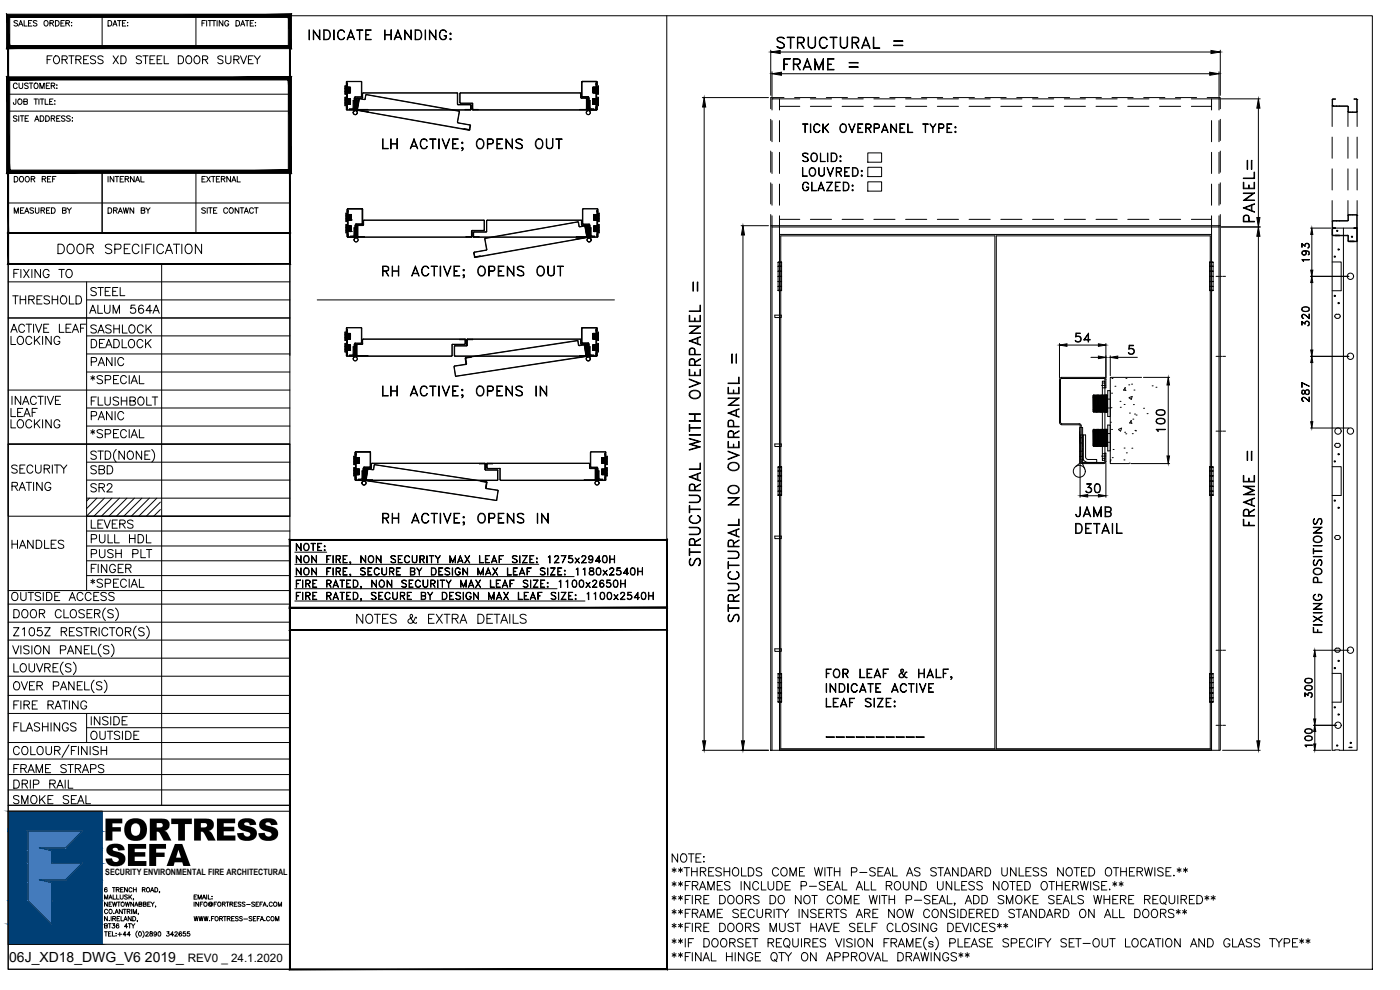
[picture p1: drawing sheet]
<svg xmlns="http://www.w3.org/2000/svg" width="420mm" height="297mm" viewBox="0 0 420 297" stroke-linecap="round" stroke-linejoin="round" font-family="sans-serif">
<defs><g id="words">
<g font-size="9.2">
<text x="31" y="252.2">FORTRESS</text>
<text x="31.4" y="259.8">SEFA</text>
</g>
<g font-size="7.1">
<text x="113.6" y="46.6">LH ACTIVE; OPENS OUT</text>
<text x="113.6" y="84.7">RH ACTIVE; OPENS OUT</text>
<text x="113.6" y="120.6">LH ACTIVE; OPENS IN</text>
<text x="113.6" y="158.7">RH ACTIVE; OPENS IN</text>
</g>
<g font-size="6.2">
<text x="91.4" y="13.1">INDICATE HANDING:</text>
<text x="16.2" y="77.3">DOOR SPECIFICATION</text>
<text x="26.1" y="127.4">PANIC</text>
<text x="26.1" y="173.2">FINGER</text>
<text x="105.8" y="188.4">NOTES &amp; EXTRA DETAILS</text>
</g>
<g font-size="5.7">
<text x="13.1" y="20.5">FORTRESS XD STEEL DOOR SURVEY</text>
<text x="2.8" y="84.7">FIXING TO</text>
<text x="26.1" y="90">STEEL</text>
<text x="2.5" y="92.4">THRESHOLD</text>
<text x="25.8" y="95.2">ALUM 564A</text>
<text x="2.1" y="100.9">ACTIVE LEAF</text>
<text x="26.1" y="101.2">SASHLOCK</text>
<text x="26.1" y="105.5">DEADLOCK</text>
<text x="26.1" y="116.4">*SPECIAL</text>
<text x="26.1" y="122.8">FLUSHBOLT</text>
<text x="2.1" y="126.3">LEAF</text>
<text x="2.1" y="129.5">LOCKING</text>
<text x="26.1" y="132.6">*SPECIAL</text>
<text x="2.1" y="143.2">SECURITY</text>
<text x="26.1" y="143.6">SBD</text>
<text x="2.5" y="148.5">RATING</text>
<text x="26.1" y="148.9">SR2</text>
<text x="26.1" y="159.8">LEVERS</text>
<text x="2.5" y="165.8">HANDLES</text>
<text x="26.1" y="164">PULL HDL</text>
<text x="26.1" y="168.6">PUSH PLT</text>
<text x="26.1" y="177.4">*SPECIAL</text>
<text x="2.1" y="181.3">OUTSIDE ACCESS</text>
<text x="397.6" y="191.2" transform="rotate(-90 397.6 191.2)">FIXING POSITIONS</text>
<text x="2.8" y="214.1">FIRE RATING</text>
<text x="2.8" y="220.5">FLASHINGS</text>
<text x="26.1" y="218.7">INSIDE</text>
<text x="26.1" y="223">OUTSIDE</text>
<text x="2.8" y="233.2">FRAME STRAPS</text>
<text x="2.8" y="237.8">DRIP RAIL</text>
<text x="2.8" y="242.4">SMOKE SEAL</text>
</g>
<g font-size="5.3">
<text x="2.1" y="104.4">LOCKING</text>
<text x="26.1" y="110.8">PANIC</text>
<text x="2.5" y="122.4">INACTIVE</text>
</g>
<text font-size="4.9" x="31" y="65.3">DRAWN BY</text>
<g font-size="4.4">
<text x="3.2" y="55.7">DOOR REF</text>
<text x="31" y="55.7">INTERNAL</text>
<text x="59.3" y="55.7">EXTERNAL</text>
</g>
<text font-size="4.2" x="2.8" y="288.6">06J_XD18_DWG_V6 2019_</text>
<text font-size="3.5" x="56.3" y="288.6">REV0 _ 24.1.2020</text>
<text font-size="2.6" x="31.6" y="262.6">SECURITY ENVIRONMENTAL FIRE ARCHITECTURAL</text>
</g></defs>
<!-- layer: 0 -->
<g fill="none" stroke="#000" stroke-width=".3">
<path d="M231.3 15.1v13.5M233.2 11.6a1.51 1.51 0 0 1 2.2 0h-.3a1.25 1.25 0 0 0-1.8 0l.2 .6 .3 .2a1.67 1.67 0 0 1 1.6 1.6 1.41 1.41 0 0 1-2.2 0l.5 .2a1.32 1.32 0 0 0 1.6-.2 .89 .89 0 0 0-.6-1.1 1.77 1.77 0 0 1-1.5-1zM234.1 15.6h129.3M235.2 17.6h2v.2h-1.8v3.2h-.2zM235.4 19.2h.9v.2h-.9M236.2 11.1h2.1v.2h-2.1zM237.2 11.3v3.2h.2v-3.2M238.3 19.2l1.6-.1 .1-.4-.1-.8-1.6-.1v3.2h-.2v-3.4h1.3a.89 .89 0 0 1 .8 .9 .89 .89 0 0 1-.8 .9h-1.1M239.1 19.4l1.1 1.6-1-1.6M239.4 12.7l1.6-.1 .2-.4-.2-.8-1.6-.1-.1 3.2v-3.4h1.3a.89 .89 0 0 1 .8 .9 .89 .89 0 0 1-.8 .9h-1.2M240.2 12.9l1.2 1.6-1-1.6M242.3 17.6l1.2 3.4-1.2-2.9-1.3 2.9z"/>
<path d="M242.5 11.1h.2v2.4a.99 .99 0 0 0 .9 .9 .99 .99 0 0 0 1-.9v-2.4h.2v2.4a1.16 1.16 0 0 1-1.2 1 1.16 1.16 0 0 1-1.1-1zM244.5 17.6l1.3 2.9 1.3-2.9v3.4h-.2v-2.6l-1.1 2.6-1.1-2.6v2.6h-.2zM246.5 11.3a1.15 1.15 0 0 1 1.8 .6 1.18 1.18 0 0 0-1.3-.6 1.18 1.18 0 0 0-1 1.1 1.46 1.46 0 0 0 1.5 1.9l.8-.6a1.24 1.24 0 0 1-1.4 .8 1.24 1.24 0 0 1-1-1.3 2.09 2.09 0 0 1 .6-1.9zM248.4 17.6h1.9v.2h-1.8v3h1.8v.2h-1.9zM248.5 19.2h1v.2h-1M249.1 11.1h2.1v.2h-2.1zM250.1 11.3v3.2h.1v-3.2M252.1 11.1h.2l.2 2.9a.99 .99 0 0 0 1 .3 .99 .99 0 0 0 .7-.8v-2.4h.2v2.4a1.13 1.13 0 0 1-1.1 1 1.13 1.13 0 0 1-1.2-1zM254.8 18.7h2.7v.2h-2.7zM255.8 12.7l1.6-.1 .2-.4-.2-.8-1.6-.1-.1 3.2v-3.4h1.3a.89 .89 0 0 1 .8 .9 .89 .89 0 0 1-.8 .9h-1.2M256.6 12.9l1.2 1.6-1-1.6M258.9 13.7h1.9"/>
<path d="M259 13.5h1.6M259.8 11.1l1.4 3.4h-.2l-1.2-2.9-1.1 2.9h-.1zM262.1 11.1h.2v3.2h1.7v.2h-1.9zM268.2 12.2h2.7v.2h-2.7zM268.2 13.5h2.7v.2h-2.7zM366.2 15.1v13.5M103.9 32.8l.2 .2M103.9 32.8v-.8l.1 .8M104 32.8l.1 .1M104.1 24.4h4.3M104.1 24.5h4.3M104.1 24.4l-.2 1 .2-.9"/>
<path d="M106.4 29.2v3.6M106.4 32.8l-2.3 .1M106.5 29.2v3.6M106.5 32.8l-.2 .2h-2.2M106.6 29.2h1.8M106.6 29.1l-.1 .1M107 32.8l.2 .2h34M107 29.7l-.1 3.1M107 29.6v3.2M107.1 32.7l.2 .2M107.1 32.8l34.1 .1M107.2 32.9l.5-3.1-.6 3.1 .2 .2"/>
<path d="M107.2 32.8l3.2 .1M107.2 29.4h1.5M107.2 32.9l33.6 6.1M107.2 32.8l.2 .2M107.3 29.4l-.2 .2M107.3 33.1l33.5 6M107.3 32.8l3.2 .8M107.9 29.7l-.6 3.1M107.9 29.7l1.5 .2M108 29.6l-.2 .1-.6 3.1M108.4 29h-1.8l-.2 .2M108.4 24.5l.1 4.4"/>
<path d="M108.4 24.4l.2 .2v4.3M108.5 28.9l-.1 .1M108.6 28.9l-.2 .2M108.7 29.5h-1.5l.1 3.3M109 27.9l28.3 .1M109 27.8h28.2l.2 .2v3.3M109 27.8l-.2 .3-.1 1.3M109 27.9l-.1 1.4-.2 .1M109.7 28.5l-.3 1.3M109.8 28.5l.2-.2 27.8 5 .1 .2M109.9 28.4l27.8 5M110 28.4l-.4 1.4-1.6-.2"/>
<path d="M137.2 28.1v3.2M137.3 31.2l.2 .2M137.3 36.6l.1 .3M137.4 31.2l3.7 .2 .2 .1M137.4 36.6l.1 .2M137.4 36.9l3.7 .7M137.4 36.8l3.6 .7M137.5 31.5h3.6M137.7 33.3l-.5 3.3M137.9 33.5l-.6 3.2M138 30.8l.2 .2h3.5M138.1 30.8l3.6 .1"/>
<path d="M141 37.4l.2 .2-.2 1.2M141.1 37.7l-.2 1.1M141.1 31.4l.1 .1M141.2 31.6l-.1 1.2M141.3 37.7l-.3 1.2M141.3 32.7l-.2 .2h-1.5M141.3 31.6v1.2M141.3 31.7l.1 1.1M141.4 32.8l-.2 .1M141.4 32.8l-.2 .2M141.7 30.9l.2 .2 .1 1.7M141.7 31l.1 1.8"/>
<path d="M141.7 32.8l.2 .2M141.8 31.2l-.1 1.6M141.8 32.7l.2 .2M141.8 32.8l.1 .1M142 32.8l1.5 .1M174.2 29.3l-.1-1.4h-35.9l-.1 2.9M174.3 29.3l.2 .1 1.4 .1v3.3M174.5 29.4h1.4M174.5 29.4l-.2-1.4-.2-.2h-35.9l-.2 .2v2.8M174.5 24.6v4.3M174.6 28.9l.2 .2M174.7 24.6l4.3-.1 .2 .9-.2-1-4.4 .1v4.4"/>
<path d="M174.7 28.9l1.8 .1M174.8 29.2h1.7M175.9 29.4l.2 .2v3.2M176.1 32.7l-.2 .2h-1.9M176.1 29.7l.1 3.1M176.1 32.8l-34.2 .1M176.2 32.8l-.2 .2h-34.1M176.5 29.1l.1 .1M176.5 29l.2 .2M176.6 29.2v3.6M176.7 32.8l.1 .2h2.2l.2-.2M176.7 29.2v3.6"/>
<path d="M176.7 32.8h2.4M179.1 32.8v-.8l.1 .8M210.8 29.3h19.8M211.3 32.1v190.2M231.3 35.8v6.3M231.7 29.7h.1M231.7 29.7h2.2v3.3M231.7 21.5v7.5M231.7 29.7v3.3M231.7 36.2v6.3M233.9 36.2v6.3M233.9 29.7h6.1"/>
<path d="M233.9 31.9h6.1M234.5 22.1h128.6M235.3 29.3h-4v3.3M238.5 29.3h6.3M240.8 37.2l1.6 .1zM241.3 20.2h1.9M241.5 20h1.6M241.6 37.3v2.5l.1-2.5M243.2 37.2l.1 2.6zM243.2 29.7h6.4M243.2 31.9h6.4M244.4 37.5a.92 .92 0 0 1 .9-.4 .92 .92 0 0 1 .8 .7 .93 .93 0 0 0-1.1-.5 .93 .93 0 0 0-.7 .9 1.13 1.13 0 0 0 1.1 1.5l.7-.6a.98 .98 0 0 1-1.1 .7 .98 .98 0 0 1-.8-1z"/>
<path d="M246.9 37.2l.2 2.6zM247.1 38.6l1.6-1.4-1.6 1.6M247.4 38.3l1.3 1.5-1.1-1.5M248 29.3h6.3M252.3 37.5a1.07 1.07 0 0 1 1.4-.1 1.07 1.07 0 0 1 .3 1.4 1 1 0 0 1-1 1 1 1 0 0 1-.9-1zM252.6 37.4a.88 .88 0 0 1 1.3 .8 1.08 1.08 0 0 1-1 1.5 1.37 1.37 0 0 1-.3-2.3zM252.7 29.7h6.4M252.7 31.9h6.4M254.7 37.2l1 2.2 1-2.2-1 2.6zM254.8 20h2.7v.2h-2.7zM257.4 37.2h1.6l-1.4 .1v2.4l1.4 .1h-1.6zM257.5 29.3h6.4"/>
<path d="M257.6 38.4h.7l-.7 .1M259.9 38.4l1.3-.1v-.9l-1.3-.1-.1 2.5v-2.6h1a.68 .68 0 0 1 .7 .6 .68 .68 0 0 1-.7 .7h-.9M260.6 38.5l.9 1.3-.8-1.3M262.3 29.7h6.3M262.3 31.9h6.3M262.4 38.4l1.3-.1v-.9l-1.3-.1-.1 2.5v-2.6h1.1l.4 .2v.9l-.4 .2h-1M264.8 39.1h1.5M264.9 39h1.3M265.6 37.2l1 2.6-1-2.3-1.1 2.3zM267 29.3h6.4M267.3 37.2l1.6 2.2 .2-2.2v2.6l-1.7-2.3-.1 2.3zM270 37.2h1.6l-1.4 .1v2.4l1.4 .1h-1.6z"/>
<path d="M270.2 38.4h.7l-.7 .1M271.8 29.7h6.3M271.8 31.9h6.3M272.4 37.2l.1 2.5 1.4 .1h-1.5zM276.6 29.3h6.3M276.9 37.2l1.7 .1zM277.7 37.3v2.5l.1-2.5M279.9 38.4l1-1.2-.9 1.2v1.4l-.1-1.4-.8-1.2 .9 1.2M281.3 29.7h6.4M281.3 31.9h6.4M281.8 38.4l1.2-.1v-.9l-1.2-.1-.1 2.5v-2.6h1.1l.4 .2v.9l-.4 .2h-1M284.2 37.2h1.5l-1.4 .1v2.4l1.4 .1h-1.5z"/>
<path d="M284.3 38.4h.7l-.7 .1M286.1 29.3h6.3M286.6 38.2l.2-.2 .1 .3-.2 .1zM286.6 39.5l.2-.1 .1 .3-.2 .1zM286.7 38.2l.1 .1zM286.7 39.5l.1 .2zM290.8 29.7h6.4M290.8 31.9h6.4M295.6 29.3h6.4M300.4 29.7h6.3M300.4 31.9h6.3M305.1 29.3h6.4"/>
<path d="M309.9 29.7h6.3M309.9 31.9h6.3M314.7 29.3h6.3M319.4 29.7h6.4M319.4 31.9h6.4M324.2 29.3h6.3M328.9 29.7h6.4M328.9 31.9h6.4M333.7 29.3h6.4M338.5 29.7h6.3M338.5 31.9h6.3M343.2 29.3h6.4"/>
<path d="M348 29.7h6.3M348 31.9h6.3M352.8 29.3h6.3M357.5 29.7h6.1M357.5 31.9h6.1M362.3 29.3h3.9v3.3M363.6 36.2v6.3M365.8 29.7h.1M365.8 29.7h-2.2v3.3M365.8 21.5v7.5M365.8 29.7v3.3M365.8 36.2v6.3"/>
<path d="M366.2 35.8v6.3M366.5 29.7h11.7M377.7 32.5v32.8M399.8 31.7v6.3M399.9 31.7v-1.9l.8-.1-.9 .1 .1 2.1h4.6v6.1M399.9 31.7h.1M401.1 31.8v.1M402 31.8v.1M404.5 33.5l.2 .2h2.4l.2-.2M405.2 33.6v.1M406 33.6v.1M407.2 29.9l-.1 3.7h-2.4v-1.6l-.3-.2-4.5-.1"/>
<path d="M407.2 29.9h.1M407.2 29.9l-.8-.2 .9 .1v8.2M231.3 45.3v6.4M231.3 54.8v6.4M231.7 45.7v6.4M231.7 55.2v6.4M233.9 45.7v6.4M233.9 55.2v6.4M240.8 46.3a1.2 1.2 0 0 1 1.8 0h-.3a.91 .91 0 0 0-1.3 0l.1 .5 .8 .3a.68 .68 0 0 1 .7 .7 .68 .68 0 0 1-.7 .7l-.8-.1-.3-.2 .6 .2 1-.2-.1-.7-1.2-.6zM240.8 50.3l.2 2.5 1.3 .1h-1.5zM241.3 54.8a.91 .91 0 0 1 1.4 .5 .91 .91 0 0 0-1-.5 .91 .91 0 0 0-.7 .9l.2 1.2 .4 .2 .8-.2 .2-.7-.5-.1h.6a.95 .95 0 0 1-.9 1.2 .95 .95 0 0 1-1-1.1v-.5zM243.1 50.7a.96 .96 0 0 1 1.1-.4 .96 .96 0 0 1 .6 1v.6a1 1 0 0 1-1 1 1 1 0 0 1-1-1z"/>
<path d="M243.3 50.5a.88 .88 0 0 1 1.4 .8 1.15 1.15 0 0 1-1 1.5 1.37 1.37 0 0 1-.4-2.3zM243.6 54.6l.1 2.5 1.4 .2h-1.5zM243.8 46a1.31 1.31 0 0 1 1.6 .9 1.31 1.31 0 0 1-.8 1.6 1.37 1.37 0 0 1-1.3-1 1.37 1.37 0 0 1 .5-1.5zM243.8 46.1a.91 .91 0 0 1 1.4 .8 1.14 1.14 0 0 1-1 1.5 1.46 1.46 0 0 1-.4-2.3zM245.7 50.3l.1 1.8a.75 .75 0 0 0 .8 .7 .75 .75 0 0 0 .7-.7v-1.8l.1 1.8a.87 .87 0 0 1-.8 .8 .87 .87 0 0 1-.9-.8zM245.7 56.6h1.5M245.8 56.5h1.3M246.2 45.9l.1 2.5 1.4 .1h-1.5zM246.4 54.6l1 2.7-1-2.3-1 2.3zM248.2 50.3l1 2.2 1-2.2-1 2.6zM248.3 45.9l.2 2.6zM249.4 45.9h.9a1.36 1.36 0 0 1 .9 1.3 1.36 1.36 0 0 1-.9 1.3h-.9z"/>
<path d="M249.6 46a1.27 1.27 0 0 1 1.5 .9 1.27 1.27 0 0 1-.8 1.5h-.7zM249.7 54.8l-1.6-.2h1.7l-1.6 2.7M249.7 54.6l-1.6 2.7h1.7l-1.6-.2M250.7 54.6h1.5l-1.4 .2v2.3l1.4 .2h-1.5zM250.8 55.9h.7l-.7 .1M251.1 51.5l1.2-.1v-.9l-1.2-.1-.1 2.5v-2.6h.9a.68 .68 0 0 1 .7 .7 .68 .68 0 0 1-.7 .6h-.8M251.7 51.6l.9 1.3-.8-1.3M252.1 46.9l.2-.1 .1 .2-.2 .1zM252.1 48.3l.2-.1 .1 .2-.2 .1zM252.2 46.9l.1 .1zM252.2 48.3l.1 .1zM253.1 54.6h.8a1.4 1.4 0 0 1 .9 1.4 1.4 1.4 0 0 1-.9 1.3h-.8z"/>
<path d="M253.2 54.8a1.22 1.22 0 0 1 1.5 1.2 1.22 1.22 0 0 1-1.5 1.1zM253.4 50.3h1.5l-1.3 .1v2.4l1.3 .1h-1.5zM253.6 51.5h.7l-.7 .1M255.7 55.7l.2-.2 .2 .3-.3 .1zM255.7 57l.2-.1 .2 .2-.3 .2zM255.8 50.3h.9a1.39 1.39 0 0 1 .9 1.3 1.39 1.39 0 0 1-.9 1.3h-.9zM255.8 55.7l.1 .1zM255.8 57l.1 .1zM255.9 50.4a1.22 1.22 0 0 1 1.6 1.2 1.22 1.22 0 0 1-1.6 1.2zM258.6 51.1l.2 .2-.1 .2-.3-.1zM258.6 51.3l.1 .1zM258.6 52.5l.2 .1-.1 .3-.3-.1z"/>
<path d="M258.6 52.6l.1 .2zM260.4 45.9h4.2v2.8h-4.2zM260.4 50.2h4.2v2.8h-4.2zM260.4 54.6h4.2v2.7h-4.2zM363.6 45.7v6.4M363.6 55.2v6.4M365.8 45.7v6.4M365.8 55.2v6.4M366.2 45.3v6.4M366.2 54.8v6.4M373.1 57.9h3.4l-2.9 2.1 2.9 .1h-3.4l2.9-2h-2.9zM373.1 54.7h.2v1.8h3v-1.8h.2v1.9h-3.4z"/>
<path d="M373.1 53.4h3.2v-1.8h.2v2h-3.4zM374.3 48.1h.1v2.7h-.1zM374.7 56.5v-1h.2v1M375.5 48.1h.2v2.7h-.2zM399.8 41.1v6.4M399.8 50.7v6.3M404.5 41.1v6.4M404.5 50.7v6.3M407.3 41.1v6.4M407.3 50.7v6.3M104.2 71v-.8l.1 .8M104.2 71l.2 .2"/>
<path d="M104.3 71l.1 .1M104.4 62.7l4.4 .1M104.4 62.6l4.4 .1v4.4M104.4 62.6l-.2 .2v.8l.2-.9M106.6 67.4v3.6M106.7 71l-2.3 .1M106.8 67.4v3.6M106.8 71l-.2 .2h-2.2M106.8 67.3h1.8M106.9 67.3l-.1 .1M107.2 71l.2 .2M107.3 70.9l.2 .2h1.8"/>
<path d="M107.3 71l.1 .1M107.3 67.8l-.1 3.2M107.5 67.7h1.4M107.5 67.5l-.2 .2v3.3M108.7 62.8v4.3M108.8 67.1l-2 .1-.1 .2M108.8 67.1l-.2 .2M141.6 69.4l.1 1.6M141.6 70.9l-.2 .2h-1.5M141.6 71l-34.2 .1M141.7 71l-.2 .2h-34.1M141.7 69.2h3.5"/>
<path d="M141.7 69.1h3.5M141.7 69.1l-.2 .2-.1 1.7M141.7 69.2l-.1 1.8M142 71l.2 .2h34.1l.1-.2M142 69.8v1.2M142 69.8l-.1 1.2M142.1 70.9l.2 .2h1.5M142.1 71h34.3M142.1 75.9h.1M142.2 69.8l.1 1.2M142.2 75.8l.2 1.3M142.2 69.7h3.7"/>
<path d="M142.3 69.6l-.1 .1M145.2 66.1h-36l-.1 1.5-1.7 .1 .1 3.3M145.2 66h-36l-.1 .2-.2 1.3M145.2 66.1l.1 .1M145.2 66l.2 .2v2.8M145.3 66.2v2.8M145.3 69l-.1 .1M145.4 69l-.2 .2M145.5 71.7l.5 3.2M145.7 71.5l.4 3.3-.1 .2M145.9 69.5h-3.6l-.2 .2M145.9 75l-3.5 .6-.2 .2 .3 1.1"/>
<path d="M146 75.1l-3.7 .7M146 69.4l-.1 .1M146 66.2v3.3M146 74.8v.2M146.1 69.4l-.2 .2M146.1 66.2l28.3-.1 .2 1.5 1.6 .1v3.2l-.2 .2M173.4 66.6l-27.8 5M173.4 66.6l.5 1.4 1.4-.2 .3 .1 .5 3.1-.1 .2-3.1 .6 3.1-.7M174 68l-.4-1.3-.2-.2-27.7 4.9-.2 .3M174 68.1l1.5-.2 .6 3.1M174.7 67.7h1.4M174.7 67.5l-.1-1.3-.2-.2h-28.2l-.2 .2 .1 3.3"/>
<path d="M174.8 67.1l.1-4.4h4.5l.1 .9-.2-.9h-4.3l-.1 4.4M174.8 67.1l.2 .2M174.9 67.1l1.9 .1M175 67.3h1.8M176.1 71l-3.1 .1M176.1 71.3l-33.6 6M176.1 67.5l.2 .2v3.3M176.1 71.1l-.5-3.1 .7 3.1-.2 .2M176.2 71.1l-33.7 6.1M176.3 70.9l-.2 .2M176.3 67.8l.1 3.2M176.8 67.3l.1 .1"/>
<path d="M176.8 67.2l.2 .2M176.9 67.4v3.6M176.9 71l.2 .2h2.1l.3-.2M177 67.4v3.6M177 71h2.4M179.4 71v-.8l.1 .8M222.4 67.7h8.2M223 70.5v151.8M231.3 64.4v3.3M231.7 64.8v160.3M231.7 68.1h134.1M233.9 64.8v160.3h129.7v-160.3"/>
<path d="M233.9 70.3h129.7M233.9 65.8h6.1M234.3 70.8h64.3v153.8h-64.3zM243.2 65.8h6.4M252.7 65.8h6.4M262.3 65.8h6.3M271.8 65.8h6.3M281.3 65.8h6.4M290.8 65.8h6.4M299 70.8h64.2v153.8h-64.2zM300.4 65.8h6.3M309.9 65.8h6.3"/>
<path d="M319.4 65.8h6.4M328.9 65.8h6.4M338.5 65.8h6.3M348 65.8h6.3M357.5 65.8h6.1M365.8 64.8v160.3M366.2 64.4v3.3M366.5 68.1h11.7M373.1 62.4l3.4-1.3v.2l-2.9 1.1 2.9 1.1v.2zM374.7 66.4v-1.3a.81 .81 0 0 0-1.2-.3l-.2 1.6h3.2v.2h-3.4v-1.5a.93 .93 0 0 1 .9-.6 .93 .93 0 0 1 .9 .6v1.3M375.5 61.6v1.6M375.7 61.5v1.9"/>
<path d="M377.7 70.9v151.4M390.7 77.9l2.2 .1h-2l.2 .4zM390.8 76.1l.5 .4 .5-.1 .2-.3M390.8 73.2l-.1 1v-1.1l1 .7M391.2 75.3l-.4 .5 .4 .7M391.5 75.3l.5 .5M391.5 75.3a.68 .68 0 0 1 .4 1l-.4 .2M391.7 73.5l.5-.4 .7 .4M391.8 75.3a.71 .71 0 0 1 .1 1.1 .71 .71 0 0 1-1 0 .71 .71 0 0 1 .1-1.1l.5-.1a1.02 1.02 0 0 1 1.4 .9l-.3 .4 .3-.2M392.1 73.1l-.3 .2-.1 .6-1-.7M392.4 73.1a.8 .8 0 0 1 .1 1.4 .75 .75 0 0 0 .5-.9 .75 .75 0 0 0-.8-.6 .75 .75 0 0 0-.7 .8M392.7 75.5v.9"/>
<path d="M392.9 75.6a1.54 1.54 0 0 0-2.1 .2M392.9 74l-.3 .4M393.3 68.4h6.1M393.7 70.3v10.8M399.8 78.6h2.7v8.6M399.8 68.4h7.5v156.7h-7.5zM399.8 60.2v6.2M400.6 70.6h1.4v.1h-1.4zM401.1 66.2v.1M402 66.2v.1M403.2 68.4v156.7M404.5 60.2v6h-4.5l-.2 .2v2h.9l-.8-.1 .1-2h4.5l.2-.1v-1.7l2.5 .1"/>
<path d="M404.5 64.6l.2-.2h2.5l.1 .2M405 72.3h1.4v.2h-1.4zM405.2 64.4v.1M406 64.4v.1M407.2 64.6h.1M407.3 60.2v8.2h-.9l.8-.1v-3.7M103.9 98.5v.8l.1-.8M104.1 98.3h4.3M104.1 98.4h4.3M104.1 98.4l-.1 .1M104.1 98.3l-.2 .2M108.4 98.4l.1 .1"/>
<path d="M108.4 98.3l.2 .2M108.5 98.5l-.1 4.4M108.6 98.5v4.3l-.2 .2M174.5 98.5v4.3M174.6 98.5l.2-.2h4.2l.2 .2M174.6 98.5v4.3l.2 .2h1.7M174.7 98.5h4.4M179.1 98.5v.8l.1-.8M206.8 97.8h3.4l-2.9 2.1h2.9v.2h-3.4l2.9-2.2zM206.8 94.6h.2v1.7h3.1v-1.7h.1v1.9h-3.4zM206.8 93.3h3.3v-1.7h.1v1.9h-3.4zM207.9 84.7h.2v2.7h-.2z"/>
<path d="M208.4 96.3v-.9h.2v.9M209.3 84.7h.1v2.7h-.1zM232.5 94.6h2v.7h-2zM365 82.9h.8M366 82.9h.3M366.5 82.9h.3M367 82.9h.8M390.8 96.5l-.1 1.1v-1.2l1 .7M390.8 92.4a1.44 1.44 0 0 1 2.1 .3v.2a1.2 1.2 0 0 1-1.8 .5 .76 .76 0 0 1-.3-1zM390.8 93.1a1.73 1.73 0 0 0 2.1 0M390.8 92.4l.9-.3 1.2 .3M390.9 92.4v.8"/>
<path d="M391.7 96.8l.5-.4 .4 .1 .3 .3M392.1 96.4l-.3 .2-.1 .7-1-.8M392.4 96.4a.81 .81 0 0 1 .1 1.4 .75 .75 0 0 0 .5-.9 .75 .75 0 0 0-.8-.5 .75 .75 0 0 0-.7 .7M392.7 92.4v.8M392.9 95.6v-1.4v1.5l-1.6-1.3-.5 .3 .1 .6 .3 .1-.1 .2-.4-.5 .1-.6 .5-.2 1.6 1.3M392.9 97.4l-.3 .3M393.3 82.9h11.5M393.7 84.8v20.2M399.8 87.2h2.7M401.2 94.3h.4M401.2 94.3l-.6 .6a.84 .84 0 0 0 .7 .7 .84 .84 0 0 0 .9-.7l-.1-.4-.5-.2M104.1 106.9h2.2"/>
<path d="M104.1 106.8l-.2-.9v.8l.2 .2M106.6 102.9h1.8M106.6 102.9l-.2 .2v3.7h-2.3M107 103.5v3.2l.2 .2M107 103.5l-.1 3.2M107.1 106.6l.2 .2M107.1 106.6l3.3 .2M107.1 106.9h28.4M108.4 103h-1.9v3.7l-.2 .2M108.7 103.4h-1.5l-.1 3.2M108.7 103.3h-1.4l-.2 .2M109 101.8h30.6"/>
<path d="M109 101.7h30.6M109 101.7l-.2 .2-.1 1.3M109 101.8l-.1 1.3-.2 .2M136.2 110.1l.5 2.7M136.4 109.9l.3 2.9M136.5 106.9h39.5M136.5 103.8h3.5M136.5 103.8v3h39.5M138 101.8l1.6 .2M139.4 103.4h-3.6l-.1 3.3-.2 .2M139.5 101.8l.2 .2M139.6 102l-.1 1.2"/>
<path d="M139.6 107.5l.3 1.6M139.6 101.8l.1 .1M139.6 101.7l.2 .2-.1 1.2M139.7 101.9v1.2l-.2 .2h-3.8l-.2 3.5-28.4-.1M139.7 107.6l.3 1.6M139.9 107.3l1.5-.1-1.5 .2M139.9 109.4l-3.5 .5M139.9 107.3l-.2 .3 .3 1.5-.1 .2M139.9 107.4l-.1 .1M140 109.1l-3.6 .7-.1 .2M140 103.7l-3.6 .1-.1 2.9 .2 .2M140 101.9l.1 1.6"/>
<path d="M140.3 102v1.6l-.2 .2M140.3 101.8h33.8l.1 1.4M140.3 101.7h33.8l.4 1.5M140.3 101.8l-.2 1.9M140.3 101.7l-.2 .2M140.4 101.9l-.1 .1M140.4 101.8l-.2 .2M141.9 101.8l-1.6 .1M173.3 102.3l-33.5 5 .1 1.8M173.3 102.2l.3 1.4M173.5 102.3l-.2-.2-33.6 5.2-.1 .2M173.5 102.3l.2 1.3 1.5-.2 .2 .2 .5 3.1"/>
<path d="M173.6 103.5l.2 .2M174.3 103.1l.2 .2h1.5v3.5M174.5 103.4h1.4l.1 3.2M174.7 102.8l.1 .1M174.8 102.9h1.7M175.2 103.5l-1.4 .2M175.2 103.5l.6 3.2-1.9 .4 1.8-.2M175.9 106.7l-1.9 .1M175.9 106.7l-.2 .2M176 106.6l-.1 .1M176 106.7l-.1 .3-39 5.9M176 106.8l-.6-3.1 .4 3.2-38.9 5.9"/>
<path d="M176.1 106.6l-.2 .2M176.1 103.5l.1 3.2-.2 .2M176.5 103l.1 3.7M176.5 102.9l.2 .2 .1 3.8M176.7 106.7l2.4 .1 .1-.9v.8l-.2 .2M176.8 106.9h2.2M206.8 113.7l3.4 1.3-3.4 1.3v-.2l2.9-1.1-2.9-1.1zM206.8 110.8h.2v1.8h3.1v-1.8h.1v1.9h-3.4zM206.8 102.3l3.4-1.3v.2l-2.9 1.1 2.9 1.1v.2zM207.1 117.7a1.83 1.83 0 0 1 3 .5 1.58 1.58 0 0 1-1.4 1.3 1.58 1.58 0 0 1-1.7-1zM207.3 117.4a1.78 1.78 0 0 1 1.9-.3 1.78 1.78 0 0 1 1 1.6 1.77 1.77 0 0 1-1.9 1 1.77 1.77 0 0 1-1.5-1.6zM208.4 112.6v-1h.2v1"/>
<path d="M208.4 109.5l-.1-1.6-.4-.1-.8 .1-.1 1.6 3.2 .2h-3.4v-1.3a.89 .89 0 0 1 .9-.8 .89 .89 0 0 1 .9 .8v1.1M208.4 106.3v-1.3a.83 .83 0 0 0-1.3-.3l-.1 1.6 3.2 .2h-3.4v-1.5a.92 .92 0 0 1 .9-.7 .92 .92 0 0 1 .9 .7v1.3M208.6 108.6l1.6-1-1.6 1.1M209.3 101.5v1.6M209.4 101.3v2M218.5 119.4h3.3l-2.9 2.1 2.9 .2h-3.3l2.9-2.1h-2.9zM218.5 116.2l.1 1.8h3.1v-1.8h.1v1.9h-3.3zM218.5 114.9h3.2v-1.8h.1v2h-3.3zM219.6 106.2h.2v2.8h-.2zM220.1 118v-1l.1 1M220.9 106.2l.1 2.8zM318 103.1v10.2"/>
<path d="M318 113.9v12.9M318.3 113.9v12.9l.3 .3M318.6 113.2h12.7l.5 .2 .1 .4M318.6 113.6h12.7M318.6 113.5l-.3 .3M318.6 113.2l-.4 .2-.2 .4M320.2 103.5h9.4M322.8 102.3l.4 .2M323.8 101a.85 .85 0 0 1 .6 .7 .85 .85 0 0 1-.6 .8M324.4 101.5a1.11 1.11 0 0 0-1.6-.4l.1-1.2h1.3l-1.2 .2-.1 .9a.97 .97 0 0 1 1.4 .1 .97 .97 0 0 1-.3 1.4 .97 .97 0 0 1-1.3-.4h.1a.9 .9 0 0 0 1.6-.1M325.4 101.8h1.8v.2h-2l1.5-2.1v2.7l-.1-2.3-1.2 1.7M327.4 107.2h2.2"/>
<path d="M331.3 113.5l.3 .3M331.6 113.9v2.5h.3v-2.5M331.9 103.1v10.2M333.2 106.8v5.9M333.6 118h.1M333.7 113.6h.1M334.6 115.9h.1M335.4 107.2h5.9M337.6 116.4l.1 .8M337.8 116.3l-.6 .7 .7 .1M337.9 113.5h.1M338.8 115.5h.1"/>
<path d="M338.8 105.9l.3 .3M339.6 115.3h.1M339.8 119l-.3 .8-.7-.4M339.8 104.6a.85 .85 0 0 1 .5 .8 .85 .85 0 0 1-.5 .8M339.8 118.9l-.9 .4M340.3 117h.1M340.3 105.1a1.14 1.14 0 0 0-1.5-.3l.1-1.2h1.3v.1h-1.2l-.1 .9a.96 .96 0 0 1 1.4 .2 .96 .96 0 0 1-.3 1.4 .96 .96 0 0 1-1.4-.4h.2a.85 .85 0 0 0 .8 .4 .85 .85 0 0 0 .7-.6M342.6 113.2h-9.4v25.9h5.7M343.2 113.2h7.8M345.8 115.8h.1M346.9 116.2h.1M350.6 115.5v21.3"/>
<path d="M365 106.9h.8M366 106.9h.3M366.5 106.9h.3M367 106.9h.8M390.7 114.9l2.2 1-2.2-1.1v1.5l.1-1.4M390.8 117.1a.74 .74 0 0 0 .4 1.2l.8-1.2 .5-.1a.73 .73 0 0 1 0 1.3l-.6-.2-.4-1zM390.8 117.2h.7a.88 .88 0 0 0 .3 1 .88 .88 0 0 0 1.1 0v-1.1a.91 .91 0 0 0-1.1 0 .91 .91 0 0 0-.3 1h-.7M390.9 117.1v1.1M392.6 117l.3 .3M392.9 118l-.3 .3M393.3 106.9h11.5M393.7 108.8v17.7"/>
<path d="M111 135.6h-4.2l-.1 1-.1-.9M111 135.5h-4.2l-.2 .2M111 135.6v4.6M111 135.5l.2 .2v4.3l-.2 .2M111.4 139.2l-.1 1.3M143.9 139.1l1.5 .1M145.4 139.1l.1 .1M145.4 139.1l.2 .1M145.5 139.1l-34 .1M145.5 139h-33.8l-.2 .2v1.2l-.2 .2M145.5 139.3v1.6M145.5 139.1l.1 1.8"/>
<path d="M145.5 139l.2 .2-.1 1.6M146.2 139.1h30.6M146.2 139h30.6M146.2 139.1l-.1 1.3-.1-1.2M146.2 139l-.2 .2M146.3 139.1l-.1 .1M146.3 139.1l-.2 .1 .1 1.3 3.8 .1v3.4M147.8 139.1l-1.5 .1M176.8 139l.3 1.5M176.8 139.1l.2 1.4 1.5 .1M177.2 135.7v4.4M177.2 135.7l.2-.2h4.3l.2 .2"/>
<path d="M181.7 135.7l.1 .9-.1-1-4.4 .1v4.4l2 .1 .1 3.8M206.8 131.5l3.4 1-2.9 .8 2.9 .8-3.4 1v-.2l2.9-.8-2.9-.8 2.9-.8-2.9-.8zM206.8 130.4h3.4v.2h-3.4zM206.8 127.4h.2v2h-.2zM206.8 126.2h3.4v.2h-3.4zM206.8 124.1h3.4v.2h-3.4zM207 128.3h3.2v.2h-3.2M208.4 124.3v1.9M208.6 124.3v1.9M218.5 135.3l3.3 1.3-3.3 1.3v-.2l2.9-1.1-2.9-1.1zM218.5 132.4l.1 1.8h3.1v-1.8h.1v2h-3.3zM218.5 123.9l3.3-1.3v.2l-2.9 1.1 2.9 1.1v.2z"/>
<path d="M218.6 139.3a1.99 1.99 0 0 1 3.2 .3 1.75 1.75 0 0 1-1.4 1.7 1.75 1.75 0 0 1-1.9-1zM218.8 139.3a1.73 1.73 0 0 1 2.9 .5v.4a1.67 1.67 0 0 1-1.6 .9 1.67 1.67 0 0 1-1.5-.9zM220.1 134.2v-.9l.1 .9M220.1 131.1l-.2-1.6h-1.1l-.2 1.6h3.2v.2h-3.3l.1-1.8a.91 .91 0 0 1 1-.3 .91 .91 0 0 1 .6 .8v1.1M220.1 127.9v-1.3a.8 .8 0 0 0-.7-.5 .8 .8 0 0 0-.8 .5v1.3h3.2v.2h-3.3v-1.5a.9 .9 0 0 1 .9-.6 .9 .9 0 0 1 .8 .6v1.3M220.2 130.2l1.6-1-1.6 1.1M220.9 123.1v1.6M221 123v1.9M232.5 133.2h2v.8h-2zM318 126.8l.2 .4 .4 .2M318.6 127.5h5.2M318.6 127.2h5.2"/>
<path d="M323.9 127.4l.3 .3M323.9 127.1l.4 .2 .2 .4M324.1 127.7v10.8M324.1 139v10.2M324.2 138.4l.2 .5 .4 .2M324.5 127.7v10.9l.3 .2 6.7-.1 .1-2.7h.3v2.7l-.6 .4M324.8 139.1h6.5M331.9 139v10.2M333.2 126.7h.1M333.4 138.1l-.2 .5M333.4 122.3h.1M333.4 138h-.2"/>
<path d="M333.6 128.8h.1M333.8 137.3h.1M334.1 134.9h.1M336.1 120.4h.1M336.2 122.2h.1M336.6 128.6l-.3 .8-.6-.5M336.6 128.4l-.9 .4M337.3 138h.1M337.4 134.4h.1M337.4 121.4h.1M337.5 129.7h.1M337.9 130.2h.1"/>
<path d="M338 135.9h.1M338.9 139h.1M339 123.9h.1M339.4 126.2l.2 .8M339.4 139.1h11.6M339.6 126.2l-.6 .7 .8 .1M339.7 134.5h.1M339.8 130.1h.1M340 125.8h.1M340.1 121.4h.1M340.5 124.2h.1M340.6 129.1h.1"/>
<path d="M340.8 129.3h.1M341 124.5h.1M343.2 122.5h.1M344.3 124.1h.1M347 128.8l2.7 .1h-2.5l.3 .5zM347.1 125.8a1.74 1.74 0 0 1 2.6 .4v.3a1.57 1.57 0 0 1-2.7 0zM347.1 126.7a2.14 2.14 0 0 0 2.4 0M347.1 126a2.14 2.14 0 0 1 2.4 0M347.1 123.3a1.74 1.74 0 0 1 2.6 .3v.3a1.57 1.57 0 0 1-2.7 0zM347.1 124.1a2.14 2.14 0 0 0 2.4 0M347.1 123.4a2.14 2.14 0 0 1 2.4 0M347.2 125.8v1.1"/>
<path d="M347.2 123.3v1M349.4 125.8v1.1M349.4 123.3v1M365 129.4h.8M366 129.4h.3M366.5 129.4h.3M367 129.4h.8M374.3 135.4h.1v2.8h-.1zM375.5 135.4h.2v2.8h-.2zM392.9 120.4v-1.3v1.5l-1.6-1.3-.5 .3v.4l.4 .4-.3-.1-.2-.3 .1-.6 .5-.2 1.6 1.2M393.3 128.4h11.5M400.6 133.7l.6 .5 .7-.1 .3-.4"/>
<path d="M400.6 133.6l.3-.5 .7-.1 .6 .6M106.6 144v-.9l.1 .9M106.6 143.9l.2 .2M106.7 143.9h2.4M106.8 144.2h2.1M109.1 140.4v3.6M109.1 143.9l-.2 .2M109.3 140.3h1.7M109.3 140.2h1.7M109.3 140.2l-.2 3.8M109.3 140.2l-.2 .1M109.6 143.9l.2 .2"/>
<path d="M109.7 143.9h39.7M109.7 140.8l-.1 3.2M109.7 143.8l.2 .2h1.9M109.8 144.2h39.4M109.8 140.7v3.1M109.8 144l.1 .2M109.8 143.8l.1 .1M109.9 140.5h1.4M109.9 144.3l39 5.9M109.9 143.9l.2 .2M109.9 140.5l-.2 .2v3.3l.6-3.1-.4 3.2 39 6M110 143.9l.1 .1"/>
<path d="M110 144l1.9 .3-1.9-.1M110.3 140.8l-.4 3.1M110.4 140.9l-.5 3M110.5 140.7l1.6 .2 .2-1.3 .2-.2 33.5 5.1 .2 .2-.4 1.6 .2-1.7M110.5 140.8l1.5 .2 .2-.2M110.6 140.7l-.2 .1M111.3 140.6l-1.5 .1M112.2 140.8l.3-1.3 33.5 5.1M145.5 140.9l.2 .1 3.7 .1M145.6 140.9l3.6 .1 .2 .1M145.8 146.4l.1 .1M145.9 146.6l3.5 .6-.4 2.8"/>
<path d="M145.9 146.5l3.6 .6-.6 3M146 144.8l-.1-.2-1.5-.1 1.5 .2-.2 1.7M146 144.9l-.2 1.5 .1 .2M146.2 140.4l.1 .1M146.3 140.5h3.6M149.1 150l-.2 .2M149.3 141.2v2.8M149.4 143.9l-.2 .2M149.4 141.2v2.8M150 140.5l.2 .2-.1 3.3M150.1 143.9l.2 .2M150.2 143.9l.1 .1"/>
<path d="M150.2 144.2h28.4M150.2 144h28.4M177.1 140.5h1.4M177.2 140l.2 .2M177.4 140.3h1.8M178.5 144h-3.2M178.5 140.6l.1 .1M178.5 140.5l.2 .2v3.3M178.6 140.7v3.1M178.6 143.8l-.1 .1M178.7 143.8l-.2 .2M178.7 143.9l-.1 .1"/>
<path d="M178.7 140.8l.1 3.2M178.8 143.9l-.2 .2M179.2 140.2l.1 .1M179.2 140.4v3.6M179.3 143.9l.2 .2M179.4 143.9h2.4M179.5 144.2h2.2M181.7 144v-.9l.1 .9M181.9 143.9l-.2 .2M206.8 158.2h2.5a1.13 1.13 0 0 1 .9 1.1 1.13 1.13 0 0 1-.9 1.1h-2.5v-.1l2.9-.2a1.02 1.02 0 0 0 .3-1 1.02 1.02 0 0 0-.7-.7h-2.5zM206.8 151.8h.2v2.1h-.2zM206.8 148.5h2.5a1.16 1.16 0 0 1 .9 1.2 1.16 1.16 0 0 1-.9 1.1h-2.5v-.1h2.5a.99 .99 0 0 0 .8-1 .99 .99 0 0 0-.8-1h-2.5z"/>
<path d="M206.8 143.1l3.4-1.3v.2l-2.9 1.1 2.9 1.1v.2zM206.8 140.7h3.3v-1.8h.1v1.9zM207 152.7h3.2v.2h-3.2M207.3 154.8l.3-.1a1.18 1.18 0 0 0-.6 1.3 1.18 1.18 0 0 0 1.1 .9 1.46 1.46 0 0 0 2-1.4l-.7-.8a1.24 1.24 0 0 1 .8 1.4 1.24 1.24 0 0 1-1.3 1 1.42 1.42 0 0 1-1.8-.5 1.42 1.42 0 0 1 .2-1.8zM208.4 147.1l-.1-1.6h-1.2l-.1 1.6h3.2v.2h-3.4l.2-1.8a.91 .91 0 0 1 1-.3 .91 .91 0 0 1 .6 .8v1.1M208.6 146.2l1.6-1-1.6 1.1M209.3 142.3v1.6M209.4 142.1v1.9M218.5 159.9l3.3-1.3v.2l-2.9 1.1 2.9 1.1v.2zM218.5 157.5h3.2v-1.8h.1v1.9h-3.3zM218.5 149.3h3.3l-2.9 2.1h2.9v.1h-3.3l2.9-2h-2.9zM218.6 146.2a1.99 1.99 0 0 1 3.2 .3 1.75 1.75 0 0 1-1.2 1.7 1.75 1.75 0 0 1-2-.7z"/>
<path d="M218.8 146.2a1.73 1.73 0 0 1 2.9 .5v.4a1.58 1.58 0 0 1-1.7 1 1.58 1.58 0 0 1-1.4-1.4zM220.9 159.1v1.6M221 158.9v2M326 147.5l.3 .2M326.4 148.7h3.2M326.6 146.2a.92 .92 0 0 1 1 .7 .92 .92 0 0 1-.7 1.1 .92 .92 0 0 1-1.1-.7h.2a.89 .89 0 0 0 1.5-.1M327 146.3a.76 .76 0 0 1 .5 .7 .76 .76 0 0 1-.5 .7M327.4 145.3l-1.3-.2h1.4l-.9 1.2M327.4 145.1l-.9 1.2 .8 .1 .2 .4M328.8 145.3a.92 .92 0 0 1 1.3 .4 1.36 1.36 0 0 1-.9 2.2 1.74 1.74 0 0 1-.4-2.6zM328.8 147.6h1.1M328.8 145.4h1.1"/>
<path d="M328.9 145.3a2.12 2.12 0 0 0 0 2.4M329.7 145.3a2.12 2.12 0 0 1 0 2.4M373.1 155.8h.2v1.8h3.2v.2h-3.4zM373.1 150.7l3.4-1.3v.1l-2.9 1.2 2.9 1.1v.2zM373.1 145.9h3.4v.1h-2.6l2.6 1.1-2.6 1.2h2.6v.1h-3.4l2.9-1.3zM373.1 142.6h.2v1.8h3v-1.8h.2v2h-3.4zM374.7 157.6v-1h.2v1M374.7 154.7l-.1-1.6-.3-.2-.8 .2-.2 1.6 3.2 .1h-3.4v-1.2a.89 .89 0 0 1 .9-.9 .89 .89 0 0 1 .9 .9v1.1M374.7 144.4v-.9h.2v.9M374.9 153.7l1.6-.9-1.6 1.1M375.5 149.9v1.6M375.7 149.7v2"/>
<path d="M399.8 140h2.7v8.7M399.8 148.7h2.7M206.8 164.6h.2v2.1h-.2zM207 165.6h3.2l-3.2 .1M207.3 167.5v.3a1.21 1.21 0 0 0 0 1.8l.6-.2 .2-.3a1.75 1.75 0 0 1 1.6-1.6 1.43 1.43 0 0 1 0 2.2v-.3a1.18 1.18 0 0 0 0-1.7 .89 .89 0 0 0-1.1 .6 1.57 1.57 0 0 1-1 1.4h-.3a1.51 1.51 0 0 1 0-2.2zM208.4 163.5l-.1-1.6h-1.2l-.1 1.6h3.2v.1h-3.4l.2-1.7a.91 .91 0 0 1 1-.3 .91 .91 0 0 1 .6 .8v1.1M208.6 162.5l1.6-.9-1.6 1.1M218.5 175h2.4a1.14 1.14 0 0 1 .9 1.1 1.14 1.14 0 0 1-.9 1.1h-2.4v-.1l2.9-.2 .3-.6-.2-.8-.6-.3h-2.4zM218.5 168.6l.1 2.1zM218.5 165.3h2.4a1.14 1.14 0 0 1 .9 1.2 1.14 1.14 0 0 1-.9 1.1h-2.4l2.4-.1a1 1 0 0 0 .8-1 1 1 0 0 0-.8-1h-2.4zM218.6 171.9l.7-.5-.7 .8a1.63 1.63 0 0 0 1.1 1.6 1.63 1.63 0 0 0 1.8-.6l.2-1-.7-.8a1.24 1.24 0 0 1 .8 1.4 1.24 1.24 0 0 1-1.2 1 1.47 1.47 0 0 1-1.7-.3 1.47 1.47 0 0 1-.3-1.6zM218.6 169.5h3.2v.2h-3.2"/>
<path d="M220.1 163.9l-.2-1.6-.3-.2-.8 .2-.2 1.6h3.2v.2h-3.3l.1-1.8a.91 .91 0 0 1 1-.3 .91 .91 0 0 1 .6 .8v1.1M220.2 179.3l1.6-.9-1.6 1.1M220.2 162.9l1.6-.9-1.6 1.1M232.5 160.9h2v.7h-2zM401.2 160.7h.4M401.2 160.6l-.6 .6a.84 .84 0 0 0 .8 .7 .84 .84 0 0 0 .8-.7l-.6-.6M218.5 181.4l.1 2.1zM218.6 184.6l.3-.3v.3a1.12 1.12 0 0 0 0 1.8l.7-.1 .2-.4a1.59 1.59 0 0 1 1.6-1.6 1.51 1.51 0 0 1 0 2.2v-.2a1.29 1.29 0 0 0 0-1.8 .98 .98 0 0 0-1.2 .6l-.4 1.2-.9 .2a1.62 1.62 0 0 1-.3-1.9zM218.6 182.4h3.2v.1h-3.2M220.1 180.3l-.2-1.6-.3-.2-.8 .2-.2 1.6h3.2v.2h-3.3l.1-1.8a.91 .91 0 0 1 1-.3 .91 .91 0 0 1 .6 .8v1.1M232.5 194.7h2v.7h-2zM365 195.1h.8"/>
<path d="M366 195.1h.3M366.5 195.1h.3M367 195.1h.8M394.2 195.1h10.6M394.6 197v18.7M400.6 195.1h.1M400.6 195l.6-.5h.7l.3 .5M400.6 195.1l.3 .5a.86 .86 0 0 0 1.3-.5M402.2 195.1h.1M247.9 200.7h1.5l-1.3 .2v2.5zM247.9 205.1l.2 2.6zM247.9 209.5l.2 2.5 1.3 .1h-1.5z"/>
<path d="M248.1 202h.7l-.7 .1M249.1 205.1l1.6 2.2 .1-2.2v2.6l-1.6-2.2-.1 2.2zM250.1 209.5h1.5l-1.4 .1v2.4l1.4 .1h-1.5zM250.2 210.7h.8l-.8 .1M250.3 201.1a1.07 1.07 0 0 1 1.4-.2 1.07 1.07 0 0 1 .4 1.4 1 1 0 0 1-1 1.1 1 1 0 0 1-1-1.1zM250.6 201a.88 .88 0 0 1 1.3 .7 1.08 1.08 0 0 1-.9 1.5 1.37 1.37 0 0 1-.4-2.2zM251.8 205.1h.9a1.4 1.4 0 0 1 .9 1.3 1.4 1.4 0 0 1-.9 1.3h-.9zM251.9 205.2a1.29 1.29 0 0 1 1.5 .7 1.29 1.29 0 0 1-.3 1.6l-1.2 .1zM252.4 211.5h1.6M252.6 211.4h1.2M253.1 202l1.2-.1v-.9l-1.2-.1-.2 2.5v-2.7h1.1a.7 .7 0 0 1 .6 .7 .7 .7 0 0 1-.6 .7h-.9M253.2 209.5l1 2.6-1-2.3-1 2.3z"/>
<path d="M253.7 202.1l.9 1.3-.8-1.3M254.4 205.1l.2 2.6zM254.9 209.5h1.6l-1.4 .1v2.5zM255.1 210.7h.7l-.7 .1M255.7 205.5a.88 .88 0 0 1 .9-.4 .88 .88 0 0 1 .7 .6 .91 .91 0 0 0-1-.5 .91 .91 0 0 0-.7 .9 1.1 1.1 0 0 0 1.1 1.5l.6-.5a.96 .96 0 0 1-1.1 .6 .96 .96 0 0 1-.8-1zM258.1 200.7l.1 2.5 1.3 .2h-1.4zM258.2 207.1h1.5M258.3 207h1.2M259 205.1l.9 2.6-.9-2.2-1.1 2.2zM259.7 209.8a1.27 1.27 0 0 1 1.8 0l-.7-.2-1 .2 .1 .5 .9 .4a.7 .7 0 0 1 .7 .7 .7 .7 0 0 1-.7 .7l-.9-.1-.2-.3h.2a.94 .94 0 0 0 1.4 0l-.1-.6-1.3-.6zM260.2 200.7h1.5l-1.4 .2v2.3l1.4 .2h-1.5zM260.3 202h.8l-.8 .1"/>
<path d="M260.4 205.1l1.6 .1zM261.2 205.2v2.5l.1-2.5M262.3 209.5l.1 2.6zM262.6 202.7h1.5M262.7 202.6h1.2M262.8 205.1h1.5l-1.4 .1v2.4l1.4 .1h-1.5zM262.9 206.4h.8l-.8 .1M263.3 200.7l1 2.7-1-2.3-1 2.3zM264.9 209.6l-1.6-.1h1.7l-1.6 2.6M264.9 209.5l-1.6 2.6h1.7l-1.6-.1M265 200.7h1.6l-1.4 .2v2.5zM265.2 202h.7l-.7 .1"/>
<path d="M265.9 209.5h1.5l-1.3 .1v2.4l1.3 .1h-1.5zM266.1 210.7h.7l-.7 .1M267.8 207.1h1.5M267.9 207h1.3M268.3 211.9l.3-.2 .1 .3-.3 .1zM268.4 210.3l.3 .2-.1 .2-.3-.1zM268.4 210.5l.2 .1zM268.4 211.9l.2 .1zM268.6 205.1l1 2.6-1-2.2-1.1 2.2zM270.4 201h.7M270.6 200.9a2.23 2.23 0 0 0 1.6 2.3v.2a2.39 2.39 0 0 1-1.8-2.5l.4-.2a.54 .54 0 0 1 .3 .9l-1.1 .7a.54 .54 0 0 0 .3 .9l.8-.1 .6-1.4 .5-.1-.5 .3M270.7 205.2a.91 .91 0 0 1 1.4 .5 .93 .93 0 0 0-1.1-.5 .93 .93 0 0 0-.7 .9 1.1 1.1 0 0 0 1.1 1.5l.7-.5a.99 .99 0 0 1-1.1 .6 .99 .99 0 0 1-.8-1l.1-1z"/>
<path d="M270.9 200.9v.7l-.7 .5a.65 .65 0 0 0-.4 .7 .65 .65 0 0 0 .5 .6 1.52 1.52 0 0 0 1.5-1.7M272.7 205.1l1.6 .1zM273.4 205.2v2.5l.2-2.5M275 205.1l.2 2.6zM275.7 200.7l.1 2.7zM275.8 202h1.5M275.8 202.1h1.5M275.9 205.1l1 2.2 1-2.2-1 2.6zM277.3 200.7l.1 2.7zM278.4 202.7h1.5M278.6 202.6h1.2M278.7 205.1h1.5l-1.4 .1v2.4l1.4 .1h-1.5z"/>
<path d="M278.8 206.4h.8l-.8 .1M279.2 200.7l1 2.7-1-2.3-1 2.3zM280.9 200.7l.2 2.5 1.3 .2h-1.5zM283 200.7h1.6l-1.4 .2v2.5zM283.2 202h.7l-.7 .1M285.4 203.1l.1 .1zM285.5 203.7l.2-.5h-.4l.1-.2 .3 .1v.4l-.4 .4M285.5 203.4l.2 .1M365 217.6h.8M366 217.6h.3M366.5 217.6h.3M367 217.6h.8"/>
<path d="M391.7 218.9l.9-.3a.98 .98 0 0 1 1.2 .7v.2a1.22 1.22 0 0 1-1.2 .6 1.22 1.22 0 0 1-1-.8zM391.7 219.7l.9 .3 1.1-.3M391.7 219.1a1.66 1.66 0 0 1 2 0M391.7 208l-.1 1v-1.2l1 .8M391.7 205.9a1.4 1.4 0 0 1 2.1 .3v.3a1.21 1.21 0 0 1-1.2 .6 1.21 1.21 0 0 1-1-.9zM391.7 206.7l.9 .3 1.1-.3M391.7 206l.9-.3 1.1 .3M391.7 203.8l.9-.3a.98 .98 0 0 1 1.2 .6v.2a1.3 1.3 0 0 1-2.2 0zM391.7 204.5a1.66 1.66 0 0 0 2 0M391.7 203.9a1.66 1.66 0 0 1 2 0M391.8 218.9v.9M391.8 205.9v.9"/>
<path d="M391.8 203.8v.9M392.6 208.3l.5-.5 .4 .2 .2 .3M393 207.8l-.4 .3v.6l-1-.7M393.3 207.8a.8 .8 0 0 1 .1 1.4 .76 .76 0 0 0 .5-.9 .76 .76 0 0 0-.9-.5 .76 .76 0 0 0-.6 .8M393.6 218.9v.9M393.6 205.9v.9M393.6 203.8v.9M393.7 208.8l-.2 .4M394.2 217.6h6.9M394.6 219.5v3.7M399.8 202h2.7v8.7M399.8 210.7h2.7"/>
<path d="M210.8 225.1h19.8M233.9 225h129.7M247.9 221.1l2.5 .1zM251 221.1l2.4 .1zM254 221.1l2.5 .1zM257 221.1l2.5 .1zM259.9 221.1l2.5 .1zM262.9 221.1l2.5 .1zM265.9 221.1l2.5 .1zM268.9 221.1l2.5 .1zM271.9 221.1l2.5 .1zM274.9 221.1l2.5 .1z"/>
<path d="M366.9 225.1h11.3M391.6 223.5l2.2 .1h-2l.2 .5zM391.7 221.1a1.4 1.4 0 0 1 2.1 .3v.2a1.2 1.2 0 0 1-1.2 .7 1.2 1.2 0 0 1-1-.9zM391.7 221.8l.9 .4 .8-.1 .3-.3M391.7 221.2l.9-.3 1.1 .3M391.8 221.1v.8M393.6 221.1v.8M394.2 225.1h5.2M404.9 224.2l.9 .1z"/>
<circle cx="400.6" cy="77" r=".19"/>
<circle cx="401.3" cy="69.3" r=".19"/>
<circle cx="401.7" cy="74.9" r=".19"/>
<circle cx="405.7" cy="71" r=".19"/>
<circle cx="400.6" cy="88.8" r=".19"/>
<circle cx="401.7" cy="90.9" r=".19"/>
<circle cx="405.3" cy="82.9" r=".95"/>
<circle cx="405.3" cy="106.9" r=".95"/>
<circle cx="400.6" cy="138.4" r=".19"/>
<circle cx="401.6" cy="129.3" r=".95"/>
<circle cx="401.7" cy="136.3" r=".19"/>
<circle cx="405.3" cy="129.3" r=".95"/>
<circle cx="400.6" cy="150.2" r=".19"/>
<circle cx="401.7" cy="152.4" r=".19"/>
<circle cx="401.7" cy="198.3" r=".19"/>
<circle cx="405.3" cy="195.1" r=".95"/>
<circle cx="400.6" cy="200.5" r=".19"/>
<circle cx="400.6" cy="212.2" r=".19"/>
<circle cx="401.6" cy="217.6" r=".95"/>
<circle cx="401.7" cy="214.4" r=".19"/>
<circle cx="401.3" cy="223.7" r=".19"/>
<circle cx="405.4" cy="222.9" r=".19"/>
</g>
<!-- layer: TEXT -->
<g fill="none" stroke="#000" stroke-width=".3">
<path d="M231.3 67.7h134.9v157.4h-134.9zM31.4 269.8v-1.3l.5 1.3 .4-1.3v1.3M31.4 277.8l.7-.1 .1-.4-.8-.2v1.4l.7-.1 .1-.4-.3-.2M31.4 279.6h.8M31.8 279.6v1.3M32.1 266.5l-.1-.1a.6 .6 0 0 0-.6 .6 .6 .6 0 0 0 .6 .6 .41 .41 0 0 0 0-.7 .41 .41 0 0 0-.6 .3M32.2 270.7v1.2l-.8-1.2v1.2M32.2 275v1.3l-.8-1.3v1.3M32.3 273.1a.53 .53 0 0 0-.7-.2 .53 .53 0 0 0-.2 .7 .48 .48 0 0 0 .4 .5 .48 .48 0 0 0 .5-.3M32.5 277.1h.9M32.7 269.8l.4-1.3 .6 1.3M32.8 276.2h.1"/>
<path d="M32.7 271.3h.5M32.8 273a.56 .56 0 0 1 .9 .5 .56 .56 0 0 1-.9 .4zM32.9 269.4h.6M32.9 277.1v1.4M33.4 279.6h-.8v1.3h.8M33.4 275v1.3M33.5 270.7h-.8v1.2h.8M33.7 277.1h.7l-.4 .6a.43 .43 0 0 1 .5 .3 .43 .43 0 0 1-.4 .5 .43 .43 0 0 1-.5-.3M33.7 279.6v1.3h.8M33.7 266.3h.9M33.8 270.7l.3 1.2 .3-1.2 .3 1.2 .3-1.2M33.8 275.6l.9-.1v-.4l-.9-.1v1.3"/>
<path d="M34 268.5v1.3h.7M34.2 274h.1M34.2 266.3v1.3M34.3 275.6l.4 .7M34.5 274.1l.5-1.3 .5 1.3M34.7 273.7h.6M34.9 266.9h.7l.2-.3-.3-.3h-.6v1.3M35 268.5v1.3h.8M35.1 275.6h.5M35.2 270.7h.9M35.3 266.9l.5 .7M35.6 277.4l-.2-.3a.64 .64 0 0 0-.6 .7 .64 .64 0 0 0 .7 .6 .42 .42 0 0 0 0-.7 .42 .42 0 0 0-.6 .3"/>
<path d="M35.6 270.7v1.2M35.9 275h-.8v1.3h.8M35.9 279.8v1.1M36.1 268.5v.9l.3 .4 .6-.4v-.9M36.2 266.9h.5M36.3 275v1.3h.8M36.7 272.8v1.3l-.9-1.3v1.3M37 266.3h-.8v1.3h.8M37 272.8h.9M37.2 276.3l.5-1.3 .5 1.3M37.4 275.9h.6M37.4 272.8v1.3"/>
<path d="M37.6 270.7l.3 1.2 .3-1.2 .4 1.2 .3-1.2M38.2 273.5l.8-.2v-.3l-.8-.2v1.3M38.2 266.3v1.3l-.8-1.3v1.3M38.2 268.7l-.3-.2-.5 .2v.2l.8 .5-.3 .4-.5-.2M38.3 278h-.9l.6-.9v1.4M38.5 277.1h.9M38.6 273.5l.4 .6M38.7 268.5v1.3M38.9 277.1v1.4M39 269.1l.5 .7M39.4 275v1.3l-.9-1.3v1.3M39.5 277.1l.5 .7v.7"/>
<path d="M39.5 272.8v1.3M39.5 268.5l-.8 .9M39.6 266.6a.47 .47 0 0 0-.5-.3 .47 .47 0 0 0-.4 .5 .53 .53 0 0 0 .2 .8 .53 .53 0 0 0 .7-.3M39.8 275h.5a.71 .71 0 0 1 .4 .6 .71 .71 0 0 1-.4 .7h-.5zM40 274.1v-1.3l.5 1.3 .5-1.3v1.3M40 266.9h.9M40 266.3v1.3M40.1 269.7l-.1 .3M40.1 270.7v1.2l-.9-1.2v1.2M40.4 271.9l.5-1.2 .5 1.2M40.5 277.1l-.5 .7M40.6 271.5h.6"/>
<path d="M40.9 266.3v1.3M41.2 279.3a1.24 1.24 0 0 0 0 2M41.3 276.2l-.2 .3M41.6 274.1l-.2 .3M41.7 271.3l.8-.1 .1-.3-.1-.2h-.8v1.2h.8l.1-.4-.4-.2M42.7 266.9h.7l.1-.5-.8-.1v1.3M42.8 279.3a1.32 1.32 0 0 1 0 2M43 271.3l.8-.1v-.5h-.8v1.2h.8v-.5l-.2-.1M43.1 266.9l.5 .7M43.8 279.9l.2-.3 .5 .2-.8 1.1h.9M44.3 271.3h.5M45 279.6v.3a.7 .7 0 0 1 .7 .9l-.2 .1a.38 .38 0 0 1-.6-.3 .38 .38 0 0 1 .4-.5l.4-.1v-.4z"/>
<path d="M45.1 270.7h-.8v1.2h.8M45.2 267.6l.5-1.3 .5 1.3M45.3 270.7l.5 .6v.6M45.4 267.2h.6M46.3 270.7l-.5 .6M46.5 266.3h.4a.71 .71 0 0 1 .4 .7 .71 .71 0 0 1-.4 .6h-.4zM46.7 271.9l-.1 .3M47.6 279.6a.6 .6 0 0 1 .7 .6 .6 .6 0 0 1-.7 .6l-.2-.5zM47.9 267.6l-.1 .3M50.1 279.6h.7l-.4 .5a.43 .43 0 0 1 .4 .4 .43 .43 0 0 1-.4 .4 .43 .43 0 0 1-.4-.3M52.5 279.9a.37 .37 0 0 1 .6-.3 .37 .37 0 0 1-.1 .6l-.6 .7h.9M54.5 279.8l-.1-.2a.6 .6 0 0 0-.7 .6 .6 .6 0 0 0 .7 .6 .41 .41 0 0 0-.1-.7 .41 .41 0 0 0-.6 .3"/>
<path d="M55.6 279.6h-.6l-.1 .5a.45 .45 0 0 1 .7 0 .45 .45 0 0 1 0 .7 .45 .45 0 0 1-.7-.2M56.9 279.6h-.6l-.1 .5a.47 .47 0 0 1 .7 0 .47 .47 0 0 1-.1 .7 .47 .47 0 0 1-.7-.2M58.3 275l.2 1.3 .4-1.3 .3 1.3 .3-1.3M58.3 269.1h.5M58.3 270.7v1.2M59.1 268.5h-.8v1.3h.8M59.4 269.8v-1.3l.5 1.3 .5-1.3v1.3M59.6 270.7v1.2l-.8-1.2v1.2M59.7 275l.3 1.3 .4-1.3 .3 1.3 .3-1.3M60.1 271.3h.5M60.7 269.8l.5-1.3 .5 1.3M60.9 270.7h-.8v1.2"/>
<path d="M60.9 269.4h.7M61.2 275l.4 1.3 .2-1.3 .3 1.3 .3-1.3M62 268.5v1.3M62.5 268.5v1.3h.7M62.9 276.2h.1M63.5 271.1a.34 .34 0 0 0-.6-.1 .34 .34 0 0 0 0 .6 .34 .34 0 0 0 .6-.1M63.5 271v.6a.59 .59 0 0 0 0-1 .59 .59 0 0 0-.9 .4 .65 .65 0 0 0 .2 .9 .65 .65 0 0 0 .8-.1M63.5 275.6h.5M63.6 268.9h.1M63.6 269.6h.1M64.3 275h-.8v1.3M64.3 271.3h.5"/>
<path d="M65.1 270.7h-.8v1.2M65.9 275.6h.6l.3-.4-.3-.2h-.6v1.3M66.4 275.6l.4 .7M66.7 271.3l.8-.1 .1-.3-.1-.2h-.8v1.2M67.1 275h.8M67.2 271.3l.4 .6M67.5 275v1.3M67.9 270.7h.8M68.2 275.6h.6l.3-.4-.3-.2h-.6v1.3M68.3 270.7v1.2M68.7 275.6l.4 .7M69 271.3l.8-.1v-.4l-.8-.1v1.2"/>
<path d="M69.5 271.3l.4 .6M69.5 275.6h.5M70.3 275h-.8v1.3h.8M70.3 271.3h.5M71.1 270.7h-.8v1.2h.8M71.5 275.2l-.3-.2-.5 .1v.4l.8 .3v.3l-.3 .2-.5-.2M72.3 270.8l-.8-.1v.4l.7 .3 .1 .4-.3 .1-.5-.1M72.7 275.2l-.3-.2-.5 .2 .1 .3 .7 .3v.3l-.3 .2-.5-.2M73.2 275.7h1.1M73.5 270.8l-.3-.1-.5 .1v.3l.8 .5-.3 .3-.5-.1M74 271.4h1.1M75.6 275.2l-.3-.2-.6 .2 .1 .3 .8 .4-.3 .4-.6-.2"/>
<path d="M76 275.6h.5M76.4 270.8l-.3-.1-.6 .1 .9 .8-.3 .3-.6-.1M76.8 275h-.8v1.3h.8M76.8 271.3h.5M77.2 275.6h.5M77.6 270.7h-.8v1.2h.8M78 275h-.8v1.3M78 271.3h.5M78.1 276.3l.5-1.3 .5 1.3M78.3 275.9h.7M78.8 270.7h-.8v1.2M79 271.9l.4-1.2 .5 1.2"/>
<path d="M79.1 271.5h.7M79.5 276.2h.1M80.3 271.9h.1M80.9 275.3a.53 .53 0 0 0-.7-.3 .53 .53 0 0 0-.2 .8 .48 .48 0 0 0 .3 .5 .48 .48 0 0 0 .6-.3M81.7 271a.48 .48 0 0 0-.5-.3 .48 .48 0 0 0-.4 .4v.4a.48 .48 0 0 0 .4 .4 .48 .48 0 0 0 .5-.3M82.7 276.3v-1.3l.5 1.3 .5-1.3v1.3M83.5 271.9v-1.2l.5 1.2 .5-1.2v1.2M32.6 280.2h.4M34.8 280h.1M34.8 280.7h.1M35.4 280.3h1.1M37.9 280.4h-.9l.5-.8v1.3"/>
<path d="M39.1 280.4h-.9l.6-.8v1.3M47 280a.4 .4 0 0 1-.5 .4 .4 .4 0 0 1-.2-.6 .4 .4 0 0 1 .6 0l-.1 1-.6-.1M52.1 280.4h-.9l.6-.8v1.3"/>
<circle cx="36.8" cy="271.2" r=".59"/>
<circle cx="44.4" cy="266.9" r=".61"/>
<circle cx="61.7" cy="271.2" r=".59"/>
<circle cx="65" cy="275.6" r=".61"/>
<circle cx="65.8" cy="271.2" r=".59"/>
<circle cx="81.8" cy="275.6" r=".6"/>
<circle cx="82.6" cy="271.2" r=".58"/>
<circle cx="42" cy="280.1" r=".59"/>
</g>
<!-- layer: ITEM_RENAME_LAYER -->
<g fill="none" stroke="#000" stroke-width=".3">
<path d="M106.1 33.4l.5-.5v-3.5h.3v3.9l-.3-.3v-3.6h-.3v3.6l-.3 .6M106.2 33.3l.6-.4 .6-3.4h.3l-.7 3.9M106.6 29.8v1M106.6 33h-.3M176.6 29.8v1M176.6 33h.3M177 33.4l-.5-.5v-3.5h-.3v3.9l.4-.3v-3.6h.2v3.6l.3 .6M106.4 71.6l.5-.5v-3.5h.3v3.9l-.4-.3v-3.6h-.3v3.6l-.2 .6M106.8 68v1M106.8 71.1l-.3 .1M176.8 68v1M176.8 71.1l.3 .1"/>
<path d="M177.1 71.5l-.5-.4-.6-3.4h-.3l.7 3.9M177.2 71.6l-.5-.5v-3.5h-.3v3.9l.4-.3v-3.6h.3v3.6l.2 .6M233.5 78.6h1.1v8.6h-1.1zM233.5 78.7h1.1M233.5 79.9h1.1M363 78.6h1.1v8.6h-1.1zM363 78.7h1.1M363 79.9h1.1M233.5 87.2h1.1M233.5 87.1h1.1M233.5 83h1.1M233.5 81.4h1.1"/>
<path d="M233.5 84.4h1.1M233.5 85.9h1.1M233.5 86h1.1M234.6 82.9h-1.1h1.1M234.6 84.5h-1.1h1.1M363 82.9h1.1h-1.1M363 84.5h1.1h-1.1M363 87.2h1.1M363 87.1h1.1M363 83h1.1M363 81.4h1.1M363 84.4h1.1"/>
<path d="M363 85.9h1.1M363 86h1.1M106.1 107.3l.5-.5v-3.5h.3v3.9l-.3-.3v-3.6h-.3v3.6l-.3 .6M106.6 103.7v1M106.6 106.8l-.3 .1M176.6 103.7v1M176.6 106.8l.3 .1M176.9 107.2l-.6-.4-.5-3.4h-.3l.6 3.9M177 107.3l-.5-.5v-3.5h-.3v3.9l.4-.3v-3.6h.2v3.6l.3 .6M322.9 139.9l1.1-.9v-10.7h.9v10.9l.6 1.5M324 129.5v3.1M324 138.9l.9 .2"/>
<path d="M108.8 144.6l.5-.6v-3.5h.3v3.9l-.4-.3v-3.6h-.3v3.7l-.2 .5M108.9 144.5l.5-.5 .5-3.4 .3 .1-.6 3.8M109.2 141v1M109.2 144.1l-.3 .1M179.2 141v1M179.2 144.1l.3 .1M179.6 144.6l-.5-.6v-3.5h-.3v3.9l.4-.3v-3.6h.3v3.7l.2 .5M233.5 140.1h1.1v8.5h-1.1zM233.5 140.2h1.1M233.5 140.1h1.1M233.5 148.6h1.1M233.5 148.5h1.1"/>
<path d="M233.5 144.3h1.1M233.5 142.8h1.1M233.5 141.3h1.1M233.5 145.9h1.1M233.5 147.3h1.1M234.6 142.8h-1.1h1.1M234.6 145.9h-1.1h1.1M363 140.1h1.1v8.5h-1.1zM363 142.8h1.1h-1.1M363 145.9h1.1h-1.1M363 140.2h1.1M363 140.1h1.1"/>
<path d="M363 148.6h1.1M363 148.5h1.1M363 144.3h1.1M363 142.8h1.1M363 141.3h1.1M363 145.9h1.1M363 147.3h1.1M233.5 202.1h1.1v8.5h-1.1zM233.5 202.2h1.1M233.5 202.1h1.1M233.5 210.6h1.1M233.5 206.3h1.1"/>
<path d="M233.5 206.4h1.1M233.5 204.8h1.1M233.5 203.3h1.1M233.5 207.9h1.1M233.5 209.4h1.1M234.6 204.8h-1.1h1.1M234.6 207.9h-1.1h1.1M363 202.1h1.1v8.5h-1.1zM363 204.8h1.1h-1.1M363 207.9h1.1h-1.1M363 202.2h1.1M363 202.1h1.1"/>
<path d="M363 210.6h1.1M363 206.3h1.1M363 206.4h1.1M363 204.8h1.1M363 203.3h1.1M363 207.9h1.1M363 209.4h1.1"/>
<circle cx="106.6" cy="33.8" r=".61"/>
<circle cx="176.6" cy="33.8" r=".61"/>
<circle cx="106.9" cy="72" r=".61"/>
<circle cx="176.8" cy="72" r=".61"/>
<circle cx="106.6" cy="107.7" r=".61"/>
<circle cx="176.6" cy="107.7" r=".61"/>
<circle cx="109.2" cy="144.9" r=".61"/>
<circle cx="179.2" cy="144.9" r=".61"/>
<circle cx="323.9" cy="141.4" r="1.8"/>
</g>
<!-- layer: 0 -->
<g fill="#000" stroke="#000" stroke-width=".3">
<path d="M231.3 15.6l2.8-.5v1zM363.4 15.1l2.8 .5-2.8 .5zM211.3 29.3l.5 2.8h-.9zM231.7 22.1l2.8-.4v.9zM363.1 21.7l2.7 .4-2.7 .5zM377.7 29.7l.4 2.8h-.9zM223 67.7l.4 2.8h-.9zM377.7 68.1l.4 2.8h-.9zM377.2 65.3h.9l-.4 2.8zM393.7 68.4l.3 1.9h-.6zM393.4 81.1h.6l-.3 1.8zM393.7 82.9l.3 1.9h-.6z"/>
<path d="M318 103.5l2.2-.3v.7zM329.6 106.8l2.3 .4-2.3 .4zM329.6 103.2l2.3 .3-2.3 .4zM333.2 107.2l2.2-.4v.8zM350.6 113.2l.4 2.3h-.8zM393.4 105h.6l-.3 1.9zM393.7 106.9l.3 1.9h-.6zM350.2 136.8h.8l-.4 2.3zM393.4 126.5h.6l-.3 1.9zM324.1 148.7l2.3-.3v.7zM329.6 148.4l2.3 .3-2.3 .4zM394.6 195.1l.3 1.9h-.6z"/>
<path d="M394.6 217.6l.3 1.9h-.6zM394.3 215.7h.6l-.3 1.9zM210.9 222.3h.9l-.5 2.8zM222.5 222.3h.9l-.4 2.8zM377.2 222.3h.9l-.4 2.8zM394.3 223.2h.6l-.3 1.9z"/>
</g>
<!-- layer: ITEM_RENAME -->
<g fill="none" stroke="#000" stroke-width=".3">
<path d="M103.5 25.7h.2v2.6h-.2zM103.5 29.2h.2v2.5h-.2zM103.7 26.1l.1 .1M103.7 31.3h.1M103.7 29.6l.1 .1M103.8 26.2v1.6v-1.6M103.8 31.3h.1M103.8 29.7v1.6v-1.6M103.8 26.1v1.8M103.9 27.8v-1.6v1.6M103.9 27.8h-.2M103.9 31.3v-1.6v1.6"/>
<path d="M103.9 31.3h.1M103.9 27.8h.1M103.9 29.6l-.1 1.7M103.9 26.1l-.1 1.8M103.9 26.2h.1M103.9 29.7h.1M103.9 27.9l.1-1.8v1.8M104 29.6l-.1 1.7M104 24.8h.3v7.9h-.3zM104 31.3l.1-1.6v1.6M104 32.5h.3M104 32h.3"/>
<path d="M104 31.3h.3M104 26.2h.3M104 25h.3M104 25.4h.3M104 29.6v1.7M104.1 27.8v-1.6l-.1 1.6h.3M104.1 26.2h.1M104.1 29.7h.1M104.1 26.1v1.8v-1.8M104.1 29.6v1.7v-1.7M104.1 27.8l.1-1.6v1.6M104.1 31.3l.1-1.6v1.6"/>
<path d="M104.2 26.2h.1M104.2 29.7h.1M104.2 26.1v1.8l.1-1.8M104.2 29.6v1.7l.1-1.7-.3 .1M104.3 27.8v-1.6v1.6M104.3 31.3v-1.6v1.6M104.4 26.1v1.8v-1.8M104.4 29.6v1.7v-1.7M104.4 29.7v1.6zM104.4 26.2v1.6zM104.5 26.1v1.8v-1.8M104.5 29.6v1.7v-1.7"/>
<path d="M104.5 31.3l.1-1.6v1.6M104.5 27.8l.1-1.6v1.6M104.6 27.9v-1.8v1.8M104.6 31.3v-1.7v1.7M104.6 31.3h.1M104.6 27.8h.1M104.7 29.7l-.1 1.6M104.7 26.2l-.1 1.6M104.7 27.9l.1-1.8-.1 1.8M104.7 31.3l.1-1.7-.1 1.7M104.8 26.2v1.6M104.8 29.7v1.6"/>
<path d="M104.9 26.2l-.1 1.6M104.9 29.7l-.1 1.6M104.9 26.1v1.8zM104.9 29.6v1.7zM104.9 31.3h.1M104.9 26.2v1.6zM104.9 29.7v1.6M104.9 29.7h.1M104.9 26.2h.1M105 29.7l-.1 1.6M105 26.1v1.8zM105 29.6v1.7z"/>
<path d="M105.1 26.2v1.6v-1.6M105.1 29.7v1.6v-1.6M105.2 26.1l-.1 1.8zM105.2 29.6l-.1 1.7zM105.2 31.3h.1M105.2 27.8h.1M105.2 26.2v1.6M105.2 29.7v1.6M106 32.3l-.3 .3h-.9v.3h1.1l.3-.3M106.2 30.2h.3v2.5h-.3zM106.2 32.7h.1M106.3 30.2h-.3v2.2"/>
<path d="M176.6 30.2h.3v2.5h-.3zM176.8 30.2h.3l.1 2.3 1.1 .1v.3h-1.1l-.3-.3M176.9 32.7h.1M177.9 26.2v1.6M177.9 31.3h.1M177.9 27.8h.1M177.9 26.1l.1 1.8v-1.8M178 29.6l-.1 1.7M178 26.2v1.6zM178 29.7v1.6zM178.1 26.1v1.8v-1.8M178.1 29.6v1.7"/>
<path d="M178.1 26.2h.1M178.1 26.2l.1 1.6zM178.1 29.7h.1M178.1 31.3v-1.6l.1 1.6M178.1 31.3h.1M178.2 26.1v1.8M178.2 29.6v1.7M178.3 27.8v-1.6v1.6M178.3 31.3v-1.7l.1 1.7M178.4 27.9l-.1-1.8 .1 1.8M178.4 26.2h.1M178.4 27.8v-1.6v1.6"/>
<path d="M178.4 29.7h.1M178.4 31.3v-1.6v1.6M178.4 31.3h.1M178.4 27.8h.1M178.4 26.1l.1 1.8M178.4 29.6l.1 1.7M178.5 26.2l.1 1.6v-1.6M178.5 29.7l.1 1.6v-1.6M178.6 27.9v-1.8v1.8M178.6 31.3v-1.7v1.7M178.6 26.2l.1 1.6zM178.6 29.7l.1 1.6z"/>
<path d="M178.7 27.8h.1M178.7 31.3h.1M178.7 27.9v-1.8l.1 1.8M178.8 26.2v1.6v-1.6M178.8 29.7v1.6v-1.6M178.8 24.8h.3v7.9h-.3zM178.8 32.5h.3M178.8 32h.3M178.8 29.7h.3M178.8 26.2h.3M178.8 25h.3M178.8 25.4h.3"/>
<path d="M178.9 27.9v-1.8v1.8M178.9 31.3v-1.7v1.7M178.9 26.2v1.6v-1.6M178.9 29.7v1.6v-1.6M178.9 27.8h.1M178.9 31.3h.1M179 27.9v-1.8v1.8M179 31.3v-1.7v1.7M179 26.2l.1 1.6h-.3M179 29.7l.1 1.6M179.1 27.9v-1.8l.1 1.8M179.1 31.3h-.3l-.1-1.7v1.7"/>
<path d="M179.1 31.3v-1.7l.1 1.7M179.2 29.7h.1M179.2 26.2h.1M179.2 29.7v1.6M179.2 26.2v1.6M179.2 31.3h.1M179.2 27.8h.1M179.3 27.9l-.1-1.8 .1 1.8M179.3 31.3l-.1-1.7 .1 1.7M179.3 29.7v1.6M179.3 26.2v1.6M179.4 25.7h.2v2.6h-.2z"/>
<path d="M179.4 26.1l-.1 .1M179.4 29.2h.2v2.5h-.2zM179.4 29.6l-.1 .1M103.8 63.9h.2v2.6h-.2zM103.8 67.3h.2v2.6h-.2zM104 64.3l.1 .1M104 67.8h.1M104.1 66h-.1M104.1 66h.1M104.1 67.8v1.7M104.1 69.5h.1M104.1 64.4l-.1 1.6"/>
<path d="M104.1 64.3v1.8v-1.8M104.1 67.8v1.7v-1.7M104.1 64.4v1.6M104.1 69.5l.1-1.7h.3l-.1 1.7M104.1 66l.1-1.6h.3l-.1 1.6M104.2 66.1l.1-1.8-.1 1.8M104.2 69.5l.1-1.7-.1 1.7M104.3 63h.2v7.9h-.2zM104.3 70.7h.2M104.3 70.2h.2M104.3 63.1h.2M104.3 63.6h.2"/>
<path d="M104.3 64.4v1.6M104.4 66.1v-1.8v1.8M104.4 69.5v-1.7v1.7M104.4 67.8l-.1 1.7h.2M104.4 64.4l-.1 1.6M104.4 67.8v1.7M104.4 64.4v1.6M104.5 66.1v-1.8v1.8M104.5 69.5v-1.7v1.7M104.5 69.5l.1-1.7v1.7M104.6 66.1v-1.8v1.8M104.6 69.5v-1.7v1.7"/>
<path d="M104.6 64.4l-.1 1.6h-.2M104.6 69.5h.1M104.6 66h.1M104.7 67.8l-.1 1.7M104.7 64.4l-.1 1.6M104.7 66.1l.1-1.8-.1 1.8M104.7 69.5l.1-1.7-.1 1.7M104.8 67.8v1.7M104.8 64.4v1.6M104.9 66.1v-1.8v1.8M104.9 69.5v-1.7v1.7M104.9 67.8l-.1 1.7"/>
<path d="M104.9 64.4l-.1 1.6M104.9 69.5h.1M104.9 67.8h.1M104.9 64.4h.1M104.9 67.8v1.7M105 66.1v-1.8v1.8M105 69.5v-1.7v1.7M105 64.4l-.1 1.6M105 67.8l-.1 1.7M105.1 64.4v1.6v-1.6M105.1 67.8v1.7v-1.7M105.1 66.1l.1-1.8v1.8"/>
<path d="M105.1 69.5l.1-1.7v1.7M105.2 69.5h.1M105.2 66h.1M105.2 64.4v1.6zM105.2 67.8v1.7zM105.3 64.3v1.8zM105.3 67.8v1.7zM105.4 66.1v-1.8v1.8M105.4 64.4l-.1 1.6M105.4 67.8v1.7M105.5 64.4v1.6M105.5 66h.1"/>
<path d="M105.5 67.8v1.7M105.5 69.5h.1M106 70.8h-.9v.3h.9M106.4 68.4h.3v2.5h-.3zM106.4 70.9h.1M106.5 70.8l-.5 .3M106.5 68.4h-.3l.1 2.1-.3 .3M176.9 68.4h.3v2.5h-.3zM177.1 68.4h.3l.1 2.3 1 .1v.3h-1l-.3-.3M177.2 70.9h.1M178.2 64.4v1.6M178.2 66h.1"/>
<path d="M178.2 69.5v-1.7l.1 1.7M178.2 69.5h.1M178.2 66.1v-1.8l.1 1.8M178.3 64.4v1.6v-1.6M178.3 67.8v1.7M178.4 66.1v-1.8v1.8M178.4 69.5v-1.7v1.7M178.4 64.4v1.6M178.4 67.8v1.7M178.4 67.8h.1M178.4 64.4h.1M178.4 66h.1"/>
<path d="M178.4 69.5h.1M178.5 64.3v1.8zM178.5 67.8v1.7zM178.5 64.4l.1 1.6v-1.6M178.5 67.8l.1 1.7M178.6 67.8v1.7M178.6 66.1v-1.8v1.8M178.6 69.5v-1.7v1.7M178.6 67.8l.1 1.7zM178.6 64.4l.1 1.6zM178.7 69.5h.1M178.7 66h.1"/>
<path d="M178.7 66.1v-1.8l.1 1.8M178.7 69.5v-1.7l.1 1.7M178.8 67.8l.1 1.7M178.8 64.4l.1 1.6M178.9 66.1v-1.8v1.8M178.9 69.5v-1.7v1.7M178.9 67.8l.1 1.7zM178.9 64.4v1.6M179 66.1v-1.8v1.8M179 69.5v-1.7v1.7M179 67.8l.1 1.7M179 64.4l.1 1.6"/>
<path d="M179.1 63h.3v7.9h-.3zM179.1 69.5v-1.7h.4v1.7M179.1 70.7h.3M179.1 70.2h.3M179.1 69.5h.3M179.1 66v-1.6h.4v1.6M179.1 63.1h.3M179.1 63.6h.3M179.2 66.1l-.1-1.8 .1 1.8M179.2 69.5l-.1-1.7 .1 1.7M179.2 67.8v1.7M179.2 66v-1.6v1.6"/>
<path d="M179.3 66.1l-.1-1.8 .1 1.8M179.3 69.5l-.1-1.7 .1 1.7M179.3 64.4l.1 1.6h-.3M179.3 69.5v-1.7l.1 1.7M179.4 66.1v-1.8v1.8M179.4 69.5v-1.7v1.7M179.4 67.8l.1 1.7M179.4 64.4l.1 1.6M179.5 69.5h.1M179.5 66h.1M179.5 66.1v-1.8v1.8M179.5 69.5v-1.7v1.7"/>
<path d="M179.5 64.4l.1 1.6M179.6 66h.1M179.6 64.4v1.6M179.6 63.9h.3v2.6h-.3zM179.6 64.3v.1M179.6 67.3h.3v2.6h-.3zM179.6 67.8v1.7M399.8 68.7v1.7l.3 .3M399.8 68.7l.2-.3h.7l-.7 .3M399.9 68.7v1.8M400 70.4l.1 .2M400 70.7h4.4"/>
<path d="M400 70.6h4.4M401.1 70.6v.1M402 70.6v.1M404.4 70.7l.1 .1M404.4 70.6l.3 .2M404.5 72.3l.3 .2h2.3l.2-.2M404.5 70.8v1.5M404.7 72.3h2.5M404.7 70.8v1.5M405.2 72.4v.1M406 72.4v.1M407.2 68.7l-.8-.3h.7l.2 .3"/>
<path d="M407.2 68.7v3.6M407.3 68.7v3.6M95.2 90h89.2M103.5 99.6h.2v2.6h-.2zM104 98.7h.3v7.9h-.3zM104 98.8h.3M104 99.3h.3M178.8 98.7h.3v7.9h-.3zM178.8 98.8h.3M178.8 99.3h.3M179.4 99.6h.2v2.6h-.2zM103.5 103h.2v2.6h-.2z"/>
<path d="M103.7 100l.1 .1M103.7 105.1h.2M103.7 103.5h.1M103.8 100.1v1.6v-1.6M103.8 103.5v1.6v-1.6M103.8 103.5v1.7M103.8 100v1.8M103.9 101.7v-1.6v1.6M103.9 101.7h-.2M103.9 105.1v-1.6v1.6M103.9 103.5l-.1 1.7M103.9 100l-.1 1.8"/>
<path d="M103.9 105.1h.1M103.9 101.7h.1M103.9 100.1h.1M103.9 103.5h.1M103.9 105.2l.1-1.7v1.7M104 100l-.1 1.8M104 106.4h.3M104 105.9h.3M104 103.5h.3M104 100.1h.3M104.1 101.7v-1.6l-.1 1.6h.3M104.1 100.1h.1"/>
<path d="M104.1 105.1v-1.6l-.1 1.6h.3M104.1 103.5h.1M104.1 100v1.8v-1.8M104.1 103.5v1.7v-1.7M104.1 101.7l.1-1.6v1.6M104.1 105.1l.1-1.6v1.6M104.2 100.1h.1M104.2 103.5h.1M104.2 100v1.8l.1-1.8M104.2 103.5v1.7l.1-1.7M104.3 101.7v-1.6v1.6M104.3 105.1v-1.6v1.6"/>
<path d="M104.4 100v1.8v-1.8M104.4 103.5v1.7v-1.7M104.4 103.5v1.6zM104.4 100.1v1.6zM104.5 100v1.8v-1.8M104.5 103.5v1.7v-1.7M104.5 105.1l.1-1.6v1.6M104.6 101.8v-1.8v1.8M104.6 105.2v-1.7v1.7M104.6 100.1l-.1 1.6M104.6 105.1h.1M104.6 101.7h.1"/>
<path d="M104.7 103.5l-.1 1.6M104.7 100.1l-.1 1.6M104.7 101.8l.1-1.8-.1 1.8M104.7 105.2l.1-1.7-.1 1.7M104.8 100.1v1.6M104.8 103.5v1.6M104.9 100.1l-.1 1.6M104.9 103.5l-.1 1.6M104.9 100v1.8zM104.9 103.5v1.7zM104.9 100.1v1.6zM104.9 103.5v1.6z"/>
<path d="M104.9 103.5h.1M104.9 100.1h.1M105 100v1.8zM105 103.5v1.7zM105.1 100.1v1.6v-1.6M105.1 103.5v1.6v-1.6M105.2 100l-.1 1.8zM105.2 103.5l-.1 1.7zM105.2 105.1h.1M105.2 101.7h.1M105.2 100.1v1.6M105.2 103.5v1.6"/>
<path d="M106 106.2l-.3 .3h-.9v.3h1.1l.3-.3M106.2 104h.3v2.5h-.3zM106.2 106.5h.1M106.3 104h-.3v2.2M176.6 104h.3v2.5h-.3zM176.8 104h.3l.1 2.4 1.1 .1v.3h-1.1l-.3-.3M176.9 106.5h.1M177.9 100.1v1.6M177.9 103.5v1.6M177.9 105.1h.1M177.9 101.7h.1M177.9 100l.1 1.8v-1.8"/>
<path d="M177.9 103.5l.1 1.7v-1.7M178 100.1v1.6zM178 103.5v1.6zM178.1 100v1.8v-1.8M178.1 103.5v1.7v-1.7M178.1 100.1h.1M178.1 100.1l.1 1.6zM178.1 103.5h.1M178.1 103.5l.1 1.6zM178.2 100v1.8M178.2 103.5v1.7M178.3 101.7v-1.6v1.6"/>
<path d="M178.3 105.1v-1.6v1.6M178.3 100l.1 1.8M178.3 103.5l.1 1.7M178.4 100.1h.1M178.4 101.7v-1.6v1.6M178.4 103.5h.1M178.4 105.1v-1.6v1.6M178.4 105.1h.1M178.4 101.7h.1M178.4 100l.1 1.8v-1.8M178.4 103.5l.1 1.7v-1.7M178.5 100.1l.1 1.6v-1.6"/>
<path d="M178.5 103.5l.1 1.6v-1.6M178.6 101.8v-1.8v1.8M178.6 105.2v-1.7v1.7M178.6 100.1l.1 1.6zM178.6 103.5l.1 1.6zM178.7 101.7h.1M178.7 105.1h.1M178.7 101.8v-1.8l.1 1.8M178.7 105.2v-1.7l.1 1.7M178.8 100.1v1.6v-1.6M178.8 103.5v1.6v-1.6M178.8 106.4h.3"/>
<path d="M178.8 105.9h.3M178.8 105.1h.3M178.8 103.5h.3v1.6M178.8 100.1h.3M178.9 101.8v-1.8v1.8M178.9 105.2v-1.7v1.7M178.9 100.1v1.6v-1.6M178.9 103.5v1.6v-1.6M178.9 101.7h.1M178.9 105.1h.1M179 101.8v-1.8v1.8M179 105.2v-1.7v1.7"/>
<path d="M179 100.1l.1 1.6h-.3M179 103.5l.1 1.6M179.1 101.8v-1.8l.1 1.8M179.1 105.2v-1.7l.1 1.7M179.2 103.5v1.6M179.2 103.5h.1M179.2 100.1v1.6M179.2 100.1h.1M179.2 101.7h.2M179.3 101.8l-.1-1.8 .1 1.8M179.3 105.2l-.1-1.7 .1 1.7M179.4 100v1.7"/>
<path d="M179.4 103h.2v2.6h-.2zM179.4 103.5l-.2 1.6M328 118.7l.1 4.8zM328.3 118.7l.1 4.8M328.4 118.7l.1 4.8M328.5 118.5l.1 5.2M328.6 118.5l.1 5.2M328.7 118.7l.2 4.8zM328.9 118.5l.1 5.2M329 118.5l.1 5.2M329.1 118.7l.1 4.8M329.2 118.7l.1 4.8"/>
<path d="M329.3 118.5l.1 5.2v-5.2M329.5 118.7l.2 4.8zM329.7 118.5l.1 5.2v-5.2M329.9 118.7l.1 4.8M330 118.7l.1 4.8M330.3 118.7l.2 4.8zM330.5 118.5l.1 5.2M330.7 118.7l.1 4.8M330.8 118.7v4.8h.8l-.1-4.8M330.8 114.4h.8v23.7h-.8zM330.8 118.7h.8M330.8 114.9h.8"/>
<path d="M330.8 116.4h.8M330.9 118.5l.1 5.2M331 118.7l.1 4.8M331.1 118.7l.1 4.8M331.3 118.5v5.2M331.3 118.5l.1 5.2M331.4 118.7l.1 4.8M331.6 118.5l.1 5.2M331.7 118.5l.1 5.2M331.8 118.7l.2 4.8zM332 118.5l.1 5.2M332.1 118.5l.1 5.2"/>
<path d="M332.2 118.7l.1 4.8M332.4 117.2h.8v7.8h-.8zM332.4 118.5v5M106.1 136.8h.3v2.6h-.3zM106.4 137.3v1.6M106.4 138.9v.1M106.4 138.9h.1M106.5 139v-1.7v1.7M106.5 137.4l-.1 1.5M106.5 138.9h.1M106.6 137.4l-.1 1.5M106.6 139v-1.7v1.7"/>
<path d="M106.7 135.9h.2v7.9h-.2zM106.7 136.1h.2M106.7 136.6h.2M106.7 139l.1-1.7v1.7M106.8 138.9h.1M106.8 137.4v1.5v-1.5M106.8 139l.1-1.7v1.7M107 139v-1.7v1.7M107 137.4l-.1 1.5v-1.5h-.2l-.1 1.5h.3M107.1 138.9h.1M107.1 137.4v1.5zM107.1 139v-1.7v1.7"/>
<path d="M107.2 137.4v1.5v-1.5M107.2 139l.1-1.7v1.7M107.3 138.9h.1M107.3 137.4v1.5zM107.4 137.3v1.7v-1.7M107.4 138.9l.1-1.5v1.5M107.5 137.3v1.7l.1-1.7M107.6 138.9h.1M107.6 137.4h.1M107.6 137.4v1.5zM107.7 138.9v-1.5v1.5M107.7 137.3v1.7"/>
<path d="M107.8 137.3v1.7M107.9 137.4l-.1 1.5zM180.6 137.4v1.5zM180.6 137.3v1.7zM180.7 138.9l-.1-1.5 .1 1.5M180.7 137.3l.1 1.7zM180.8 137.4v1.5zM180.8 138.9h.1M180.8 137.3l.1 1.7zM180.9 137.4v1.5v-1.5M181 139v-1.7v1.7M181 137.4l.1 1.5"/>
<path d="M181 137.4h.1M181.1 139v-1.7v1.7M181.1 137.4l.1 1.5v-1.5M181.2 137.3l.1 1.7v-1.7M181.3 137.4l.1 1.5zM181.3 138.9h.1M181.4 137.3v1.7v-1.7M181.4 138.9v-1.5l.1 1.5h.2M181.5 135.9h.2v7.9h-.2zM181.5 137.3v1.7v-1.7M181.5 136.1h.2M181.5 137.4h.2"/>
<path d="M181.5 136.6h.2M181.6 138.9v-1.5v1.5M181.6 137.4h.1M181.6 137.3l.1 1.7v-1.7M181.7 138.9v-1.5v1.5M181.7 137.4h.1M181.7 137.3l.1 1.7M181.8 137.4l.1 1.5zM181.8 137.4h.1M181.9 138.9h.1M181.9 137.3v1.7M182 138.9v.1"/>
<path d="M182 136.8h.3v2.6h-.3zM182 137.3v1.6l-.1-1.5M324.2 130.5h.9v7.5h-.9zM324.9 130.5h.9v6.6a.78 .78 0 0 0 .8 .8M325.1 138h.1M325.1 137.9l.5 .5 1 .4M326.6 137.9h2.5v.9h-2.5M328 129l.1 4.8zM328.3 123.7l-.1-5.2 .1 5.2M328.3 134l-.1-5.2 .1 5.2M328.3 129l.1 4.8M328.4 129l.1 4.8"/>
<path d="M328.5 128.8l.1 5.2M328.6 128.8l.1 5.2M328.7 129l.2 4.8zM328.9 128.8l.1 5.2M329 128.8l.1 5.2M329.1 129l.1 4.8M329.2 129l.1 4.8M329.3 128.8l.1 5.2v-5.2M329.5 129l.2 4.8zM329.7 128.8l.1 5.2v-5.2M329.9 129l.1 4.8M330 129l.1 4.8"/>
<path d="M330.2 123.7l-.1-5.2 .1 5.2M330.2 134l-.1-5.2 .1 5.2M330.3 129l.2 4.8zM330.5 128.8l.1 5.2M330.7 129l.1 4.8M330.8 129v4.8h.8l-.1-4.8M330.8 137.5h.8M330.8 136.1h.8M330.8 129h.8M330.9 128.8l.1 5.2M331 129l.1 4.8M331.1 129l.1 4.8"/>
<path d="M331.3 128.8v5.2M331.3 128.8l.1 5.2M331.4 129l.1 4.8M331.6 128.8l.1 5.2M331.7 128.8l.1 5.2M331.8 129l.2 4.8zM332 123.5l.1 .2 .2-.2M332 133.8l.1 .2 .2-.2M332 128.8l.1 5.2M332.1 128.8l.1 5.2M332.2 129l.1 4.8M332.3 123.5h.1"/>
<path d="M332.3 133.8h.1M332.4 127.5h.8v7.8h-.8zM332.4 128.8v5M29.1 149.5l-3.1 3.1M31.3 149.5l-5.3 5.3M33.6 149.5l-5.4 5.4M35.9 149.5l-5.5 5.4M38.1 149.5l-5.4 5.4M40.3 149.5l-5.4 5.4M42.6 149.5l-5.4 5.4M44.8 149.5l-5.4 5.4M47.1 149.5l-5.4 5.4"/>
<path d="M48.1 150.7l-4.2 4.2M48.1 152.9l-2 2M106.1 140.3h.3v2.6h-.3zM106.4 142.4h.1M106.4 140.7v.1M106.4 140.8v1.6M106.5 142.4v-1.7v1.7M106.5 140.8l-.1 1.6M106.5 142.4h.1M106.6 140.8l-.1 1.6zM106.6 142.4v-1.7v1.7M106.6 142.4h.3v-1.7l-.1 1.7"/>
<path d="M106.7 143.6h.2M106.7 143.2h.2M106.7 142.4l.1-1.7v1.7M106.8 142.4h.1M106.8 140.8v1.6v-1.6M107 142.4v-1.7v1.7M107 140.8l-.1 1.6v-1.6h-.2l-.1 1.6M107.1 142.4h.1M107.1 140.8v1.6zM107.1 142.4v-1.7v1.7M107.2 140.8v1.6v-1.6M107.3 142.4h.1"/>
<path d="M107.3 140.8v1.6l.1-1.6M107.3 140.8h.1M107.3 140.7l-.1 1.7M107.4 140.7v1.7v-1.7M107.4 142.4l.1-1.6v1.6M107.5 140.7v1.7M107.6 140.7l-.1 1.7M107.6 142.4h.1M107.6 140.8h.1M107.6 140.8v1.6zM107.7 140.7v1.7M107.8 140.7v1.7"/>
<path d="M107.9 140.8l-.1 1.6zM108.6 143.5l-.1 .2h-1v.3h1l.3-.2M108.8 143.8h.1M108.8 141.3h.3v2.5h-.3zM108.9 141.3h-.3v2.2M179.3 141.3h.3v2.5h-.3zM179.5 141.3h.3v2.2M179.6 143.8h.1M179.8 143.5l.2 .2h.9v.3h-1l-.3-.2M180.6 140.8v1.6zM180.6 140.7v1.7zM180.7 142.4l-.1-1.6 .1 1.6"/>
<path d="M180.7 140.7l.1 1.7zM180.8 140.8v1.6zM180.8 142.4h.1M180.8 140.7l.1 1.7zM180.9 140.8v1.6v-1.6M181 142.4v-1.7v1.7M181 140.8l.1 1.6M181 140.8h.1M181.1 142.4h.1M181.1 142.4v-1.7v1.7M181.3 140.7v1.7l-.2-1.6M181.3 140.8l.1 1.6"/>
<path d="M181.3 142.4h.1M181.4 140.7v1.7l-.1-1.6M181.4 142.4v-1.6l.1 1.6h.2M181.5 140.7v1.7v-1.7M181.5 143.6h.2M181.5 143.2h.2M181.5 140.8h.2M181.6 142.4v-1.6v1.6M181.6 140.8h.1M181.6 140.7l.1 1.7v-1.7M181.7 142.4v-1.6v1.6M181.7 140.8h.1"/>
<path d="M181.7 140.7l.1 1.7M181.8 140.7v1.7M181.8 142.4v-1.6l.1 1.6M181.8 140.8h.1M181.8 142.4h.1M181.9 142.4h.1M181.9 140.7v1.7M181.9 140.8l.1 1.6v-1.6M182 142.4h.1M182 140.3h.3v2.6h-.3zM182 140.7v.1M322.8 157h1a1.62 1.62 0 0 1 1 1.5 1.62 1.62 0 0 1-1 1.5h-1z"/>
<path d="M323 157.2a1.42 1.42 0 0 1 1.6 1 1.42 1.42 0 0 1-.8 1.7h-.8zM324.1 152l.1 2.3-.3 .6-.5 .2-.6-.8 .6 .6 .5-.1zM325.4 154.3h1.7M325.5 154.2h1.4M325.8 157h1.7v.2h-1.6v2.7l1.6 .1h-1.7zM325.9 158.5h.9v.2h-.9M326.2 152l1.2 3.1-1.2-2.6-1 2.6h-.1zM328.2 152l1.2 2.6 1.1-2.6v3.1l-.1-2.3-1 2.3-1-2.3v2.3h-.2zM328.2 157h1.9v.2h-1.9zM329.1 157.2v2.8l.1-2.8M331 159.3h1.7M331.1 159.2h1.4"/>
<path d="M331.8 153.5l1.4-.1 .2-.3-.2-.8-1.4-.1v2.7l1.4-.1 .2-.3-.2-.7-1.4-.2M331.8 157l1.2 3h-.2l-1-2.5-1.1 2.5zM332.8 153.5a.78 .78 0 0 1 .7 .8 .78 .78 0 0 1-.7 .8h-1.2v-3.1l1.6 .2a.77 .77 0 0 1 .3 .9 .77 .77 0 0 1-.7 .5M333.8 157l.1 3zM335.1 157h.1v2.9l1.6 .1h-1.7z"/>
</g>
<!-- layer: Hidden -->
<g fill="none" stroke="#000" stroke-width=".3">
<path d="M103.5 30.9l.9 .1M103.9 30.5h.5M103.9 32.3h.5M103.9 27h.5M103.9 25.2h.5M104.3 26.6v.9M104.3 30v.9M104.4 27.5l.8 .2M104.4 26.5l-.9 .1M104.4 26.5v1h-.9M104.4 31l.8 .1M104.4 29.9l-.9 .1"/>
<path d="M104.4 29.9v1.1M105.1 26.5v1M105.1 29.9v1.1M105.2 26.4l-.8 .1M105.2 29.8l-.8 .1M106.3 31.8h.3M106.3 32.3h.3M106.3 30.5h.3M106.3 31h.3M106.3 30.2v1M106.3 31.7v1M106.6 31.8h.3"/>
<path d="M106.6 32.3l.6 .1M106.6 30.1h.3M106.6 30.6h.3M107 31.8l.3 .1M107.2 30.7h.3M107.3 30.2h.3M176.2 31.8h.3M176.2 32.3h.3M176.2 30.1h.3M176.2 30.6h.3M176.6 31.8h.2M176.6 32.3h.2"/>
<path d="M176.6 30.5h.2M176.6 31h.2M176.8 30.2v1M176.8 31.7v1M177.9 26.4l.8 .1M177.9 29.8l.8 .1M178 26.5v1M178 29.9v1.1M178.7 27.5l-.8 .2M178.7 26.5l.9 .1M178.7 26.5v1h.9M178.7 31l-.8 .1"/>
<path d="M178.7 29.9l.9 .1M178.7 30.5h.5M178.7 32.3h.5M178.7 27h.5M178.7 25.2h.5M178.7 29.9v1.1M178.8 26.6v.9M178.8 30v.9M179.6 30.9l-.9 .1M103.8 69.1l.8 .1M104.2 68.7h.4M104.2 70.5h.4"/>
<path d="M104.2 65.2h.4M104.2 63.4h.4M104.6 64.8v.8M104.6 68.2v.9M104.6 65.7l.9 .1M104.6 64.7l-.8 .1M104.6 64.7v1l-.8-.1M104.6 69.2l.9 .1M104.6 68.1l-.8 .1M104.6 68.1v1.1M105.4 64.7v1M105.4 68.1v1.1"/>
<path d="M105.5 64.6l-.9 .1M105.5 68l-.9 .1M106.5 70h.3M106.5 70.5h.3M106.5 68.7h.3M106.5 69.2h.3M106.5 68.4v1M106.5 69.8v1.1M106.9 70h.3M106.9 70.5h.3M106.9 68.3h.3M106.9 68.8h.3"/>
<path d="M176.1 68.4h-.3M176.2 68.9h-.3M176.4 70l-.3 .1M176.4 70h.3M176.4 68.3h.3M176.4 68.8h.3M176.7 70.5l-.5 .1M176.8 70h.3M176.8 70.5h.3M176.8 68.7h.3M176.8 69.2h.3M177.1 68.4v1"/>
<path d="M177.1 69.8v1.1M178.2 64.6l.8 .1M178.2 68l.8 .1M178.3 64.7v1M178.3 68.1v1.1M179 65.7l-.8 .1M179 64.7l.9 .1M179 64.7v1l.9-.1M179 69.2l-.8 .1M179 68.1l.9 .1M179 68.7h.5M179 70.5h.5"/>
<path d="M179 65.2h.5M179 63.4h.5M179 68.1v1.1M179.1 64.8v.8M179.1 68.2v.9M179.9 69.1l-.9 .1M103.9 99.1h.5M178.7 99.1h.5M103.5 101.3l.9 .1M103.9 106.2h.5M103.9 104.3h.5M103.9 100.9h.5"/>
<path d="M104.3 100.4v.9M104.3 103.9v.9M104.4 101.5h.8M104.4 100.4h-.9M104.4 104.9l.8 .1M104.4 103.8l-.9 .1M104.4 103.8v1.1l-.9-.1M104.4 100.4v1.1M105.1 100.4v1.1M105.1 103.8v1.1M105.2 100.3l-.8 .1M105.2 103.7l-.8 .1"/>
<path d="M106.3 104v1.1M106.3 105.5v1M106.3 105.7h.3M106.3 106.2h.3M106.3 104.3h.3M106.3 104.8h.3M106.6 105.7h.3M106.6 106.2h.3M106.6 104h.3M106.6 104.5h.3M175.9 104h-.3M176 104.5h-.3"/>
<path d="M176.2 106.2h.3M176.2 104h.3M176.2 104.5h.3M176.2 106.2h-.3M176.5 105.7h-.6M176.6 105.7h.2M176.6 106.2h.2M176.6 104.3h.2M176.6 104.8h.2M176.8 104v1.1M176.8 105.5v1M177.9 100.3l.8 .1"/>
<path d="M177.9 103.7l.8 .1M178 100.4v1.1M178 103.8v1.1M178.7 101.5h-.8M178.7 100.4h.9M178.7 104.9l-.8 .1M178.7 103.8l.9 .1M178.7 103.8v1.1l.9-.1M178.7 100.4v1.1M178.7 106.2h.5M178.7 104.3h.5M178.7 100.9h.5"/>
<path d="M178.8 100.4v.9M178.8 103.9v.9M179.6 101.3l-.9 .1M328 119.2l.3 .3h2.2M328.3 119.5v3.2M330.5 119.5l.3 .2h.8M330.5 119.5v1.2M330.6 115.6h1.3M330.8 119.7v1M332.4 119.7h.8M106.1 138.6l.9 .1M106.6 138.2h.4"/>
<path d="M106.6 136.3h.4M106.9 137.7v.9M107 137.6v1.1l.9 .1M107 137.6l-.9 .1M107.8 137.6v1.1M107.9 137.5l-.9 .1M180.6 137.5l.8 .1M180.6 137.6v1.1M181.4 137.6v1.1l-.8 .1M181.4 137.6l.9 .1M181.4 138.2h.4M181.4 136.3h.4"/>
<path d="M181.4 137.7v.9M182.3 138.6l-.9 .1M324 135.4h.9M324 136.9h.9M324 131.3h.9M324 132.9h.9M324.9 130.5v.6M324.9 131.6v1M324.9 133v1M324.9 134.5v1M324.9 135.9v.9M324.9 137.4v.6"/>
<path d="M328 129.5l.3 .3h2.2M328.3 129.8v3.2M330.5 121.5v1.2h-2.2l-.3 .3M330.5 133h-2.2l-.3 .3M330.5 129.8l.3 .3h.8M330.5 129.8v1.2M330.5 131.8v1.2M330.6 131.4h1.3M330.6 136.8h1.3M330.6 121.1h1.3M330.8 121.5v.9M330.8 130.1v.9"/>
<path d="M330.8 131.8v.9M331.6 122.4h-.8l-.3 .3M331.6 132.7h-.8l-.3 .3M332.4 122.4h.8M332.4 130.1h.8M332.4 132.7h.8M106.1 142l.9 .1M106.6 141.6h.4M106.6 143.4h.4M106.9 141.1v.9M107 141v1.1l.9 .1M107 141l-.9 .1"/>
<path d="M107.8 141v1.1M107.9 141h-.9M108.9 142.9h.3M108.9 143.5h.3M108.9 141.6h.3M108.9 142.1h.3M108.9 141.3v1M108.9 142.8v1M109.3 142.9h.3M109.3 143.5h.5M109.3 141.2h.3M109.3 141.7h.3"/>
<path d="M109.6 142.9l.3 .1M109.8 141.8h.3M109.9 141.3h.3M178.8 142.9h.3M178.8 143.5h.3M178.8 141.2h.3M178.8 141.7h.3M179.2 142.9h.3M179.2 143.5h.3M179.2 141.6h.3M179.2 142.1h.3M179.5 141.3v1"/>
<path d="M179.5 142.8v1M180.6 141h.8M180.6 141v1.1M181.4 141v1.1l-.8 .1M181.4 141l.9 .1M181.4 141.6h.4M181.4 143.4h.4M181.4 141.1v.9M182.3 142l-.9 .1"/>
</g>
<!-- layer: Drawing -->
<g fill="none" stroke="#000" stroke-width=".3">
<path d="M103.8 27.8h.1M103.8 31.3h.1M103.8 26.2h.1M103.8 29.7h.1M103.9 27.8h.2M103.9 26.2h.2M103.9 27.8h.1M103.9 31.3h.2M103.9 29.7h.2M103.9 31.3h.1M104.1 26.2h.3M104.1 29.7h.3"/>
<path d="M104.2 27.8h.2M104.2 31.3h.2M104.4 27.8h.5M104.4 31.3h.5M104.5 26.2h.2M104.5 29.7h.2M104.7 26.2h.5M104.7 29.7h.5M104.9 27.8h.3M104.9 31.3h.3M177.9 26.2h.7M177.9 29.7h.7"/>
<path d="M177.9 27.8h.2M177.9 31.3h.2M178.2 27.8h.9M178.2 31.3h.9M178.7 26.2h.2M178.7 29.7h.2M178.9 26.2h.3M178.9 29.7h.3M179.1 27.8h.1M179.1 26.2h.1M179.1 31.3h.1M179.1 29.7h.1"/>
<path d="M179.2 26.2h.1M179.2 29.7h.1M179.2 27.8h.1M179.2 31.3h.1M104.1 66h.1M104.1 69.5h.1M104.1 64.4h.1M104.1 67.8h.1M104.2 66h.1M104.2 69.5h.1M104.2 64.4h.2M104.2 64.4h.1"/>
<path d="M104.2 67.8h.2M104.2 67.8h.1M104.3 66h.1M104.3 69.5h.1M104.4 66h.5M104.4 69.5h.5M104.5 64.4h.2M104.5 67.8h.2M104.7 64.4h.5M104.7 67.8h.5M104.9 66h.6M104.9 69.5h.6"/>
<path d="M105.2 64.4h.3M105.2 67.8h.3M178.2 64.4h.4M178.2 66h.7M178.2 67.8h.4M178.2 69.5h.7M178.7 64.4h.2M178.7 67.8h.2M178.9 64.4h.4M178.9 67.8h.4M179 66h.2M179 69.5h.2"/>
<path d="M179.2 66h.3M179.2 69.5h.3M179.3 64.4h.1M179.3 67.8h.1M179.4 66h.1M179.4 69.5h.1M179.4 64.4h.1M179.4 67.8h.1M179.5 66h.1M179.5 69.5h.1M103.8 101.7h.1M103.8 105.1h.1"/>
<path d="M103.8 100.1h.1M103.8 103.5h.1M103.9 101.7h.2M103.9 100.1h.2M103.9 101.7h.1M103.9 105.1h.2M103.9 103.5h.2M103.9 105.1h.1M104.1 100.1h.3M104.1 103.5h.3M104.2 101.7h.2M104.2 105.1h.2"/>
<path d="M104.4 101.7h.5M104.4 105.1h.5M104.5 100.1h.2M104.5 103.5h.2M104.7 100.1h.5M104.7 103.5h.5M104.9 101.7h.3M104.9 105.1h.3M177.9 100.1h.7M177.9 103.5h.7M177.9 101.7h.2M177.9 105.1h.2"/>
<path d="M178.2 101.7h.9M178.2 105.1h.9M178.7 100.1h.2M178.7 103.5h.2M178.9 100.1h.3M178.9 103.5h.3M179.1 101.7h.1M179.1 100.1h.1M179.1 105.1h.1M179.1 103.5h.1M179.2 100.1h.1M179.2 103.5h.1"/>
<path d="M179.2 101.7h.1M179.2 105.1h.1M328 118.7l.2-.2 .1 .2 .3-.2 .1 .2M328.8 118.7l.1-.2 .2 .2 .3-.2 .1 .2M329.6 118.7l.1-.2 .2 .2 .3-.2 .1 .2M330.4 118.7l.1-.2 .2 .2 .2-.2 .1 .2M331.1 118.7l.2-.2 .1 .2 .3-.2 .1 .2M331.5 118.7l.1-.2 .2 .2M331.8 118.7l.2-.2 .2 .2M106.4 138.9h.2M106.5 137.4h.1M106.6 138.9h1.2"/>
<path d="M106.6 138.9h.1M106.6 137.4h.1M106.7 137.4h.4M107.1 137.4h.2M107.4 137.4h.5M180.6 137.4h.2M180.6 138.9h.5M180.8 137.4h.5M181.1 138.9h.5M181.3 137.4h.4M181.6 138.9h.1M181.7 138.9h.1"/>
<path d="M181.7 137.4h.1M181.8 138.9h.2M181.8 137.4h.1M328 129l.2-.2 .1 .2 .3-.2 .1 .2M328.1 123.5l.2 .2 .1-.2 .3 .2 .1-.2M328.1 133.8l.2 .2 .1-.2 .3 .2 .1-.2M328.8 129l.1-.2 .2 .2 .3-.2 .1 .2M328.9 123.5l.1 .2 .2-.2 .3 .2 .1-.2M328.9 133.8l.1 .2 .2-.2 .3 .2 .1-.2M329.6 129l.1-.2 .2 .2 .3-.2 .1 .2M329.7 123.5l.1 .2 .2-.2 .2 .2 .2-.2M329.7 133.8l.1 .2 .2-.2 .2 .2 .2-.2"/>
<path d="M330.4 129l.1-.2 .2 .2 .2-.2 .1 .2M330.5 123.5l.1 .2 .2-.2 .2 .2 .1-.2M330.5 133.8l.1 .2 .2-.2 .2 .2 .1-.2M331.1 129l.2-.2 .1 .2 .3-.2 .1 .2M331.2 123.5l.1 .2 .2-.2 .3 .2 .1-.2M331.2 133.8l.1 .2 .2-.2 .3 .2 .1-.2M331.5 129l.1-.2 .2 .2M331.6 123.5l.1 .2 .2-.2M331.6 133.8l.1 .2 .2-.2M331.8 129l.2-.2 .2 .2M331.9 123.5l.2 .2 .2-.2M331.9 133.8l.2 .2 .2-.2"/>
<path d="M106.4 142.4h.2M106.5 140.8h.1M106.6 142.4h1.2M106.6 142.4h.1M106.6 140.8h.1M106.7 140.8h.4M107.1 140.8h.2M107.4 140.8h.5M180.6 140.8h.2M180.6 142.4h.5M180.8 140.8h.5M181.1 142.4h.5"/>
<path d="M181.3 140.8h.4M181.6 142.4h.1M181.7 142.4h.1M181.7 140.8h.1M181.8 142.4h.2M181.8 140.8h.1"/>
</g>
<!-- layer: DIM -->
<g fill="none" stroke="#000" stroke-width=".3">
<path d="M103.8 26.2h.1M103.8 29.7h.1M179.3 26.2h.1M179.3 29.7h.1M104.1 64.4h.1M104.1 67.8h.1M179.5 64.4h.1M179.5 67.8h.1M103.8 100.1h.1M103.8 103.5h.1M179.3 100.1h.1M179.3 103.5h.1"/>
<path d="M332.2 118.7h.1M106.4 137.4h.1M181.9 137.4h.1M332.2 129h.1M106.4 140.8h.1M181.9 140.8h.1"/>
</g>
<!-- layer: Titleblock -->
<g fill="none" stroke="#000" stroke-width=".3">
<path d="M2.5 4.7h409.4v286.1h-409.4zM2.5 14.1h70.4M5.3 6.4l-.4-.2-.7 .2 .2 .4 .8 .4 .1 .4-.4 .2-.7-.2M5.6 7.8l.6-1.6 .7 1.6M5.8 7.3h.8M7.2 6.2v1.6h1M8.6 6.9h.6M9.6 6.2h-1v1.6h1M11.1 6.4l-.4-.2-.7 .2 .1 .4 1 .6-.4 .4-.7-.2M13.3 6.4a.75 .75 0 0 1 1.2 .5 .75 .75 0 0 1-1 .8l-.3-.5zM15 6.9l.9-.1 .2-.3-.4-.3h-.7v1.6M15.5 6.9l.6 .9"/>
<path d="M16.6 6.2h.6a.88 .88 0 0 1 .6 .8 .88 .88 0 0 1-.6 .8h-.6zM18.3 6.9h.6M19.3 6.2h-1v1.6h1M19.8 6.9l.9-.1 .2-.3-.4-.3h-.7v1.6M20.3 6.9l.6 .9M21.5 6.7h.1M21.5 7.6h.1M30.6 4.7v9.4M32.4 6.2h.6a.88 .88 0 0 1 .5 .8 .88 .88 0 0 1-.5 .8h-.6zM33.9 7.8l.6-1.6 .6 1.6M34.1 7.3h.8M35.3 6.2h1.1"/>
<path d="M35.8 6.2v1.6M36.7 6.9h.7M37.8 6.2h-1.1v1.6h1.1M38.2 6.8h.2zM38.2 7.7h.2zM58.8 4.7v9.4M60.6 6.9h.7M61.6 6.2h-1v1.6M62 6.2v1.6M62.4 6.2h1.1M63 6.2v1.6M63.7 6.2h1.1"/>
<path d="M64.2 6.2v1.6M65.2 6.2v1.6M66.9 6.2v1.6l-1.1-1.6v1.6M68.6 6.5a.61 .61 0 0 0-.7-.3 .61 .61 0 0 0-.5 .6 .67 .67 0 0 0 .2 .9 .67 .67 0 0 0 .9-.1l.1-.4h-.4M70.8 6.2a.86 .86 0 0 1 1.1 .8 .86 .86 0 0 1-1.1 .8zM72.2 7.8l.7-1.6 .5 1.6M72.4 7.3h.8M73.6 6.2h1.1M74.2 6.2v1.6M75.1 6.9h.6M76.1 6.2h-1v1.6h1M76.6 6.8h.2z"/>
<path d="M76.6 7.7h.2zM87 4.7v286.1h-84.5v-211.7h84.5M2.5 23.5h84.5M2.5 33.3h84.5M2.5 28.3h84.5M4.8 29.7l-.1 1.5-.6 .1-.1-.5M5.1 35l-.4-.3-.6 .1v.5l.9 .5 .1 .4-.4 .2-.7-.2M5.2 25.3a.58 .58 0 0 0-.7-.4 .58 .58 0 0 0-.5 .7v.3a.59 .59 0 0 0 .5 .7 .59 .59 0 0 0 .7-.4M5.6 29.7a.76 .76 0 0 1 1 .8 .76 .76 0 0 1-1.1 .6l-.2-.8zM5.6 34.7v1.7M5.7 24.9v1.2l.5 .5 .5-.2 .1-1.5M6.1 34.7h1.1"/>
<path d="M6.6 34.7v1.7M7.2 30.5l.9-.1 .1-.6-1-.1v1.6l1-.1v-.6l-.4-.1M7.5 35.5h.7M8.5 25.2l-.4-.3-.7 .3 .1 .4 1 .5v.3l-.4 .2-.7-.2M8.6 34.7h-1.1v1.7h1.1M8.8 24.9h1.1M9.3 24.9v1.7M10.2 29.7h1.1M10.4 36.4l.6-1.7 .7 1.7M10.5 25a.75 .75 0 0 1 1 .8 .75 .75 0 0 1-1.2 .6l-.1-.8zM10.7 35.8h.7M10.8 29.7v1.6"/>
<path d="M11.7 29.7v1.6M12 26.6v-1.7l.6 1.7 .7-1.7v1.7M12.1 34.7h.5a.88 .88 0 0 1 .6 .9 .88 .88 0 0 1-.6 .8h-.5zM12.1 29.7h1.1M12.6 29.7v1.6M13.5 29.7v1.6h1M13.7 34.7h.6a.88 .88 0 0 1 .5 .9 .88 .88 0 0 1-.5 .8h-.6zM13.9 25.7h.6M14.9 24.9h-1v1.7h1M14.9 30.5h.6M15.4 25.7l.9-.1 .1-.5-1-.2v1.7M15.4 35.5h.9l.1-.6-1-.2v1.7"/>
<path d="M15.9 29.7h-1v1.6h1M15.9 25.7l.6 .9M15.9 35.5l.6 .9M16.5 30.2h.1M16.5 31.2h.1M17 35.5h.6M17.1 25.5v.1zM17.1 26.4v.2zM18 34.7h-1v1.7h1M19.5 35l-.4-.3-.7 .3 .2 .4 .9 .5v.3l-.4 .2-.7-.2M21.1 35l-.4-.3-.7 .3 .2 .4 .9 .5v.3l-.4 .2-.7-.2M21.7 35.3h.1"/>
<path d="M21.7 36.3h.1M2.5 51.5h84.5M30.6 51.5v18.4M58.8 51.5v18.4M2.5 60.9h84.5M2.5 69.9h77.3M4.3 64v-1.7l.6 1.7 .6-1.7v1.7M6.1 63.1h.7M7.2 62.3h-1.1v1.7h1.1M7.4 64l.6-1.7 .6 1.7M7.6 63.4h.8M10.1 62.6l-.4-.3-.7 .3 .1 .3 1 .6v.2l-.4 .3-.7-.3"/>
<path d="M10.6 62.3l.1 1.4 .4 .3 .5-.3 .1-1.4M12.3 63.1l1-.1v-.5l-1-.2v1.7M12.9 63.1l.5 .9M14 63.1h.6M15 62.3h-1v1.7h1M15.5 62.3h.5a.88 .88 0 0 1 .6 .9 .88 .88 0 0 1-.6 .8h-.5zM18.8 63.1l.9-.1 .1-.5-1-.2v1.7l1-.2 .1-.4-.5-.3M20.2 62.3l.6 .8v.9M21.4 62.3l-.6 .8M48.5 79.1v162.5M61.6 62.6l-.3-.3-.8 .3 .1 .3 1 .6v.2l-.3 .3-.8-.3M62.2 62.3v1.7"/>
<path d="M62.6 62.3h1.1M63.1 62.3v1.7M64.1 63.1h.6M65.1 62.3h-1v1.7h1M68.3 62.7a.59 .59 0 0 0-.7-.4 .59 .59 0 0 0-.5 .6v.5a.58 .58 0 0 0 .5 .6 .58 .58 0 0 0 .7-.4M68.9 62.6l.4-.3a.79 .79 0 0 1 .7 .9 .79 .79 0 0 1-.9 .7l-.4-.5zM71.7 62.3v1.7l-1.1-1.7v1.7M72.1 62.3h1.1M72.6 62.3v1.7M73.3 64l.6-1.7 .6 1.7M73.5 63.4h.8M76 62.7a.59 .59 0 0 0-.6-.4 .59 .59 0 0 0-.5 .6v.5a.58 .58 0 0 0 .5 .6 .58 .58 0 0 0 .6-.4"/>
<path d="M76.4 62.3h1.1M76.9 62.3v1.7M2.5 84.6h84.5M2.5 95.4h84.5M26 90h61M26 84.6v92.6M2.5 117h84.5M26 100.8h61M26 106.2h61M26 111.6h61M2.5 133.3h84.5M26 122.4h61"/>
<path d="M26 127.8h61M26 138.7h61M28.9 135.7a.92 .92 0 0 0-.9-.4 .92 .92 0 0 0-.7 .6l.2 .4 1.3 .5 .1 .6a1.04 1.04 0 0 1-1.6 0M29.4 135.3h1.6M30.2 135.3v2.5M31.6 135.3h.8a1.35 1.35 0 0 1 .9 1.3 1.35 1.35 0 0 1-.9 1.2h-.8zM34.9 134.9a2.59 2.59 0 0 0 0 3.7M37.3 135.3v2.5l-1.6-2.5v2.5M38.4 135.7a1.01 1.01 0 0 1 1.3-.2 1.01 1.01 0 0 1 .3 1.3 .93 .93 0 0 1-.9 1 .93 .93 0 0 1-.9-1zM42.5 135.3v2.5l-1.6-2.5v2.5M43.5 136.5h.9M45 135.3h-1.5v2.5h1.5"/>
<path d="M45.6 134.9a2.5 2.5 0 0 1 0 3.7M26 159.3h61M26 154.9h61M26 144h61M26 149.5h61M2.5 177.2h84.5M26 163.8h61M26 172.7h61M26 168.3h61M2.5 181.3h84.5M2.5 186.7h84.5M2.5 192.1h84.5"/>
<path d="M2.5 197.5h84.5M3.8 193.7l.9 2.5 1-2.5M4.1 188.3h1.6l-1.6 2.5h1.6M4.1 182.9h.9a1.32 1.32 0 0 1 .8 1.2 1.32 1.32 0 0 1-.8 1.3h-.9zM4.1 199.1v2.5h1.5M6.3 199.5a1.01 1.01 0 0 1 1.3-.2 1.01 1.01 0 0 1 .3 1.3 .93 .93 0 0 1-.9 1 .93 .93 0 0 1-.9-1zM6.3 193.7v2.5M6.7 183.2l.3-.2a1.1 1.1 0 0 1 1.3 .4 1.1 1.1 0 0 1 0 1.4 .89 .89 0 0 1-1.1 .6 .89 .89 0 0 1-.7-1zM6.7 188.8l.6-.5v2.5M8.7 194.1a.92 .92 0 0 0-1.6 .2l.2 .4 1.2 .4 .2 .8a1.06 1.06 0 0 1-1.6 0M8.7 199.1v1.8a.83 .83 0 0 0 .8 .7 .83 .83 0 0 0 .9-.7v-1.8M9.1 188.5a.8 .8 0 0 1 1.2 .3l.1 .6a1.07 1.07 0 0 1-.7 1.4h-.3a1.52 1.52 0 0 1-.3-2.3z"/>
<path d="M9.3 183.2l.3-.2a1.1 1.1 0 0 1 1.3 .4 1.1 1.1 0 0 1-.1 1.4 .89 .89 0 0 1-1 .6 .89 .89 0 0 1-.7-1zM9.6 193.7v2.5M10.8 193.8a1.24 1.24 0 0 1 1.5 .9 1.24 1.24 0 0 1-.7 1.5 1.31 1.31 0 0 1-1.3-.9 1.31 1.31 0 0 1 .5-1.5zM11 199.1l.9 2.5 1-2.5M11.8 184.1l1.4-.1 .2-.4-.1-.4-.4-.3h-1.1v2.5M12.5 188.3h-1.2l-.1 1.1a.87 .87 0 0 1 1.3 0 .87 .87 0 0 1-.1 1.3 .87 .87 0 0 1-1.3-.4M12.6 184.1l.8 1.3M13.4 188.3h1.7l-1.7 2.5h1.7M14.7 193.7v2.5l-1.6-2.5v2.5M17.4 199.1h-1.5v2.5h1.5M18.1 195l1.5-.1 .2-.4-.2-.7-1.5-.1v2.5M18.4 183.5a.91 .91 0 0 0-1.1-.6 .91 .91 0 0 0-.7 .9v.6a.91 .91 0 0 0 .7 1 .91 .91 0 0 0 1.1-.6"/>
<path d="M18.4 189.5l1.4-.1 .2-.4-.1-.5-1.5-.2v2.5M19 198.7a2.5 2.5 0 0 0 0 3.7M19.2 182.9v2.5h1.4M19.2 189.5l.8 1.3M20.2 196.2l1-2.5 .9 2.5M20.6 195.4h1.2M20.8 189.5h1M21.3 183.2a.92 .92 0 0 1 1-.3 .92 .92 0 0 1 .6 .9v.6a.93 .93 0 0 1-.9 1 .93 .93 0 0 1-.9-1zM21.3 199.5a.92 .92 0 0 0-.9-.4 .92 .92 0 0 0-.8 .6l.3 .4 1.2 .5a.59 .59 0 0 1 0 .9 1.11 1.11 0 0 1-1.5-.3M22 198.7a2.59 2.59 0 0 1 0 3.7M22.4 188.3h-1.6v2.5h1.6M24.3 193.7v2.5l-1.6-2.5v2.5"/>
<path d="M24.6 188.7a.94 .94 0 0 0-1.7 .2l.5 .5 .9 .3 .3 .7a1.12 1.12 0 0 1-1.7 0M25.1 188.3h1.6M25.3 183.2a.94 .94 0 0 0-1.6 .3l.2 .3 1.2 .5 .2 .7a1.12 1.12 0 0 1-1.6 0M25.3 194.9h.9M25.9 188.3v2.5M26.1 184.1h1M26.8 193.7h-1.5v2.5h1.5M27.3 189.5l1.4-.1 .3-.4-.2-.5-1.5-.2v2.5M27.5 193.7v2.5h1.5M27.6 182.9h-1.5v2.5h1.5M28.1 189.5l.9 1.3M28.4 184.1l1.4-.1 .2-.6-.6-.5h-1v2.5"/>
<path d="M29.2 184.1l.8 1.3M29.8 188.3v2.5M30.4 193.3a2.45 2.45 0 0 0 0 3.7M31.6 182.4a2.59 2.59 0 0 0 0 3.8M32.3 188.9a.91 .91 0 0 0-1-.6 .91 .91 0 0 0-.7 1v.6a.91 .91 0 0 0 .7 .9 .91 .91 0 0 0 1-.6M32.7 194.1a.96 .96 0 0 0-1.7 .2l.3 .4 1.2 .4 .2 .8a1.12 1.12 0 0 1-1.7 0M32.8 188.3h1.7M33.4 193.3a2.53 2.53 0 0 1 0 3.7M33.7 188.3v2.5M34 183.2a.94 .94 0 0 0-1.7 .3l.5 .5 .9 .3 .3 .7a1.12 1.12 0 0 1-1.7 0M34.7 182.4a2.5 2.5 0 0 1 0 3.8M35.4 188.5a1.22 1.22 0 0 1 1.5 .8 1.22 1.22 0 0 1-.8 1.5 1.28 1.28 0 0 1-1.2-.9 1.28 1.28 0 0 1 .5-1.4z"/>
<path d="M37.6 189.5l1.4-.1 .3-.4-.1-.5-1.6-.2v2.5M38.4 189.5l.9 1.3M40.9 187.9a2.59 2.59 0 0 0 0 3.7M43.3 188.7a.94 .94 0 0 0-1.7 .2l.5 .5 .9 .3 .3 .7a1.12 1.12 0 0 1-1.7 0M44 187.9a2.59 2.59 0 0 1 0 3.7M2.5 202.9h84.5M2.5 208.6h84.5M2.5 214.1h84.5M4.3 204.9a.92 .92 0 0 1 1-.3 .92 .92 0 0 1 .6 .9v.6a.93 .93 0 0 1-.9 .9 .93 .93 0 0 1-.9-.9zM6.4 204.5l.9 2.5 1-2.5M8.8 205.7h1M10.4 204.5h-1.6v2.5h1.6"/>
<path d="M11.1 205.7l1.4-.1 .2-.6-.6-.5h-1v2.5M11.9 205.7l.8 1.3M13.4 200.3l1.5-.1 .2-.6-.6-.5h-1.1v2.5M14.3 200.3l.8 1.3M15.9 200.3h.9M16 205.9l1.4-.2 .3-.3-.1-.6-.5-.3h-1.1v2.5M18.1 207l1-2.5 .9 2.5M18.5 206.2h1.1M22.2 204.5v2.5l-1.6-2.5v2.5M23.2 205.7h.9M24.7 204.5h-1.5v2.5h1.5M25.4 204.5v2.5h1.4"/>
<path d="M26 214.1v8.7M26 218.3h61M28.2 204.1a2.59 2.59 0 0 0 0 3.7M30.6 204.9a.9 .9 0 0 0-.9-.4 .9 .9 0 0 0-.7 .6l.2 .4 1.2 .4 .2 .8a1.06 1.06 0 0 1-1.6 0M31.3 204.1a2.59 2.59 0 0 1 0 3.7M2.5 222.8h84.5M2.5 227.7h84.5M2.5 232.4h84.5M2.5 237h84.5M5.8 224.6a.89 .89 0 0 0-1-.6 .89 .89 0 0 0-.7 .9v.6a.89 .89 0 0 0 .7 .9 .89 .89 0 0 0 1-.6M6.7 224.3l.3-.2a1.1 1.1 0 0 1 1.3 .4 1.1 1.1 0 0 1 0 1.3 .89 .89 0 0 1-1.1 .6 .89 .89 0 0 1-.7-.9zM9.2 224v2.4h1.4"/>
<path d="M11.3 224.3a.89 .89 0 0 1 1.1-.3 .89 .89 0 0 1 .6 .9v.6a.93 .93 0 0 1-1 1 .93 .93 0 0 1-.9-1zM13.8 224v1.7a.84 .84 0 0 0 .8 .7 .84 .84 0 0 0 .9-.7v-1.7M16.4 225.2l1.4-.2 .2-.6-.6-.4h-1v2.4M17.2 225.2l.8 1.2M20.7 223.5l-2.1 3.8M21.4 225.2h1M22.9 224h-1.5v2.4M23.5 224v2.4M26.1 224v2.4l-1.6-2.4v2.4M27.1 224v2.4M29.5 224.3a.9 .9 0 0 0-.9-.4 .9 .9 0 0 0-.7 .7l.2 .3 1.2 .5 .2 .7a1.06 1.06 0 0 1-1.6 0M30.4 225.2h1.6"/>
<path d="M30.4 224v2.4M32 224v2.4M2.5 241.6h84.5M2.5 243.4h84.5M2.5 283.3h84.5"/>
</g>
<g fill="#000" stroke="#000" stroke-width=".3">
<path d="M2 4.3l.9 .9 84.6-.9zM2.9 5.2l84.6-.9-1 .9zM87.5 4.3l-1 .9 1 9.4zM86.5 5.2l1 9.4-1-.9zM2 14.6h85.5l-1-.9zM2.9 13.7h83.6l-84.5 .9zM2 4.3v10.3l.9-.9zM2 4.3l.9 .9v8.5z"/>
<path d="M2.3 14l.3 .3 84.5-.3zM2.6 14.3l84.5-.3-.2 .3zM86.9 14.3l.2 9.4v-9.7zM86.9 14.3l.2 9.4-.2-.3zM2.3 23.7h84.8l-.2-.3zM2.6 23.4h84.3l-84.6 .3zM2.3 14v9.7l.3-.3zM2.3 14l.3 .3v9.1z"/>
<path d="M2 23.1l.9 .9 84.6-.9zM2.9 24l84.6-.9-1 .9zM87.5 23.1l-1 .9 1 28zM86.5 24l1 28-1-1zM2 52h85.5l-1-1zM2.9 51h83.6l-84.5 1zM2 23.1v28.9l.9-1zM2 23.1l.9 .9v27z"/>
<path d="M2.3 51.4l.3 .2 84.5-.2zM2.6 51.6l84.5-.2-.2 .2zM86.9 51.6l.2 18.4v-18.6zM86.9 51.6l.2 18.4-.2-.2zM2.3 70h84.8l-.2-.2zM2.3 70l.3-.2h84.3zM2.3 51.4v18.6l.3-.2zM2.3 51.4l.3 .2v18.2z"/>
<path d="M2.3 69.8l.3 .2 84.5-.2zM2.6 70l84.5-.2-.2 .2zM86.9 70l.2 9.3v-9.5zM86.9 70l.2 9.3-.2-.2zM2.3 79.3h84.8l-.2-.2zM2.3 79.3l.3-.2h84.3zM2.3 69.8v9.5l.3-.2zM2.3 69.8l.3 .2v9.1z"/>
<path d="M86.9 161.9l.2 .2 113.1-.2zM87.1 162.1l113.1-.2-.2 .2zM200.2 161.9l-.2 .2 .2 20.3zM200 162.1l.2 20.3-.2-.2zM86.9 182.4h113.3l-.2-.2zM86.9 182.4l.2-.2h112.9zM86.9 161.9v20.5l.2-.2zM86.9 161.9l.2 .2v20.1z"/>
<path d="M86.9 182.2l.2 .2 113.1-.2zM87.1 182.4l113.1-.2-.2 .2zM200.2 182.2l-.2 .2 .2 6.7zM200 182.4l.2 6.7-.2-.2zM86.9 189.1h113.3l-.2-.2zM86.9 189.1l.2-.2h112.9zM86.9 182.2v6.9l.2-.2zM86.9 182.2l.2 .2v6.5z"/>
</g>
<g fill="#003f75" stroke="#003f75" stroke-width=".3">
<path d="M2.5 243.4l28.1 6v-6zM2.5 243.4l28.1 6h-28.1z"/>
<path d="M24.6 249.4l6 5v-5zM24.6 249.4l6 5h-11z"/>
<path d="M11.8 254.4l18.8 .9v-.9zM11.8 254.4l18.8 .9h-15.1z"/>
<path d="M15.5 255.3l15.1 3.7v-3.7zM15.5 255.3l15.1 3.7h-15.1z"/>
<path d="M24.6 259l6 5v-5zM24.6 259l6 5h-11z"/>
<path d="M11.8 264l18.8 .9v-.9zM11.8 264l18.8 .9h-15.1z"/>
<path d="M15.5 264.9l15.1 5.3v-5.3zM15.5 264.9l15.1 5.3h-15.1z"/>
<path d="M2.5 249.4l6 20.8v-20.8zM2.5 249.4l6 20.8h-6z"/>
<path d="M15.5 270.2l15.1 7.1v-7.1zM15.5 270.2l15.1 7.1h-15.1z"/>
<path d="M2.5 270.2l13 7.1-7-7.1zM2.5 270.2l13 7.1h-13z"/>
<path d="M2.5 277.3l28.1 6v-6zM2.5 277.3l28.1 6h-28.1z"/>
</g>
<g fill="#447bbc" stroke="#447bbc" stroke-width=".3">
<path d="M8.5 264.9h7v5.3z"/>
<path d="M8.5 249.4l11.1 5 5-5zM8.5 249.4l11.1 5h-11.1z"/>
<path d="M8.5 254.4l7 .9-3.7-.9zM8.5 254.4l7 .9h-7z"/>
<path d="M8.5 255.3l7 3.7v-3.7zM8.5 255.3l7 3.7h-7z"/>
<path d="M8.5 259l11.1 5 5-5zM8.5 259l11.1 5h-11.1z"/>
<path d="M8.5 264l7 .9-3.7-.9zM8.5 264l7 .9h-7z"/>
<path d="M8.5 264.9v5.3h7zM8.5 270.2h7v7.1z"/>
</g>
<path d="M2.5 243.4h28.1v39.9h-28.1zM8.5 249.4h16.1l-5 5h-7.8l3.7 .9v3.7h9.1l-5 5h-7.8l3.7 .9v12.4l-7-7.1z" fill="none" stroke="#003f75" stroke-width=".3"/>
<path d="M78.3 246.2l.6-.4 1-.3 1.6 .1 .9 .3 .6 .7 .3 .9-1.9 .1a.87 .87 0 0 0-.8-.8 .87 .87 0 0 0-.9 .5l.3 .3 2.6 .9 .6 .5 .3 .8-.1 1-.3 .6-.9 .6-1 .3h-1.6l-1-.4-.7-.7-.4-1.2 2-.1 .2 .6a.93 .93 0 0 0 1 .5 .93 .93 0 0 0 .7-.9l-.5-.4-2-.6-.8-.6-.3-1.2z" fill="#000"/>
<!-- layer: Production Dimensions -->
<g fill="none" stroke="#000" stroke-width=".3">
<path d="M88.5 165.7h9.5M88.5 169.3h73.2M88.5 173h83.8M88.5 176.6h78.7M88.9 163l1.4 1.9 .1-1.9v2.2l-1.4-1.8-.1 1.8zM88.9 166.7l1.4 1.9 .1-1.9v2.2l-1.4-1.9-.1 1.9zM88.9 170.4l1.4 1.8 .1-1.8v2.1l-1.4-1.8-.1 1.8zM88.9 174h1.3l-1.2 .1v2.1zM88.9 177.7h1.3l-1.2 .1v2.1zM89 175.1h.7l-.7 .1M89 178.7h.7l-.7 .1M90.8 174l.1 2.2z"/>
<path d="M90.8 177.7l.1 2.2zM91.3 163.4a1.01 1.01 0 0 1 1.4 .1 1.01 1.01 0 0 1-.1 1.4 1.01 1.01 0 0 1-1.4-.1 1.01 1.01 0 0 1 .1-1.4zM91.3 167a1.01 1.01 0 0 1 1.4 .1 1.01 1.01 0 0 1-.1 1.5 1.01 1.01 0 0 1-1.4-.2 1.01 1.01 0 0 1 .1-1.4zM91.3 170.7l.2-.2a1.03 1.03 0 0 1 1.3 1 1.03 1.03 0 0 1-1.3 1l-.4-.8zM91.5 163.2a.77 .77 0 0 1 1.2 .7 .93 .93 0 0 1-.9 1.2 1.22 1.22 0 0 1-.3-1.9zM91.5 166.9a.73 .73 0 0 1 .8 0 .73 .73 0 0 1 .4 .6 .91 .91 0 0 1-.7 1.3 1.03 1.03 0 0 1-.9-.8 1.03 1.03 0 0 1 .4-1.1zM91.5 170.5a.77 .77 0 0 1 1.2 .7 .98 .98 0 0 1-.7 1.3h-.2a1.2 1.2 0 0 1-.3-2zM91.8 175.1l1.1-.2v-.7l-1.1-.1-.1 2.1v-2.2l1.3 .2 .1 .5-.2 .4-1.1 .1M91.8 178.7l1.1-.1v-.7l-1.1-.1-.1 2.1v-2.2l1.3 .2v.7l-1.2 .2M92.4 175.2l.7 1-.6-1M92.4 178.8l.7 1.1-.6-1.1M93.3 163l1.4 .1z"/>
<path d="M93.5 166.7l1.4 1.9 .1-1.9v2.2l-1.4-1.9-.1 1.9zM93.5 170.4l1.4 1.8 .1-1.8v2.1l-1.4-1.8-.1 1.8zM93.9 174h1.2l-1.2 .1v2l1.2 .1h-1.2zM93.9 177.7h1.2l-1.2 .1v2l1.2 .1h-1.2zM93.9 163.1v2.1l.1-2.1M93.9 175.1h.7l-.7 .1M93.9 178.7h.7l-.7 .1M95.3 163h1.3l-1.2 .1v2l1.2 .1h-1.3zM95.4 164.1h.6l-.6 .1M97.3 163.9l.2-.1 .1 .2-.2 .1zM97.3 165l.2-.1 .1 .2-.2 .1zM97.4 163.9l.1 .1z"/>
<path d="M97.4 165l.1 .1zM98 166.7h1.3l-1.2 .1v2.1zM98 170.4h1.3l-1.2 .1v2zM98.1 167.8h.7h-.7M98.1 171.4h.7l-.7 .1M98.1 175.1l1.1-.2v-.7l-1.1-.1-.1 2.1v-2.2l1.3 .2 .1 .5-.2 .4-1.1 .1M98.1 178.7l1.1-.1v-.7l-1.1-.1-.1 2.1v-2.2l1.2 .1 .2 .3-.2 .6-1.1 .1M98.6 175.2l.8 1-.6-1M98.6 178.8l.8 1.1-.6-1.1M99.9 166.7l.1 2.2zM99.9 170.4l.1 2.1zM100.1 175.7h1.3"/>
<path d="M100.1 179.4h1.3M100.2 175.6h1.1M100.2 179.3h1.1M100.8 174l.8 2.2-.8-1.8-.9 1.8zM100.8 177.7l.8 2.2-.8-1.9-.9 1.9zM101 167.8l1-.2v-.7l-1-.1-.2 2.1v-2.2l1.2 .1 .2 .3-.2 .7h-1M101 171.4l1-.1v-.8h-1l-.2 2v-2.1l1.3 .1-.1 .9-1 .1M101.5 167.8l.7 1.1-.6-1.1M101.5 171.5l.7 1-.6-1M102 174l1.4 .1zM102 177.7l1.4 .1zM102.6 174.1v2.1l.1-2.1"/>
<path d="M102.6 177.8v2.1l.1-2.1M103 166.7h1.2l-1.2 .1v2l1.2 .1h-1.2zM103 170.4h1.2l-1.2 .1v2h1.2h-1.2zM103 167.8h.7h-.7M103 171.4h.7l-.7 .1M104 174h1.2l-1.1 .1v2l1.1 .1h-1.2zM104 177.7h1.2l-1.1 .1v2l1.1 .1h-1.2zM104.1 175.1h.6l-.6 .1M104.1 178.7h.6l-.6 .1M105 168.7l.2 .1zM105 172.4l.2 .1zM105.2 169.2v-.4l-.2 .1v-.3l.2 .4-.3 .3"/>
<path d="M105.2 172.9v-.4h-.3l.1-.3 .2 .5-.3 .3M105.2 168.9v.1M105.2 172.5v.2M106 174h.7a1.18 1.18 0 0 1 .8 1.1 1.18 1.18 0 0 1-.8 1.1h-.7zM106 177.7h.7a1.18 1.18 0 0 1 .8 1.1 1.18 1.18 0 0 1-.8 1.1h-.7zM106.1 174.1a1.06 1.06 0 0 1 1.2 .6 1.06 1.06 0 0 1-.3 1.3l-.9 .1zM106.1 177.8a1.08 1.08 0 0 1 1.2 .6 1.08 1.08 0 0 1-.3 1.3l-.9 .1zM108.3 166.7l1.3 1.9 .2-1.9v2.2l-1.4-1.9-.1 1.9zM108.3 176l.1 .1zM108.3 179.7h.1M108.4 170.5l.7-.1 .5 .3-.5-.2-.8 .2 .1 .4 .9 .4a.54 .54 0 0 1 .3 .6 .54 .54 0 0 1-.5 .4h-.7l-.2-.3 .5 .3 .9-.3-.3-.6-1-.5zM108.4 176.6l.1-.5-.2 .1v-.3l.2 .1v.3l-.3 .3"/>
<path d="M108.4 176.2l.1 .1M108.4 179.9l.1 .1M110.4 170.4h1.2l-1.1 .1v2h1.1h-1.2zM110.5 171.4h.6l-.6 .1M110.7 167a1.01 1.01 0 0 1 1.4 .1 1.01 1.01 0 0 1-.1 1.5 1.01 1.01 0 0 1-1.4-.2 1.01 1.01 0 0 1 .1-1.4zM110.9 166.9a.73 .73 0 0 1 .8 0 .73 .73 0 0 1 .4 .6 .91 .91 0 0 1-.7 1.3 1.03 1.03 0 0 1-.9-.8 1.03 1.03 0 0 1 .4-1.1zM111.4 178l.6-.3 .7 .1 .2 .2-.5-.2-.9 .2 .1 .4 1 .4a.54 .54 0 0 1 .1 1 .97 .97 0 0 1-1.3-.2l.6 .2 .8-.2-.1-.5-1.1-.6zM111.5 174l1.4 1.9 .1-1.9v2.2l-1.4-1.8-.1 1.8zM112.5 170.7l.8-.3 .5 .5a.75 .75 0 0 0-.8-.4 .75 .75 0 0 0-.6 .7 1.08 1.08 0 0 0 .5 1.3l.6-.1 .3-.4a.81 .81 0 0 1-.9 .5 .81 .81 0 0 1-.6-.8zM112.9 166.7l1.4 1.9 .1-1.9v2.2l-1.4-1.9-.1 1.9zM113.6 177.7h1.3l-1.2 .1v2l1.2 .1h-1.3zM113.7 178.7h.7l-.7 .1"/>
<path d="M114 174.4a.79 .79 0 0 1 .9-.4 .79 .79 0 0 1 .5 .9 .9 .9 0 0 1-.2 1.1 .9 .9 0 0 1-1.2-.1l-.3-.5zM114.2 174.2a.77 .77 0 0 1 1.1 .7 .98 .98 0 0 1-.8 1.2 1.16 1.16 0 0 1-.3-1.9zM114.6 170.4l.2 1.8 .4 .3 .6-.3 .2-1.8v1.5a.76 .76 0 0 1-.7 .6 .76 .76 0 0 1-.7-.6zM115.7 178l.9-.3 .5 .5a.78 .78 0 0 0-.9-.4 .78 .78 0 0 0-.6 .7v.6a.78 .78 0 0 0 .6 .7 .78 .78 0 0 0 .9-.4 .8 .8 0 0 1-.9 .5 .8 .8 0 0 1-.7-.8zM116.2 174l1.3 1.9 .1-1.9v2.2l-1.4-1.8v1.8zM117 171.4l1-.1v-.8h-1l-.1 2v-2.1l1.3 .1v.8l-1.2 .2M117.3 167l.5-.3 .8 .1 .1 .2-.5-.2-.8 .2 .1 .4 .9 .4a.59 .59 0 0 1 .2 1 .94 .94 0 0 1-1.3-.2l.5 .2 .9-.2-.1-.6-1.1-.5zM117.5 171.5l.7 1-.6-1M117.8 177.7l.2 1.9 .4 .2 .7-.2 .2-1.9-.1 1.9a.74 .74 0 0 1-.8 .3 .74 .74 0 0 1-.6-.6zM119 170.4h1.2l-1.1 .1v2h1.1h-1.2zM119.1 171.4h.6l-.6 .1M119.5 166.7h1.2l-1.1 .1v2l1.1 .1h-1.2z"/>
<path d="M119.6 167.8h.6h-.6M120.2 178.7l1.1-.1v-.7l-1.1-.1-.1 2.1v-2.2l1.2 .1 .2 .3-.2 .6-1.1 .1M120.7 174.1a.94 .94 0 0 1 1.3 .3l-.5-.3-.9 .3 .1 .3 1 .5a.56 .56 0 0 1 .3 .6 .56 .56 0 0 1-.5 .4l-.8-.1-.1-.2 .5 .2 .8-.2-.2-.6-1.1-.6zM120.7 178.8l.8 1.1-.6-1.1M121.6 167l.8-.3 .5 .5a.75 .75 0 0 0-.8-.4 .75 .75 0 0 0-.6 .7 .89 .89 0 0 0 .9 1.3l.5-.4a.81 .81 0 0 1-.9 .5 .81 .81 0 0 1-.6-.9zM122.2 177.7h1.3l-1.2 .1v2l1.2 .1h-1.3zM122.3 178.7h.6l-.6 .1M122.8 174h1.2l-1.1 .1v2l1.1 .1h-1.2zM122.9 175.1h.6l-.6 .1M123.3 171.4l1-.1v-.8h-1v2l1-.1v-.8l-1-.1M123.7 166.7l.1 1.6 .2 .4 .3 .1 .5-.1 .3-.4v-1.6v1.9a.74 .74 0 0 1-.8 .3 .74 .74 0 0 1-.6-.6zM124 171.4l.5 .4-.1 .6-1.3 .1v-2.1l1.3 .1 .1 .6-.5 .4"/>
<path d="M124.8 174.4l.5-.4h.4l.5 .6a.75 .75 0 0 0-.8-.5 .75 .75 0 0 0-.6 .8 .93 .93 0 0 0 .9 1.2l.5-.4a.81 .81 0 0 1-.9 .5 .81 .81 0 0 1-.7-.8zM125.8 171.4l.8-1-.7 1v1.1l-.1-1.1-.7-1 .8 1M126.1 167.8l1-.2v-.7l-1-.1-.1 2.1v-2.2l1.3 .2v.5l-.2 .4h-1M126.5 178.7l1.1-.1v-.7l-1.1-.1v2l1.1-.1v-.8l-1.1-.1M126.6 167.8l.7 1.1-.6-1.1M126.9 174l.2 1.9 .5 .2 .6-.2 .1-1.9 .1 1.6a.75 .75 0 0 1-.7 .6 .75 .75 0 0 1-.8-.6zM127.3 178.7l.4 .2v.8l-1.3 .2v-2.2l1.3 .2v.7l-.4 .2M128.1 166.7l.1 2.2zM128.8 166.7l1.4 .1zM129 178.7l.9-1-.8 1v1.2l-.1-1.2-.7-1 .8 1M129.3 175.1l1.1-.2v-.7l-1.1-.1-.1 2.1v-2.2l1.3 .2 .1 .5-.2 .4-1.1 .1M129.5 166.8v2.1v-2.1"/>
<path d="M129.5 170.4h.7a1.13 1.13 0 0 1 .8 1.1 1.13 1.13 0 0 1-.8 1h-.7zM129.5 170.5h.7a1.07 1.07 0 0 1 .6 1 1.07 1.07 0 0 1-.6 1h-.7zM129.9 175.2l.7 1-.6-1M131.3 167.8l.9-1.1-.8 1.1v1.1l-.1-1.1-.7-1.1 .8 1.1M131.3 174l.1 2.2zM131.7 170.4h1.2l-1.2 .1v2h1.2h-1.2zM131.7 171.4h.7l-.7 .1M132.1 174l1.3 .1zM132.7 174.1v2.1l.1-2.1M132.7 177.7h.7a1.18 1.18 0 0 1 .8 1.1 1.18 1.18 0 0 1-.8 1.1h-.7zM132.8 177.8a1.08 1.08 0 0 1 1.2 .6 1.08 1.08 0 0 1-.3 1.3l-.9 .1zM133.5 170.7l.6-.3 .7 .1 .2 .2-.5-.2-.9 .2 .1 .4 1 .4a.54 .54 0 0 1 .3 .6 .54 .54 0 0 1-.5 .4l-1-.3 .6 .3 .8-.3-.2-.6-1-.4z"/>
<path d="M134.6 175.1l.8-1.1-.7 1.1v1.1l-.1-1.1-.7-1.1 .8 1.1M134.9 177.7h1.2l-1.1 .1v2l1.1 .1h-1.2zM135 166.7l.8 1.9 .9-1.9v2.2l-.1-1.7-.8 1.7-.7-1.7-.1 1.7zM135 178.7h.6l-.6 .1M135.7 170.4l.1 2.1zM136.8 170.7l.8-.3 .5 .5a.75 .75 0 0 0-.8-.4 .75 .75 0 0 0-.6 .7l.1 .8 .4 .5 .6-.1 .2-.7-.4-.1h.5a.79 .79 0 0 1-.7 1 .79 .79 0 0 1-.8-.9zM136.8 178l.5-.3 .7 .1 .3 .2-.6-.2-.8 .2 .1 .4 .9 .4a.54 .54 0 0 1 .1 1 .94 .94 0 0 1-1.2-.2l.5 .2 .8-.2-.1-.5-1-.6zM137.5 168.4h1.3M137.6 168.3h1.1M138.1 166.7l.9 2.2-.9-1.9-.8 1.9zM138.3 174l.8 1.9 .8-1.9v2.2l-.1-1.6-.7 1.6-.8-1.6v1.6zM138.9 170.4l1.4 1.8v-1.8v2.1l-1.3-1.8-.1 1.8z"/>
<path d="M139 177.7l.1 2.2zM139.5 166.7l1.5 2.2zM140 178l.9-.3 .5 .5a.78 .78 0 0 0-.9-.4 .78 .78 0 0 0-.6 .7v.6a.7 .7 0 0 0 .7 .7 .7 .7 0 0 0 .7-.7l-.4-.2h.5a.8 .8 0 0 1-.7 1 .8 .8 0 0 1-.9-.8zM140.8 175.7h1.2M140.9 166.7l-1.4 2.2zM140.9 175.6h1M141.4 174l.8 2.2-.8-1.8-.9 1.8zM142.1 177.7l1.4 1.9 .1-1.9v2.2l-1.4-1.9-.1 1.9zM142.7 174l1.5 2.2zM143.4 170.4l.8 1.8 .9-1.8v2.1l-.2-1.6-.7 1.6-.7-1.6-.1 1.6zM143.9 166.7l.1 2.1 1.2 .1h-1.3zM144.1 174l-1.4 2.2z"/>
<path d="M145.7 166.7h1.2l-1.1 .1v2l1.1 .1h-1.2zM145.8 167.8h.6h-.6M145.9 172h1.3M146 171.9h1.1M146.5 170.4l.9 2.1-.9-1.8-.8 1.8zM146.6 177.7l.9 1.9 .8-1.9v2.2l-.1-1.7-.7 1.7-.8-1.7-.1 1.7zM147.2 174l.1 2.1 1.1 .1h-1.2zM147.7 168.4h1.2M147.8 168.3h1M147.9 170.4l1.5 2.1zM148.3 166.7l.8 2.2-.8-1.9-.8 1.9zM148.9 174h1.3l-1.1 .1v2l1.1 .1h-1.3z"/>
<path d="M149.1 175.1h.5l-.5 .1M149.1 179.4h1.3M149.3 170.4l-1.4 2.1zM149.3 179.3h1M149.8 166.7h1.2l-1.1 .1v2.1zM149.8 177.7l.8 2.2-.8-1.9-.9 1.9zM149.9 167.8h.6h-.6M150.9 175.7h1.3M151 175.6h1.1M151.1 177.7l1.5 2.2zM151.6 174l.8 2.2-.8-1.8-.9 1.8zM152.3 170.4l.1 2.1h1.1h-1.2z"/>
<path d="M152.5 177.7l-1.4 2.2zM153 174h1.3l-1.2 .1v2.1zM153.1 175.1h.7l-.7 .1M153.8 167l.5-.3 .7 .1 .2 .2-.5-.2-.9 .2 .2 .4 .9 .4a.54 .54 0 0 1 .1 1 .94 .94 0 0 1-1.2-.2l.5 .2 .8-.2-.1-.6-1-.5zM154.1 170.4h1.2l-1.1 .1v2h1.1h-1.2zM154.2 171.4h.6l-.6 .1M155.5 177.7l.2 2.1 1.1 .1h-1.3zM156 166.7v2.2zM156 172h1.3M156.2 171.9h1M156.7 170.4l.8 2.1-.8-1.8-.9 1.8zM157.2 174.1a.9 .9 0 0 1 1.3 .3l-.6-.3-.8 .3 .1 .3 1 .5a.56 .56 0 0 1 .2 .6 .56 .56 0 0 1-.5 .4l-.9-.3 .5 .2 .9-.2-.2-.6-1.1-.6-.1-.3z"/>
<path d="M157.3 177.7h1.3l-1.2 .1v2l1.2 .1h-1.3zM157.4 178.7h.6l-.6 .1M158.2 166.8l-1.4-.1h1.4l-1.3 2.2M158.2 166.7l-1.4 2.2h1.4l-1.3-.1M158.2 170.4h1.2l-1.2 .1v2zM158.2 171.4h.7l-.7 .1M159 166.7h1.2l-1.1 .1v2l1.1 .1h-1.2zM159.1 167.8h.6h-.6M159.2 174l.1 2.2zM159.3 179.4h1.3M159.4 179.3h1M159.9 177.7l.9 2.2-.9-1.9-.8 1.9z"/>
<path d="M161.1 167.4l.2 .1-.1 .3-.2-.2zM161.1 167.5l.1 .1zM161.1 168.6l.2 .1-.1 .2-.2-.1zM161.1 168.7l.1 .1zM161.4 174.1l-1.4-.1h1.5l-1.4 2.2M161.4 174l-1.4 2.2h1.5l-1.4-.1M161.4 177.7h1.2l-1.1 .1v2.1zM161.5 178.7h.6l-.6 .1M162.1 170.7l.5-.3 .8 .1 .2 .2-.5-.2-.9 .2 .1 .4 1 .4a.54 .54 0 0 1 .1 1h-.8l-.5-.3 .5 .3 .9-.3-.1-.5-1.2-.6zM162.2 174h1.3l-1.2 .1v2l1.2 .1h-1.3zM162.3 175.1h.7l-.7 .1M164.2 174.9l.2-.2 .1 .2-.2 .2z"/>
<path d="M164.2 176l.2-.1 .1 .2-.2 .1zM164.3 170.4l.1 2.1zM164.3 174.9h.1M164.3 176l.1 .1zM164.5 167.1l.6-.4v2.2l-.1-2zM165.4 178l.5-.3 .7 .1 .2 .2-.5-.2-.8 .2 .1 .4 .9 .4a.56 .56 0 0 1 .3 .7 .56 .56 0 0 1-.5 .4l-.9-.3 .5 .2 .9-.2-.3-.7-.9-.4zM166.4 168.8l1.4 .1h-1.5l1.2-1.4a.45 .45 0 0 0-.2-.7h-.5l-.4 .3 .4-.4 .7 .1 .2 .3-.3 .7-1 1.1M166.5 170.5l-1.3-.1h1.4l-1.3 2.1M166.5 170.4l-1.3 2.1h1.4h-1.3M167.4 170.4h1.2l-1.1 .1v2h1.1h-1.2zM167.5 171.4h.6l-.6 .1M167.6 177.7l.1 2.2z"/>
<path d="M167.8 174.4l.5-.4v2.2l-.1-2zM169.5 171.2l.1 .1zM169.5 172.2l.1 .3h-.2zM169.5 172.4l.1 .1zM169.8 166.7l-1.1 2.2 1.2-2.2h-1.5l1.4 .1M169.8 177.8l-1.4-.1h1.5l-1.4 2.2M169.8 177.7l-1.4 2.2h1.5l-1.4-.1M169.9 174.4l.5-.4v2.2l-.1-2zM170.6 177.7h1.3l-1.2 .1v2l1.2 .1h-1.3zM170.6 168.6l.3 .2M170.7 178.7h.7l-.7 .1M171.4 167.5a.71 .71 0 0 1 .4 1.1l-.4 .2"/>
<path d="M171.9 168a.91 .91 0 0 0-1.3-.4l.1-.9h1.1l-1 .1-.1 .7a.78 .78 0 0 1 1.2 .2 .78 .78 0 0 1-.3 1.1 .78 .78 0 0 1-1.1-.3l.2 .2a.84 .84 0 0 0 1.2-.3M172 174.1a.66 .66 0 0 1 1 .3 1.04 1.04 0 0 1 .1 1.3 1.04 1.04 0 0 1-1.1 .4 1.6 1.6 0 0 1 0-2zM172 176h.8M172 174.2h.8M172.1 174.1l-.3 .8 .3 1.2M172.6 167.4l1.3 1.5zM172.6 178.5l.2-.1 .1 .2zM172.6 179.7l.2-.1 .1 .2-.2 .1zM172.7 174.1l.3 .8-.3 1.2M172.7 178.5h.1M172.7 179.7h.1M172.9 170.8l.5-.4v2.1v-2z"/>
<path d="M173.8 167.4l-1.2 1.5zM174.1 174.1a.7 .7 0 0 1 1 .3l.1 .5a.93 .93 0 0 1-.8 1.3 1.4 1.4 0 0 1-.3-2.1zM174.1 176h.8M174.1 174.2h.8M174.2 174.1a1.59 1.59 0 0 0 0 2M174.6 168.8l1.4 .1h-1.5l1.1-1.4a.45 .45 0 0 0-.2-.7h-.4l-.4 .3 .4-.4 .6 .1 .3 .3-.3 .7-1 1.1M174.8 174.1a1.59 1.59 0 0 1 0 2M175 170.8l.6-.4v2.1l-.2-2zM175.9 174.7l1.2 1.5zM176.2 178.1l.5-.4v2.2l-.1-2zM176.7 167.5l.5 .5 .6-.5M176.7 167.2l.5-.4 .6 .4"/>
<path d="M176.8 168.7h.8M176.9 172.2l.3 .3M177 170.5v.6l1 .4 .2 .7a.78 .78 0 0 1-1.3 0l.1-.6 1-.4 .2-.5a.91 .91 0 0 0-1.2-.2zM177 170.5h1.1M177 174.7l-1.1 1.5zM177.1 166.8a.68 .68 0 0 0-.3 1l.3 .2M177.1 170.5v.6l.9 .3 .3 .4a.74 .74 0 0 1-.8 .8 .74 .74 0 0 1-.7-.8l.3-.4 .9-.3v-.6M177.4 166.8a1.39 1.39 0 0 1 .1 2M177.8 167.8a.69 .69 0 0 1-1 .1 .69 .69 0 0 1 0-1 .69 .69 0 0 1 1 .1 1.07 1.07 0 0 1 .2 1.3 1.07 1.07 0 0 1-1.2 .5l-.1-.2 .2 .2M177.8 167.4l-.4 .6M177.8 176.1l1.4 .1h-1.4l1.2-1.5-.3-.6-.6 .1-.1 .4-.2-.2 .5-.4h.4l.4 .7-1.3 1.5M178.2 172.2l-.4 .3"/>
<path d="M178.3 178.1l.5-.4v2.2l-.1-2zM178.8 168.3l1.5 .1h-1.6l1.1-1.7v2.2l-.1-1.9-.9 1.4M179.2 170.5a.77 .77 0 0 1 1.1 .3 1.04 1.04 0 0 1 .1 1.2 1.04 1.04 0 0 1-1.2 .5l-.3-.9zM179.2 172.4h.8M179.2 170.5h.8M179.3 170.5a1.6 1.6 0 0 0 0 2M180 170.5l.3 .8-.3 1.2M180 175.7l.6 .4 .6-.4M180 175.4l.6-.5 .6 .5M180.3 174.2h.8M180.4 174.1a1.47 1.47 0 0 0 .1 2M180.4 177.8a.71 .71 0 0 1 1 .3 1.01 1.01 0 0 1 .1 1.2 1.01 1.01 0 0 1-1.1 .5 1.6 1.6 0 0 1 0-2z"/>
<path d="M180.4 179.7h.8M180.4 177.9h.8M180.5 174.9l-.5 .6M180.5 177.8l-.3 .8 .3 1.2M180.8 174.9a.68 .68 0 0 1 .3 1l-.3 .2M181 171.1l1.2 1.4zM181 174.1l.2 .3-.1-.3a.7 .7 0 0 0-1.1 .3 1.29 1.29 0 0 0 .6 1.8 .69 .69 0 0 0 .6-1 .69 .69 0 0 0-1.2 0M181.1 166.8a.76 .76 0 0 1 1.1 .3v.5a.93 .93 0 0 1-.8 1.3 1.39 1.39 0 0 1-.3-2.1zM181.1 168.7h.8M181.1 166.9h.8M181.1 177.8l.3 .8-.3 1.2M181.2 166.8l-.3 .8 .3 1.2"/>
<path d="M181.8 166.8a1.6 1.6 0 0 1 0 2M182 175.9l.4 .2M182.2 171.1l-1.2 1.4zM182.5 177.8a.76 .76 0 0 1 1 .3l.1 .5a.98 .98 0 0 1-.6 1.3h-.2a1.49 1.49 0 0 1-.3-2.1zM182.5 179.7h.8M182.5 177.9h.8M182.6 177.8a1.6 1.6 0 0 0 0 2M182.9 174.9a.68 .68 0 0 1 .4 .6 .68 .68 0 0 1-.4 .6M183 166.7l.1 2.2zM183 172.5h1.4h-1.5a2.74 2.74 0 0 0 1.2-1.7l-.3-.3h-.4l-.4 .4 .1-.4 .7-.1 .3 .1 .1 .5-1.2 1.5M183.1 167.8h1.3M183.2 177.8a1.6 1.6 0 0 1 0 2"/>
<path d="M183.3 175.3a.94 .94 0 0 0-1.3-.4l.2-.9h1l-1 .1v.8a.76 .76 0 0 1 1.1 .1 .76 .76 0 0 1-.3 1.1 .76 .76 0 0 1-1.1-.3h.1a.7 .7 0 0 0 .7 .4 .7 .7 0 0 0 .6-.5M184.2 178.4l1.3 1.5zM184.4 166.7v2.2zM184.4 174.1a.66 .66 0 0 1 1 .3 1.04 1.04 0 0 1 .1 1.3 1.04 1.04 0 0 1-1.1 .4 1.6 1.6 0 0 1 0-2zM184.4 176h.8M184.4 174.2h.8M184.4 174.1l-.3 .8 .3 1.2M185.1 174.1l.3 .8-.3 1.2M185.1 172.2l.3 .3M185.4 178.4l-1.2 1.5zM185.9 171.2a.68 .68 0 0 1 .5 .6 .68 .68 0 0 1-.5 .7M186.2 174l.2 2.2z"/>
<path d="M186.2 179.8l1.4 .1h-1.5l1.3-1.6-.3-.5h-.5l-.4 .3 .4-.4 .7 .1 .2 .5-1.3 1.6M186.4 171.6a.88 .88 0 0 0-1.3-.3l.1-.9h1l-.9 .1-.1 .7a.79 .79 0 0 1 1.1 .1 .79 .79 0 0 1-.2 1.2 .79 .79 0 0 1-1.1-.3l.2 .2a.87 .87 0 0 0 1.2-.4M186.4 175.1h1.2M186.4 175.2h1.2M187.2 171.9l1.4 .1h-1.5l1.1-1.6v2.1l-.1-1.8-.9 1.3M187.6 174l.1 2.2zM188.3 179.6l.3 .2M189.1 178.5a.71 .71 0 0 1 .4 1.1l-.4 .2M189.5 170.5h.8l.2 .3 .1 .8-.3 .9a.77 .77 0 0 1-1-.3 1.69 1.69 0 0 1 .2-1.7zM189.5 172.4h.8M189.5 170.5h.8M189.6 170.5l-.3 .8 .3 1.2"/>
<path d="M189.6 178.9a.92 .92 0 0 0-1.3-.3l.1-.9h1.1l-.9 .1-.2 .7a.78 .78 0 0 1 1.2 .2 .78 .78 0 0 1-.3 1.1 .78 .78 0 0 1-1.1-.3l.2 .2a.81 .81 0 0 0 1.2-.3M190.2 170.5a1.6 1.6 0 0 1 0 2M190.4 179.3l1.5 .1h-1.6l1.2-1.7v2.2l-.2-1.9-.9 1.4M191.3 170.4l.2 2.1zM191.5 171.4h1.2M191.5 171.5h1.2M192.7 170.4l.1 2.1zM192.7 177.8a.71 .71 0 0 1 1.1 .3 1.01 1.01 0 0 1 .1 1.2 1.01 1.01 0 0 1-1.2 .5 1.6 1.6 0 0 1 0-2zM192.7 179.7h.8M192.7 177.9h.8M192.8 177.8l-.3 .8 .3 1.2M193.5 177.8l.3 .8-.3 1.2"/>
<path d="M194.6 177.7l.1 2.2zM194.7 178.7h1.3M194.7 178.8h1.3M196 177.7l.1 2.2zM88.5 180.3h87.1M108.4 180.2l.1-.4-.2 .1v-.3l.2 .4-.3 .3M203.4 256.2v2.5l-1.7-2.5v2.5M204.7 256.3a1.2 1.2 0 0 1 1.4 .5 1.2 1.2 0 0 1-.2 1.5 .9 .9 0 0 1-1.1 .3 .9 .9 0 0 1-.6-.9v-.6zM206.6 256.2h1.7M207.4 256.2v2.5M208.9 257.4h.9M210.4 256.2h-1.5v2.5h1.5"/>
<path d="M211.1 257.1h.3zM211.2 258.4v.3zM201.7 260.7l1.2 .7M201.7 264.9l1.2 .7M201.7 269l1.2 .7M201.7 273.2l1.2 .7M201.7 277.4l1.2 .7M202.3 260.3v1.5M202.3 264.5v1.4M202.3 268.7v1.4M202.3 272.8v1.5M202.3 277v1.4"/>
<path d="M202.9 260.7l-1.2 .7M202.9 264.9l-1.2 .7M202.9 269l-1.2 .7M202.9 273.2l-1.2 .7M202.9 277.4l-1.2 .7M203.6 260.7l1.2 .7M203.6 264.9l1.2 .7M203.6 269l1.2 .7M203.6 273.2l1.2 .7M203.6 277.4l1.2 .7M204.2 260.3v1.5M204.2 264.5v1.4"/>
<path d="M204.2 268.7v1.4M204.2 272.8v1.5M204.2 277v1.4M204.8 260.7l-1.2 .7M204.8 264.9l-1.2 .7M204.8 269l-1.2 .7M204.8 273.2l-1.2 .7M204.8 277.4l-1.2 .7M205.3 260.3h1.7M205.7 265.7h.9M205.7 269.9h.9M205.7 274h.9"/>
<path d="M205.7 278.2h.9M206.1 260.3v2.5M207.2 264.5h-1.5v2.5M207.2 268.7h-1.5v2.5M207.2 272.8h-1.5v2.5M207.2 277h-1.5v2.5M207.6 260.3v2.5M207.6 261.5h1.6M207.8 265.7l1.4-.1 .3-.4-.2-.5-.4-.2h-1.1v2.5M207.8 274l1.4-.1 .3-.6-.6-.5h-1.1v2.5M207.8 268.7v2.5M207.8 277v2.5"/>
<path d="M208.6 265.7l.9 1.3M208.6 274l.9 1.3M208.7 269.9l1.5-.2 .2-.6-.6-.4h-1.1v2.5M208.7 278.2l1.5-.1 .2-.4-.1-.5-1.6-.2v2.5M209.2 260.3v2.5M209.5 269.9l.9 1.3M209.5 278.2l.9 1.3M209.9 267l1-2.5 .9 2.5M209.9 275.3l1-2.5 .9 2.5M210.2 261.5l1.4-.1 .2-.6-.6-.5h-1v2.5M210.3 266.2h1.2M210.3 274.5h1.2"/>
<path d="M211 261.5l.8 1.3M211.2 269.9h1M211.2 278.2h1M212.4 267v-2.5l1 2.5 .9-2.5v2.5M212.4 275.3v-2.5l1 2.5 .9-2.5v2.5M212.7 261.5h.9M212.8 268.7h-1.6v2.5h1.6M212.8 277h-1.6v2.5h1.6M214.2 260.3h-1.5v2.5h1.5M215.3 265.7h.9M215.3 274h.9M216 268.7h.8a1.32 1.32 0 0 1 .9 1.2 1.32 1.32 0 0 1-.9 1.3h-.8z"/>
<path d="M216 277h.8a1.32 1.32 0 0 1 .9 1.3 1.32 1.32 0 0 1-.9 1.2h-.8zM216.5 260.7a.95 .95 0 0 0-.9-.4 .95 .95 0 0 0-.8 .6l.3 .4 1.1 .5 .3 .7a1.16 1.16 0 0 1-1.7 0M216.8 264.5h-1.5v2.5h1.5M216.8 272.8h-1.5v2.5h1.5M217.3 261.5h1.7M217.3 260.3v2.5M218.6 269a1.16 1.16 0 0 1 1.6 .2 1.16 1.16 0 0 1-.2 1.6l-.2 .2a1.14 1.14 0 0 1-1.3-.3 1.14 1.14 0 0 1 0-1.4zM218.6 277.4a1.14 1.14 0 0 1 1.6 .1 1.14 1.14 0 0 1-.2 1.6l-.2 .3a1.2 1.2 0 0 1-1.4-.6 1.2 1.2 0 0 1 .2-1.4zM219 260.3v2.5M219.1 264.9a.91 .91 0 0 0-.9-.5 .91 .91 0 0 0-.8 .7l.5 .5 1 .3 .2 .7a1.04 1.04 0 0 1-1.7 0M220 260.7a.9 .9 0 0 1 1.1-.3 .9 .9 0 0 1 .6 .9 1.05 1.05 0 0 1-.2 1.2 1.05 1.05 0 0 1-1.2 .2l-.5-.8zM221.2 269l.3-.2a1.24 1.24 0 0 1 1.5 .8 1.24 1.24 0 0 1-.8 1.6 1.29 1.29 0 0 1-1.2-.8 1.29 1.29 0 0 1 .2-1.4z"/>
<path d="M221.2 277.4l.3-.3a1.24 1.24 0 0 1 1.5 .9 1.24 1.24 0 0 1-.8 1.5 1.29 1.29 0 0 1-1.2-.7 1.29 1.29 0 0 1 .2-1.4zM221.6 273.2a.95 .95 0 0 0-.9-.4 .95 .95 0 0 0-.8 .6l.3 .4 1.3 .6 .1 .6-.2 .2a1.26 1.26 0 0 1-1.5-.2M222.4 264.5v2.5M222.4 274h1M222.5 260.3v2.5h1.5M223.7 269.9l1.5-.2 .2-.3-.1-.5-.5-.2h-1.1v2.5M223.7 278.2l1.5-.1 .2-.4-.1-.5-1.6-.2v2.5M224 272.8h-1.6v2.5h1.6M224.6 260.3a1.37 1.37 0 0 1 1.5 .6 1.37 1.37 0 0 1-.1 1.6l-.6 .3h-.8zM224.6 269.9l.8 1.3M224.6 278.2l.8 1.3M225 264.5v2.5l-1.6-2.5v2.5"/>
<path d="M226.4 273.4a.92 .92 0 0 0-1.1-.6 .92 .92 0 0 0-.7 1v.6a.91 .91 0 0 0 .7 .9 .91 .91 0 0 0 1.1-.6M227.2 272.8v1.8a.84 .84 0 0 0 .8 .7 .84 .84 0 0 0 .9-.7v-1.8M227.7 265.1a.91 .91 0 0 0-1.1-.6 .91 .91 0 0 0-.7 1v.6a.91 .91 0 0 0 .7 .9 .91 .91 0 0 0 1.1-.6M227.8 269a.97 .97 0 0 0-1.7 .3l.3 .3 1.3 .6 .1 .6a1.16 1.16 0 0 1-1.7 0M227.8 277.4a.97 .97 0 0 0-1.7 .2l.3 .3 1.1 .5 .3 .7a1.08 1.08 0 0 1-1.7 0M228.5 264.5v2.5h1.4M228.6 260.7a.92 .92 0 0 0-.9-.4 .92 .92 0 0 0-.8 .6l.3 .4 1.2 .5 .2 .7a1.12 1.12 0 0 1-1.7 0M229.8 274l1.4-.1 .3-.4-.1-.4-.5-.3h-1.1v2.5M230.5 264.5v1.8a.86 .86 0 0 0 .9 .7 .86 .86 0 0 0 .8-.7v-1.8M230.6 274l.9 1.3M231.1 268.7h.8a1.32 1.32 0 0 1 .9 1.2 1.32 1.32 0 0 1-.9 1.3h-.8zM231.1 279.5v-2.5l1 2.5 .9-2.5v2.5"/>
<path d="M232.3 272.8v2.5M232.9 272.8h1.7M233.1 264.5h.9a1.36 1.36 0 0 1 .9 1.3 1.36 1.36 0 0 1-.9 1.2h-.9zM233.6 260.9a.94 .94 0 0 0-1-.6 .94 .94 0 0 0-.8 1 1.05 1.05 0 0 0 .4 1.3 1.05 1.05 0 0 0 1.3-.1l.1-.3M233.7 269a1.16 1.16 0 0 1 1.7 .2 1.16 1.16 0 0 1-.2 1.6 .92 .92 0 0 1-1.1 .3 .92 .92 0 0 1-.6-.9zM233.7 272.8v2.5M234 277v1.8a.83 .83 0 0 0 .8 .7 .83 .83 0 0 0 .8-.7v-1.8M234.6 260.7l.2-.2a1.24 1.24 0 0 1 1.5 .8 1.24 1.24 0 0 1-.8 1.5 1.27 1.27 0 0 1-1.1-.7 1.27 1.27 0 0 1 .2-1.4zM234.8 272.8l1 1.2v1.3M235.6 265.7h1M236.7 272.8l-.9 1.2M237.1 262.8v-2.5l.9 2.5 1-2.5v2.5"/>
<path d="M237.2 264.5h-1.6v2.5h1.6M238.1 277.4a.94 .94 0 0 0-1.6 .2l.4 .5 1 .3 .2 .7a1.04 1.04 0 0 1-1.6 0M238.6 277h1.7M239.4 277v2.5M239.8 272.8v2.5M239.9 261.5h1M240.4 265.8l1.5-.1 .2-.4a.68 .68 0 0 0-.6-.8h-1.1v2.5M240.4 268.7v2.5l-1.7-2.5v2.5M241.5 260.3h-1.6v2.5h1.6M241.5 269l.2-.2a1.24 1.24 0 0 1 1.5 .8 1.24 1.24 0 0 1-.8 1.6 1.29 1.29 0 0 1-1.1-.8 1.29 1.29 0 0 1 .2-1.4zM242.4 272.8v2.5l-1.7-2.5v2.5M242.9 265.9h2.1"/>
<path d="M243.4 278.2h1.6M243.4 277v2.5M243.6 268.7h1.7M244.4 260.3l.6 2.5 .7-2.5 .6 2.5 .5-2.5M244.4 268.7v2.5M244.9 273.2a.95 .95 0 0 0-.9-.4 .95 .95 0 0 0-.8 .6l.3 .4 1.2 .5 .2 .7a1.16 1.16 0 0 1-1.7 0M245 277v2.5M245.7 279.5l.9-2.5 1 2.5M245.7 274h1M246 278.7h1.2M247.3 272.8h-1.6v2.5h1.6M247.6 264.9a.94 .94 0 0 0-1-.5 .94 .94 0 0 0-.7 .7l.4 .5 1 .3 .3 .7a1.09 1.09 0 0 1-1.7 0"/>
<path d="M247.6 260.3v2.5M247.8 277l1 2.5 .9-2.5M248 274l1.5-.1 .2-.4-.2-.5-1.5-.2v2.5M248.2 260.3h1.6M248.4 265.7h.9M248.8 274l.9 1.3M249 260.3v2.5M249.9 264.5h-1.5v2.5h1.5M250.1 269.3a.94 .94 0 0 0-1.1-.6 .94 .94 0 0 0-.8 .9 1.06 1.06 0 0 0 .4 1.3 1.06 1.06 0 0 0 1.3-.1l.2-.2M250.1 272.8h1.7M250.3 267l.9-2.5 1 2.5M250.3 278.2h.9"/>
<path d="M250.4 261.5h1.7M250.4 260.3v2.5M250.7 266.2h1.1M251 269l.2-.2a1.24 1.24 0 0 1 1.5 .8 1.24 1.24 0 0 1-.7 1.6 1.29 1.29 0 0 1-1.2-.8 1.29 1.29 0 0 1 .2-1.4zM251 272.8v2.5M251.8 277h-1.5v2.5h1.5M252.1 260.3v2.5M252.8 264.5v2.5h1.4M253.5 271.2v-2.5l1 2.5 .9-2.5v2.5M254 273.2a.92 .92 0 0 0-.9-.4 .92 .92 0 0 0-.8 .6l.5 .5 .9 .4 .3 .7a1.12 1.12 0 0 1-1.7 0M255.5 261.6h1.1a.67 .67 0 0 0 .6-.4 .67 .67 0 0 0-.2-.7l-1.5-.2v2.5M256.4 269.9h.9"/>
<path d="M256.6 277.4a.94 .94 0 0 0-1.7 .2l.5 .5 1 .3 .2 .7a1.04 1.04 0 0 1-1.7 0M257 267l.9-2.5 1 2.5M257 275.3l.9-2.5 1 2.5M257.3 266.2h1.2M257.3 274.5h1.2M257.4 278.2h1M257.9 268.7h-1.5v2.5h1.5M258 261.8h2.2M259 277h-1.6v2.5h1.6M259.5 264.5v2.5h1.4M259.5 274l1.4-.1 .2-.4-.1-.4-.5-.3h-1v2.5M259.7 277v2.5h1.4"/>
<path d="M260.3 274l.8 1.3M260.9 268.7l.6 2.5 .6-2.5 .6 2.5 .6-2.5M261.5 264.5v2.5h1.4M261.7 278.2h1M262 274h.9M262.7 260.7a.95 .95 0 0 0-.9-.4 .95 .95 0 0 0-.8 .6l.2 .4 1.2 .5 .3 .7a1.16 1.16 0 0 1-1.7 0M263.3 277h-1.6v2.5M263.5 272.8h-1.5v2.5h1.5M263.5 261.5h1M264 268.7v2.5M264.6 268.7h1.6M265 260.3h-1.5v2.5h1.5"/>
<path d="M265.4 262.8l1-2.5 .9 2.5M265.4 268.7v2.5M265.8 262h1.2M266 265.7l1.4-.1 .3-.4-.2-.5-.4-.2h-1.1v2.5M266.8 265.7l.9 1.3M266.8 269.9h1.7M266.8 268.7v2.5M267.9 260.3v2.5h1.4M268 277.6a.91 .91 0 0 0-1-.6 .91 .91 0 0 0-.8 .9v.6a.92 .92 0 0 0 .8 1 .92 .92 0 0 0 1-.6M268.4 272.8v2.5l-1.7-2.5v2.5M268.5 268.7v2.5M268.6 264.9a.93 .93 0 0 1 1.1-.4 .93 .93 0 0 1 .6 1v.6a.95 .95 0 0 1-1 1 .95 .95 0 0 1-.9-1z"/>
<path d="M268.9 277v2.5h1.4M269.5 273.2a.9 .9 0 0 1 1-.3 .9 .9 0 0 1 .6 .9v.6a.95 .95 0 0 1-.9 1 .95 .95 0 0 1-1-1zM271 277.4a.92 .92 0 0 1 1.1-.4 .92 .92 0 0 1 .6 .9v.6a.95 .95 0 0 1-1 1 .95 .95 0 0 1-.9-1zM271.1 264.5v1.8a.86 .86 0 0 0 .8 .7 .86 .86 0 0 0 .9-.7v-1.8M271.7 272.8l.6 2.5 .6-2.5 .6 2.5 .6-2.5M271.9 270l1.5-.1 .2-.4-.1-.6-.5-.2h-1.1v2.5M272.1 262.8l.9-2.5 1 2.5M272.4 262h1.2M274.4 270.1h2.2M275 277.4a.94 .94 0 0 0-1.6 .2l.2 .3 1.2 .5 .2 .7a1.04 1.04 0 0 1-1.6 0M275.4 264.5v2.5l-1.7-2.5v2.5M275.9 277v2.5"/>
<path d="M276.1 260.7a.92 .92 0 0 0-.9-.4 .92 .92 0 0 0-.8 .6l.3 .4 1.2 .5 .2 .7a1.12 1.12 0 0 1-1.7 0M276.4 264.5h.8a1.38 1.38 0 0 1 .8 1.3 1.38 1.38 0 0 1-.8 1.2h-.8zM278.5 277v2.5l-1.7-2.5v2.5M279 273.4a.92 .92 0 0 0-1.1-.6 .92 .92 0 0 0-.7 1v.6a.91 .91 0 0 0 .7 .9 .91 .91 0 0 0 1.1-.6M279.1 269a.97 .97 0 0 0-1.7 .3l.3 .3 1.3 .6 .1 .6a1.16 1.16 0 0 1-1.7 0M279.9 273.2a.93 .93 0 0 1 1.1-.3 .93 .93 0 0 1 .6 .9v.6a.95 .95 0 0 1-1 1 .95 .95 0 0 1-.9-1zM279.9 269.9h1M281 260.7a.95 .95 0 0 0-.9-.4 .95 .95 0 0 0-.8 .6l.3 .4 1.2 .5 .2 .7a1.16 1.16 0 0 1-1.7 0M281.1 277.6a.94 .94 0 0 0-1-.6 .94 .94 0 0 0-.8 .9v.6a.91 .91 0 0 0 .9 1 .91 .91 0 0 0 .9-1h-.6M281.3 264.5v1.8a.86 .86 0 0 0 .9 .7 .86 .86 0 0 0 .8-.7v-1.8M281.5 268.7h-1.6v2.5h1.6M281.5 260.3h1.6"/>
<path d="M281.8 271.2l1-2.5 .9 2.5M282.2 270.3h1.2M282.3 260.3v2.5M283.4 262.8l.9-2.5 1 2.5M283.7 262h1.2M284.1 272.8v2.5l-1.7-2.5v2.5M284.3 268.7v2.5h1.4M284.4 277h.9a1.32 1.32 0 0 1 .9 1.3 1.32 1.32 0 0 1-.9 1.2h-.9zM285.6 264.5v2.5l-1.6-2.5v2.5M286.6 264.5v2.5h1.4M286.6 271h-.3h.3l-.3 .6M286.6 273.2a.92 .92 0 0 0-.9-.4 .92 .92 0 0 0-.8 .6l.3 .4 1.1 .5 .3 .7a1.12 1.12 0 0 1-1.7 0"/>
<path d="M286.9 278.2h1M287.4 272.8v2.5M287.5 260.3v2.5l-1.6-2.5v2.5M288.4 272.8h.8a1.35 1.35 0 0 1 .9 1.3 1.35 1.35 0 0 1-.9 1.2h-.8zM288.5 260.3h.8a1.35 1.35 0 0 1 .9 1.3 1.35 1.35 0 0 1-.9 1.2h-.8zM288.5 277h-1.6v2.5h1.6M288.6 265.7h1M288.8 277l1 2.5 .9-2.5M289.7 271.2l1-2.5 .9 2.5M290 270.3h1.3M290.2 264.5h-1.6v2.5h1.6M290.7 262.8l.9-2.5 .9 2.5"/>
<path d="M290.9 274h.9M291 262h1.2M291.3 277v2.5M292.2 268.7h.8a1.35 1.35 0 0 1 .9 1.2 1.35 1.35 0 0 1-.9 1.3h-.8zM292.4 264.9a.94 .94 0 0 0-.9-.5 .94 .94 0 0 0-.8 .7l.3 .4 1.2 .4 .2 .7a1.08 1.08 0 0 1-1.7 0M292.4 272.8h-1.5v2.5h1.5M293.2 261.5l1.4-.1 .2-.6-.6-.5h-1v2.5M293.2 274l1.4-.1 .2-.4-.1-.4-.5-.3h-1v2.5M294 277.6a.91 .91 0 0 0-1.1-.6 .91 .91 0 0 0-.7 .9v.6a.92 .92 0 0 0 .7 1 .92 .92 0 0 0 1.1-.6M294 261.5l.8 1.3M294 274l.8 1.3M294.7 268.7h.8a1.35 1.35 0 0 1 .9 1.2 1.35 1.35 0 0 1-.9 1.3h-.8z"/>
<path d="M294.8 264.9a.91 .91 0 0 0-.9-.5 .91 .91 0 0 0-.7 .7l.2 .4 1.2 .4 .2 .7a1.04 1.04 0 0 1-1.6 0M294.8 278.2h.9M295.7 260.3h.8a1.33 1.33 0 0 1 .8 1.3 1.33 1.33 0 0 1-.8 1.2h-.8zM295.7 274h.9M296.3 277h-1.5v2.5h1.5M297.2 272.8h-1.5v2.5h1.5M297.9 272.8h.8a1.35 1.35 0 0 1 .9 1.3 1.35 1.35 0 0 1-.9 1.2h-.8zM298.6 277.4a.94 .94 0 0 0-1.6 .2l.2 .3 1.2 .5 .2 .7a1.04 1.04 0 0 1-1.6 0M299.3 277.4l1.2 .7M299.8 264.5v2.5l-1.6-2.5v2.5M299.9 277v1.4M300.5 277.4l-1.2 .7"/>
<path d="M300.7 260.3v1.8a.83 .83 0 0 0 .8 .7 .83 .83 0 0 0 .8-.7v-1.8M300.9 264.9a.93 .93 0 0 1 1-.4 .93 .93 0 0 1 .7 1v.6a.95 .95 0 0 1-1 1 .95 .95 0 0 1-.9-1zM301.2 269a.97 .97 0 0 0-1.6 .3l.2 .3 1.3 .6 .1 .6a1.16 1.16 0 0 1-1.6 0M301.2 277.4l1.2 .7M301.8 277v1.4M302 271.2v-2.5l1 2.5 1-2.5v2.5M302.4 277.4l-1.2 .7M303 264.5h1.7M303.9 264.5v2.5M304.5 273.2a.95 .95 0 0 0-1-.4 .95 .95 0 0 0-.7 .6l.2 .4 1.2 .5 .3 .7a1.16 1.16 0 0 1-1.7 0M304.9 260.3v2.5l-1.6-2.5v2.5M304.9 272.8h1.7"/>
<path d="M305.3 268.8a1.24 1.24 0 0 1 1.5 .8 1.24 1.24 0 0 1-.8 1.6 1.31 1.31 0 0 1-1.2-1 1.31 1.31 0 0 1 .5-1.4zM305.3 265.7h.9M305.8 272.8v2.5M305.9 260.3v2.5h1.4M306.8 264.5h-1.5v2.5h1.5M306.8 275.3l1-2.5 .9 2.5M307.2 274.5h1.2M307.6 264.5h.8a1.38 1.38 0 0 1 .8 1.3 1.38 1.38 0 0 1-.8 1.2h-.8zM307.6 268.7v2.5M307.9 261.5h1M308.1 269.7l1.1 1.5M309.2 268.7l-1.6 1.6"/>
<path d="M309.5 260.3h-1.6v2.5h1.6M310 269.9h1M311 272.8v2.5l-1.7-2.5v2.5M311.6 268.7h-1.6v2.5h1.6M311.7 260.7a.92 .92 0 0 0-.9-.4 .92 .92 0 0 0-.8 .6l.3 .4 1.2 .5 .2 .7a1.12 1.12 0 0 1-1.7 0M312 272.8h.8a1.35 1.35 0 0 1 .8 1.3 1.35 1.35 0 0 1-.8 1.2h-.8zM312.9 264.6a1.2 1.2 0 0 1 1.4 .5 1.2 1.2 0 0 1-.2 1.5 .9 .9 0 0 1-1.1 .4 .9 .9 0 0 1-.6-.9v-.6zM314.1 260.7a.92 .92 0 0 0-.9-.4 .92 .92 0 0 0-.8 .6l.3 .4 1.2 .5 .2 .7a1.12 1.12 0 0 1-1.7 0M314.1 275.3l.9-2.5 1 2.5M314.5 274.5h1.1M314.8 264.5h1.7M315.6 264.5v2.5"/>
<path d="M316.4 269a.94 .94 0 0 0-1.7 .3l.2 .3 1.3 .6 .2 .6a1.12 1.12 0 0 1-1.7 0M316.6 274l1.4-.1 .3-.4-.2-.4-.4-.3h-1.1v2.5M317.1 265.7h1.6M317.1 264.5v2.5M317.2 269.9h.9M317.4 274l.9 1.3M318.7 268.7h-1.5v2.5h1.5M318.7 264.5v2.5M319.1 260.3v2.5l-1.7-2.5v2.5M319.1 271.2l.9-2.5 1 2.5M319.1 272.8h.8a1.33 1.33 0 0 1 .9 1.3 1.33 1.33 0 0 1-.9 1.2h-.8zM319.4 270.3h1.2"/>
<path d="M319.7 265.7h.9M320.2 260.7a.9 .9 0 0 1 1-.3 .9 .9 0 0 1 .6 .9v.6a.95 .95 0 0 1-.9 1 .95 .95 0 0 1-1-1zM321.2 264.5h-1.5v2.5h1.5M321.6 268.7v2.5h1.4M321.9 265.7l1.5-.1 .2-.4-.1-.5-.5-.2h-1.1v2.5M322.3 260.3h1.7M322.8 265.7l.8 1.3M323.1 260.3v2.5M324.2 264.5l.6 2.5 .6-2.5 .6 2.5 .6-2.5M324.4 273a1.2 1.2 0 0 1 1.5 .5 1.2 1.2 0 0 1-.3 1.5 .92 .92 0 0 1-1 .3 .92 .92 0 0 1-.6-.9v-.6zM324.6 261.5h.9M325.2 269a.94 .94 0 0 0-1.7 .3l.2 .3 1.3 .6 .2 .6a1.12 1.12 0 0 1-1.7 0"/>
<path d="M326.1 260.3h-1.5v2.5h1.5M326.8 260.3h.9a1.33 1.33 0 0 1 .8 1.3 1.33 1.33 0 0 1-.8 1.2h-.9zM327.3 264.5v2.5M328.3 268.7l.5 2.5 .6-2.5 .6 2.5 .6-2.5M328.4 272.8v2.5l-1.7-2.5v2.5M329.8 264.9a.94 .94 0 0 0-.9-.5 .94 .94 0 0 0-.8 .7l.3 .4 1.2 .4 .2 .7a1.08 1.08 0 0 1-1.7 0M330.6 265.7h1M331.3 269.9h1.7M331.3 268.7v2.5M331.5 275.3l.9-2.5 1 2.5M331.8 274.5h1.2M331.9 260.7a.93 .93 0 0 1 1.1-.3 .93 .93 0 0 1 .6 .9 1.05 1.05 0 0 1-.3 1.3 1.05 1.05 0 0 1-1.4-.1l-.2-.6z"/>
<path d="M332.2 264.5h-1.6v2.5h1.6M332.9 266.9h.2zM333 268.7v2.5M334 272.8v2.5h1.4M334 264.9l1.2 .7M334 269.9h.9M334.1 260.3h1.6M334.6 264.5v1.4M334.9 260.3v2.5M335.2 264.9l-1.2 .7M335.5 268.7h-1.5v2.5h1.5M335.9 264.9l1.2 .7"/>
<path d="M336 272.8v2.5h1.4M336.3 269.9l1.4-.2 .2-.6-.6-.4h-1v2.5M336.3 261.5h1.7M336.3 260.3v2.5M336.5 264.5v1.4M337.1 264.9l-1.2 .7M337.1 269.9l.8 1.3M338 260.3v2.5M338.8 269.9h.9M339 261.5h.9M340.3 268.7h-1.5v2.5h1.5M340.5 260.3h-1.5v2.5h1.5"/>
<path d="M340.5 272.8a1.37 1.37 0 0 1 1.6 .7 1.37 1.37 0 0 1-.4 1.7l-1.2 .1zM341.2 261.5l1.4-.1 .3-.6-.6-.5h-1.1v2.5M342.1 261.5l.8 1.3M343.4 273a1.2 1.2 0 0 1 1.4 .5 1.2 1.2 0 0 1-.2 1.5 .92 .92 0 0 1-1.1 .3 .92 .92 0 0 1-.6-.9v-.6zM343.5 260.3l.6 2.5 .6-2.5 .6 2.5 .6-2.5M343.5 269.9l1.4-.2 .2-.3v-.5l-.5-.2h-1.1v2.5M344.3 269.9l.8 1.3M346 273a1.2 1.2 0 0 1 1.4 .5 1.2 1.2 0 0 1-.2 1.5 .92 .92 0 0 1-1.1 .3 .92 .92 0 0 1-.6-.9v-.6zM346 269.9h1M346.6 260.3v2.5M347.6 268.7h-1.6v2.5h1.6M348.3 274l1.4-.1 .2-.4-.1-.4-.5-.3h-1v2.5"/>
<path d="M348.4 269a1.16 1.16 0 0 1 1.6 .2 1.16 1.16 0 0 1-.2 1.6 .92 .92 0 0 1-1.1 .3 .92 .92 0 0 1-.6-.9zM349.1 260.7a.92 .92 0 0 0-.9-.4 .92 .92 0 0 0-.8 .6l.2 .4 1.3 .5 .2 .7a1.12 1.12 0 0 1-1.7 0M349.1 274l.8 1.3M349.2 270.7l.7 .7M349.9 261.5h1M350.9 268.7v1.8a.86 .86 0 0 0 .8 .7 .86 .86 0 0 0 .9-.7v-1.8M351.5 260.3h-1.6v2.5h1.6M352.2 262.7h.2zM352.3 273.2a.92 .92 0 0 0-.9-.4 .92 .92 0 0 0-.8 .6l.3 .4 1.2 .5 .2 .7a1.12 1.12 0 0 1-1.7 0M353 273.2l1.2 .7M353.3 260.7l1.2 .7M353.5 268.7v2.5"/>
<path d="M353.6 272.8v1.5M353.9 260.3v1.5M354.2 273.2l-1.2 .7M354.5 269.9l1.4-.2 .2-.6-.6-.4h-1v2.5M354.5 260.7l-1.2 .7M354.9 273.2l1.2 .7M355.2 260.7l1.2 .7M355.3 269.9l.8 1.3M355.5 272.8v1.5M355.8 260.3v1.5M356.1 273.2l-1.2 .7M356.4 260.7l-1.2 .7"/>
<path d="M357 269.9h.9M358.5 268.7h-1.5v2.5h1.5M359.2 268.7h.8a1.32 1.32 0 0 1 .9 1.2 1.32 1.32 0 0 1-.9 1.3h-.8zM361.6 269l1.2 .7M362.2 268.7v1.4M362.8 269l-1.2 .7M363.5 269l1.2 .7M364.1 268.7v1.4M364.7 269l-1.2 .7M201.7 282l1.2 .7M201.7 286.2l1.2 .7M202.3 281.6v1.5"/>
<path d="M202.3 285.8v1.5M202.9 282l-1.2 .7M202.9 286.2l-1.2 .7M203.6 282l1.2 .7M203.6 286.2l1.2 .7M204.2 281.6v1.5M204.2 285.8v1.5M204.8 282l-1.2 .7M204.8 286.2l-1.2 .7M205.7 281.6v2.5M205.7 287h.9M206.6 282.9h1"/>
<path d="M207.2 285.8h-1.5v2.5M207.8 285.8v2.5M208.2 281.6h-1.6v2.5M210.4 285.8v2.5l-1.7-2.5v2.5M211 288.3l1-2.5 .9 2.5M211.2 281.6h.9a1.35 1.35 0 0 1 .8 1.3 1.35 1.35 0 0 1-.8 1.2h-.9zM211.4 287.5h1.2M213.5 285.8v2.5h1.4M214.1 281.8a1.2 1.2 0 0 1 1.4 .5 1.2 1.2 0 0 1-.2 1.5 .92 .92 0 0 1-1.1 .3 .92 .92 0 0 1-.6-.9v-.6zM216.7 281.8a1.2 1.2 0 0 1 1.4 .5 1.2 1.2 0 0 1-.2 1.5 .92 .92 0 0 1-1.1 .3 .92 .92 0 0 1-.6-.9v-.6zM218 287h1.7M218 285.8v2.5"/>
<path d="M219 282.9l1.4-.2 .2-.4-.1-.4-.5-.3h-1v2.5M219.7 285.8v2.5M219.8 282.9l.8 1.2M220.6 285.8v2.5M223 282a.92 .92 0 0 0-.9-.4 .92 .92 0 0 0-.7 .6l.4 .5 1 .4 .2 .7a1.12 1.12 0 0 1-1.6 0M223.3 285.8v2.5l-1.7-2.5v2.5M223.9 282.9h.9M225.4 281.6h-1.5v2.5h1.5M225.8 281.6h1.6M225.9 286.4a.91 .91 0 0 0-1-.6 .91 .91 0 0 0-.8 1 1.08 1.08 0 0 0 .2 1.1 1.08 1.08 0 0 0 1.2 .3l.4-.5v-.4h-.6M226.6 281.6v2.5M226.7 287h1"/>
<path d="M228.3 285.8h-1.6v2.5h1.6M230.5 282.9l1.4-.2 .3-.4-.1-.4-.5-.3h-1.1v2.5M231.4 282.9l.8 1.2M231.6 286.2a.92 .92 0 0 1 1-.3 .92 .92 0 0 1 .7 .9v.5a.95 .95 0 0 1-1 1 .95 .95 0 0 1-.9-1zM232.4 287.9l.7 .6M233 282.9h1M233.7 285.8h1.7M234.6 281.6h-1.6v2.5h1.6M234.6 285.8v2.5M235.6 281.8a1.2 1.2 0 0 1 1.4 .5 1.2 1.2 0 0 1-.2 1.5 .92 .92 0 0 1-1 .3 .92 .92 0 0 1-.6-.9v-.6zM235.6 285.8l1 1.2v1.3M236.2 283.7l.7 .7"/>
<path d="M237.5 285.8l-.9 1.2M237.9 281.6v1.8a.84 .84 0 0 0 .8 .7 .84 .84 0 0 0 .9-.7v-1.8M240.5 281.6v2.5M240.7 286.2a1.14 1.14 0 0 1 1.7 .1 1.14 1.14 0 0 1-.2 1.6l-.3 .3a1.2 1.2 0 0 1-1.4-.5 1.2 1.2 0 0 1 .2-1.5zM241.5 282.9l1.4-.2 .2-.4-.1-.4-.5-.3h-1v2.5M242.3 282.9l.8 1.2M244 282.9h.9M244.9 285.8v2.5l-1.7-2.5v2.5M245.5 281.6h-1.5v2.5h1.5M247.8 282a.92 .92 0 0 0-.9-.4 .92 .92 0 0 0-.8 .6l.2 .4 1.3 .5 .2 .7a1.12 1.12 0 0 1-1.7 0M248 288.3l1-2.5 .9 2.5M248.4 287.5h1.2"/>
<path d="M250.5 287.1h1.1a.67 .67 0 0 0 .6-.4 .67 .67 0 0 0-.2-.8l-1.5-.1v2.5M250.7 281.6l1 2.5 .9-2.5M253 287.1h1.1a.67 .67 0 0 0 .6-.4 .67 .67 0 0 0-.2-.8l-1.5-.1v2.5M253.3 281.6v2.5M255.5 287l1.5-.1 .2-.4-.2-.5-1.5-.2v2.5M255.8 282a.95 .95 0 0 0-.9-.4 .95 .95 0 0 0-.8 .6l.5 .5 .9 .4 .3 .7a1.16 1.16 0 0 1-1.7 0M256.4 287l.8 1.3M256.6 281.6v2.5M257.9 281.8a1.2 1.2 0 0 1 1.4 .5 1.2 1.2 0 0 1-.2 1.5 .92 .92 0 0 1-1.1 .3 .92 .92 0 0 1-.6-.9v-.6zM258.1 286.2a.92 .92 0 0 1 1.1-.3 .92 .92 0 0 1 .6 .9v.5a.95 .95 0 0 1-1 1 .95 .95 0 0 1-.9-1zM260.3 285.8l.9 2.5 1-2.5M261.8 281.6v2.5l-1.6-2.5v2.5"/>
<path d="M262.4 288.3l1-2.5 .9 2.5M262.8 287.5h1.2M264.9 285.8v2.5h1.5M265.3 282.9h.9M266.8 281.6h-1.5v2.5M267.4 282.9l1.5-.2 .2-.4-.1-.4-.5-.3h-1.1v2.5M268.3 282.9l.8 1.2M269.5 285.8h.8a1.35 1.35 0 0 1 .8 1.3 1.35 1.35 0 0 1-.8 1.2h-.8zM269.6 284.1l.9-2.5 1 2.5M269.9 283.3h1.2M271.9 287l1.5-.1 .2-.4-.1-.5-1.6-.2v2.5M272.1 284.1v-2.5l.9 2.5 1-2.5v2.5"/>
<path d="M272.8 287l.8 1.3M274.1 288.3l.9-2.5 1 2.5M274.4 287.5h1.2M274.9 282.9h1M276.4 285.8l.5 2.5 .6-2.5 .6 2.5 .6-2.5M276.5 281.6h-1.6v2.5h1.6M278 281.2a2.64 2.64 0 0 0 0 3.8M279.4 285.8v2.5M280 282.9a.73 .73 0 0 0-.6-.4 .73 .73 0 0 0-.7 .4l1.2 .5 .1 .4a.78 .78 0 0 1-1.3 0M280.8 281.2a2.55 2.55 0 0 1 0 3.8M282.1 285.8v2.5l-1.7-2.5v2.5M284.7 286.4a.91 .91 0 0 0-1-.6 .91 .91 0 0 0-.8 1v.5a.89 .89 0 0 0 .9 1 .89 .89 0 0 0 .9-1h-.6"/>
<path d="M285 282.9h1.1a.66 .66 0 0 0 .7-.6 .66 .66 0 0 0-.7-.7h-1.1v2.5M287.1 286.2a.94 .94 0 0 0-1.7 .2l.2 .4 1.3 .5a.59 .59 0 0 1 0 .9 1.11 1.11 0 0 1-1.5-.3M287.5 281.6v2.5h1.5M287.8 286.2l1.2 .7M288.4 285.8v1.5M289 286.2l-1.2 .7M289.6 282.9h.9M289.7 286.2l1.2 .7M290.3 285.8v1.5M290.9 286.2l-1.2 .7M291.1 281.6h-1.5v2.5h1.5M291.5 284.1l.9-2.5 1 2.5"/>
<path d="M291.8 283.3h1.2M295.5 282a.95 .95 0 0 0-.9-.4 .95 .95 0 0 0-.8 .6l.3 .4 1.2 .5 .2 .7a1.16 1.16 0 0 1-1.7 0M296.3 282.9h1M297.9 281.6h-1.6v2.5h1.6M302.7 282a.95 .95 0 0 0-.9-.4 .95 .95 0 0 0-.8 .6l.2 .4 1.4 .6 .1 .6-.3 .2a1.26 1.26 0 0 1-1.4-.2M303.5 282.9h1.1a.66 .66 0 0 0 .6-.6 .66 .66 0 0 0-.6-.7h-1.1v2.5M306 282.9h1M307.6 281.6h-1.6v2.5h1.6M309.9 282.2a.92 .92 0 0 0-1-.6 .92 .92 0 0 0-.8 1v.6a.91 .91 0 0 0 .8 .9 .91 .91 0 0 0 1-.6M310.8 281.6v2.5M311.7 282.9h1M313.3 281.6h-1.6v2.5"/>
<path d="M313.5 281.6l1 1.3v1.2M315.4 281.6l-.9 1.3M320 282a.92 .92 0 0 0-.9-.4 .92 .92 0 0 0-.7 .6l.2 .4 1.2 .5 .2 .7a1.12 1.12 0 0 1-1.6 0M320.9 282.9h.9M322.4 281.6h-1.5v2.5h1.5M322.8 281.6h1.6M323.6 281.6v2.5M325 283.1h2.2M328.5 281.8a1.24 1.24 0 0 1 1.5 .8 1.24 1.24 0 0 1-.8 1.5 1.29 1.29 0 0 1-1.2-.9 1.29 1.29 0 0 1 .5-1.4zM330.8 281.6v1.8a.87 .87 0 0 0 .8 .7 .87 .87 0 0 0 .8-.7v-1.8M333 281.6h1.7M333.8 281.6v2.5"/>
<path d="M337.8 281.6v2.5h1.4M340.1 281.8a1.2 1.2 0 0 1 1.5 .5 1.2 1.2 0 0 1-.3 1.5 .92 .92 0 0 1-1 .3 .92 .92 0 0 1-.6-.9v-.6zM344.1 282.2a.92 .92 0 0 0-1.1-.6 .92 .92 0 0 0-.7 1v.6a.91 .91 0 0 0 .8 .9 .91 .91 0 0 0 1-.6M344.6 284.1l.9-2.5 1 2.5M344.9 283.3h1.2M346.7 281.6h1.7M347.6 281.6v2.5M349 281.6v2.5M350.3 281.8a1.2 1.2 0 0 1 1.4 .5 1.2 1.2 0 0 1-.2 1.5 .92 .92 0 0 1-1.1 .3 .92 .92 0 0 1-.6-.9v-.6zM354.2 281.6v2.5l-1.6-2.5v2.5M357.3 284.1l1-2.5 .9 2.5M357.7 283.3h1.2"/>
<path d="M361.5 281.6v2.5l-1.7-2.5v2.5M362.4 281.6h.9a1.33 1.33 0 0 1 .8 1.3 1.33 1.33 0 0 1-.8 1.2h-.9zM369.1 282.2a.94 .94 0 0 0-1.1-.6 .94 .94 0 0 0-.7 1v.6a.91 .91 0 0 0 .9 .9 .91 .91 0 0 0 .9-.9h-.6M369.9 281.6v2.5h1.4M371.6 284.1l.9-2.5 1 2.5M371.9 283.3h1.2M375.6 282a.92 .92 0 0 0-.9-.4 .92 .92 0 0 0-.7 .6l.4 .5 1 .4 .2 .7a1.12 1.12 0 0 1-1.6 0M378 282a.95 .95 0 0 0-.9-.4 .95 .95 0 0 0-.8 .6l.5 .5 1 .4 .2 .7a1.16 1.16 0 0 1-1.7 0M381 281.6h1.7M381.8 281.6v2.5M382.9 281.6l.9 1.3v1.2M384.8 281.6l-1 1.3"/>
<path d="M385.4 282.9h1.4l.3-.4a.68 .68 0 0 0-.6-.9h-1.1v2.5M387.9 282.9h.9M389.5 281.6h-1.6v2.5h1.6M390.1 282l1.1 .7M390.7 281.6v1.5M391.2 282l-1.1 .7M392 282l1.1 .7M392.6 281.6v1.5M393.1 282l-1.1 .7"/>
<circle cx="169.5" cy="171.2" r=".16"/>
</g>
<!-- layer: Doorset -->
<path d="M200.1 4.7v167.2M2.5 133.3h84.5v21.6h-84.5z" fill="none" stroke="#000" stroke-width=".3"/>
<path d="M86.9 161.9l.2 .2 113.1-.2zM87.1 162.1l113.1-.2-.2 .2zM200.2 161.9l-.2 .2 .2 128.8zM200 162.1l.2 128.8-.2-.2zM86.9 290.9h113.3l-.2-.2zM86.9 290.9l.2-.2h112.9zM86.9 161.9v129l.2-.2zM86.9 161.9l.2 .2v128.6z" fill="#000" stroke="#000" stroke-width=".3"/>
<use href="#words"/>
</svg>
